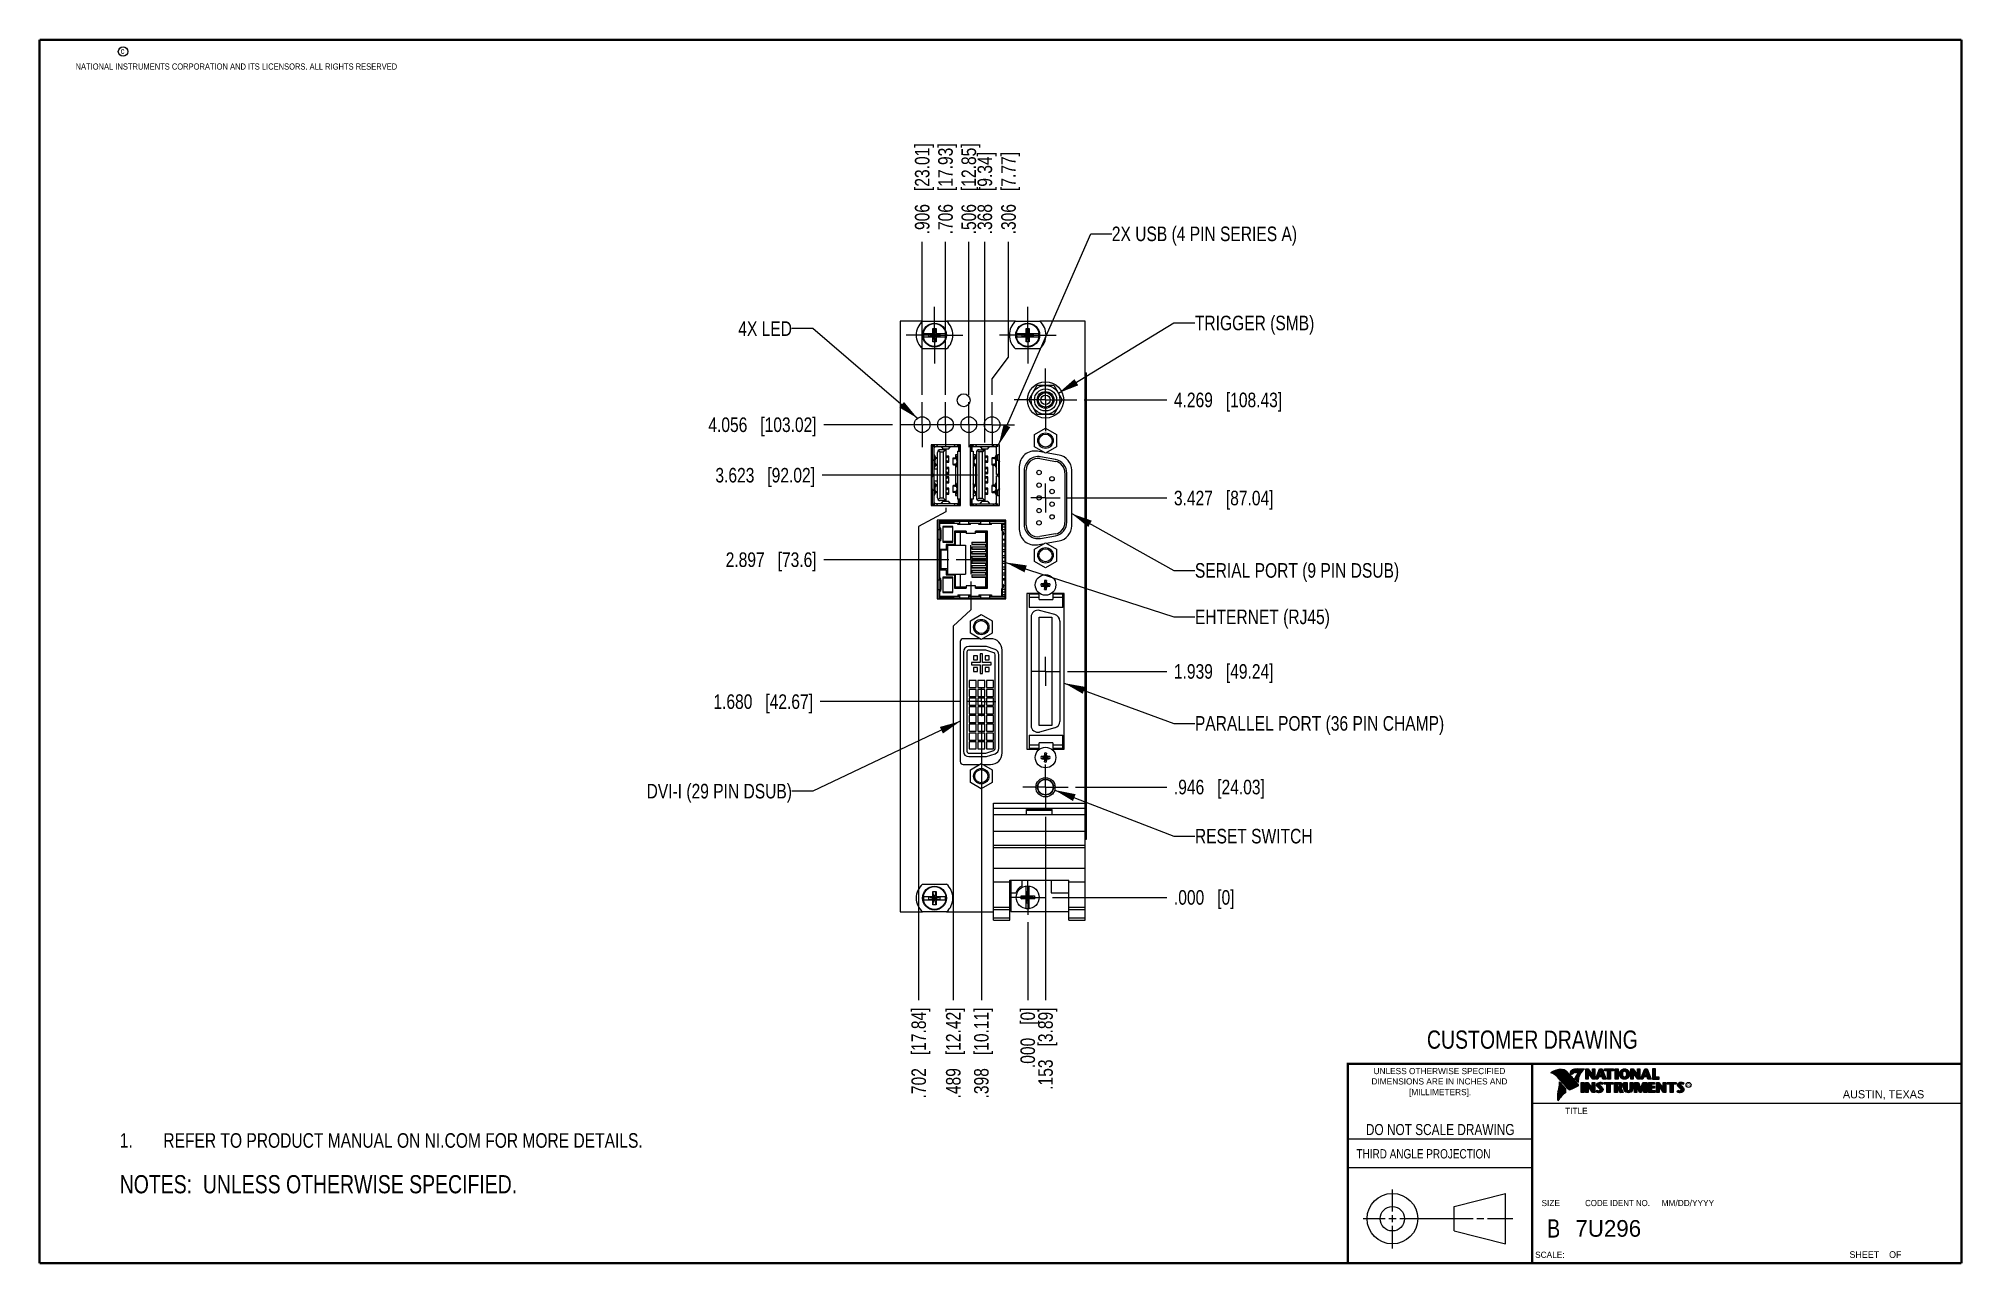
# Model space of a CAD drawing. Header units: inches. Extents: x 0.2 to 16.8, y 0.2 to 10.8.
import ezdxf

# ---------------------------------------------------------------- set-up
doc = ezdxf.new("R2010")
doc.units = ezdxf.units.IN
doc.header["$LTSCALE"] = 0.935
doc.header["$MEASUREMENT"] = 0
doc.linetypes.add('CENTER', pattern=[0.6, 0.375, -0.075, 0.075, -0.075])
doc.layers.get('0').update_dxf_attribs({"linetype": 'CONTINUOUS'})
for name, color, linetype in [('02___PRT_ALL_AXES', 7, 'CONTINUOUS'), ('DATUMCURVES', 7, 'CONTINUOUS'), ('DEFAULT_1', 7, 'CENTER'), ('DETAIL', 7, 'CONTINUOUS'), ('DIMENSIONS', 7, 'CONTINUOUS')]:
    doc.layers.add(name, color=color, linetype=linetype)
doc.styles.get("Standard").update_dxf_attribs({"font": 'txt', "width": 0.8})
doc.styles.add('TEXTSTYLE_2', font='txt')
doc.styles.add('TEXTSTYLE_3', font='txt', dxfattribs={"width": 0.95})
doc.dimstyles.new('DIMSTYLE_1', dxfattribs={"dimtxt": 0.125, "dimasz": 0.18, "dimexe": 0.125, "dimexo": 0.0625, "dimgap": 0.09, "dimtad": 0, "dimtih": 1, "dimtoh": 1, "dimdec": 3, "dimzin": 4, "dimdsep": 46, "dimtxsty": 'STANDARD', "dimblk": '_FILLED', "dimblk1": '_FILLED', "dimblk2": '_FILLED', "dimcen": 0.09, "dimadec": 0, "dimazin": 0, "dimtp": 0.01, "dimtm": 0.01, "dimtfac": 1, "dimtdec": 3, "dimtofl": 0, "dimtmove": 0, "dimatfit": 3, "dimldrblk": '_FILLED', "dimfxl": 1, "dimtolj": 1, "dimtzin": 4, "dimarcsym": 0})
doc.dimstyles.get("Standard").update_dxf_attribs({"dimtxt": 0.125, "dimasz": 0.18, "dimexe": 0.125, "dimexo": 0.0625, "dimgap": 0.09, "dimtad": 0, "dimtih": 1, "dimtoh": 1, "dimdec": 3, "dimzin": 4, "dimdsep": 46, "dimtxsty": 'STANDARD', "dimblk": '_FILLED', "dimblk1": '_FILLED', "dimblk2": '_FILLED', "dimcen": 0.09, "dimadec": 0, "dimazin": 0, "dimtol": 1, "dimtp": 0.01, "dimtm": 0.01, "dimtfac": 1, "dimtdec": 3, "dimtofl": 0, "dimtmove": 0, "dimatfit": 3, "dimldrblk": '_FILLED', "dimfxl": 1, "dimtolj": 1, "dimtzin": 4, "dimarcsym": 0})

msp = doc.modelspace()

# ---------------------------------------------------------------- texts
at = {"color": 2, "linetype": 'CONTINUOUS', "attachment_point": 1, "line_spacing_factor": 0.9}
for s, insert, char_height, width in [('c', (0.946, 10.6893), 0.053, 0.0424), ('NATIONAL INSTRUMENTS CORPORATION AND ITS LICENSORS. ALL RIGHTS RESERVED', (0.5583, 10.5546), 0.053, 3.0104), ('THIRD ANGLE PROJECTION', (11.5564, 1.2384), 0.08, 1.408)]:
    msp.add_mtext(s, dxfattribs=dict(at, insert=insert, char_height=char_height, width=width))
at = {"color": 7, "linetype": 'CONTINUOUS', "attachment_point": 2, "line_spacing_factor": 0.9}
for s, insert, char_height, width in [('CUSTOMER DRAWING', (13.0668, 2.2564), 0.15625, 2), ('DO NOT SCALE DRAWING', (12.2754, 1.4542), 0.095, 1.52), ('B', (13.2497, 0.6361), 0.1562, 0.125)]:
    msp.add_mtext(s, dxfattribs=dict(at, insert=insert, char_height=char_height, width=width))
at = {"color": 2, "linetype": 'CONTINUOUS', "line_spacing_factor": 0.9}
for s, insert, char_height, width, attachment_point, style in [('DIMENSIONS ARE IN INCHES AND', (12.2688, 1.8465), 0.053254, 1.491112, 2, 'TEXTSTYLE_2'), ('UNLESS OTHERWISE SPECIFIED', (12.2688, 1.9352), 0.053254, 1.384604, 2, 'TEXTSTYLE_2'), ('[MILLIMETERS].', (12.2746, 1.7548), 0.053254, 0.745556, 2, 'TEXTSTYLE_2'), ('R', (14.3971, 1.8), 0.0217, 0.021738, 1, 'TEXTSTYLE_2'), ('AUSTIN, TEXAS', (15.7327, 1.7441), 0.069617, 0.905021, 1, 'TEXTSTYLE_2'), ('TITLE', (13.3474, 1.593), 0.05325, 0.26627, 1, 'TEXTSTYLE_2'), ('SIZE', (13.1451, 0.8027), 0.05325, 0.213016, 1, 'TEXTSTYLE_2'), ('CODE IDENT NO.', (13.7978, 0.8027), 0.053254, 0.708278, 2, 'TEXTSTYLE_3'), ('MM/DD/YYYY', (14.1765, 0.8027), 0.05325, 0.53254, 1, 'TEXTSTYLE_2'), ('SCALE:', (13.0904, 0.3585), 0.05325, 0.319524, 1, 'TEXTSTYLE_2'), ('SHEET    OF', (15.7892, 0.3625), 0.057262, 0.629882, 1, 'TEXTSTYLE_2')]:
    msp.add_mtext(s, dxfattribs=dict(at, insert=insert, char_height=char_height, width=width, attachment_point=attachment_point, style=style))
at = {"color": 7, "linetype": 'CONTINUOUS', "insert": (13.4363, 0.6298), "char_height": 0.14316, "width": 0.715775, "attachment_point": 1, "line_spacing_factor": 0.9, "style": 'TEXTSTYLE_2'}
msp.add_mtext('7U296', dxfattribs=at)
at = {"layer": 'DETAIL', "color": 2, "linetype": 'CONTINUOUS', "char_height": 0.125, "line_spacing_factor": 0.9}
for s, insert, width, attachment_point in [('2X USB (4 PIN SERIES A)', (9.456, 9.1549), 2.3, 1), ('4X LED', (6.7095, 8.3415), 0.6, 3), ('TRIGGER (SMB)', (10.1692, 8.39), 1.3, 1), ('SERIAL PORT (9 PIN DSUB)', (10.1692, 6.2668), 2.4, 1), ('EHTERNET (RJ45)', (10.1692, 5.8683), 1.5, 1), ('PARALLEL PORT (36 PIN CHAMP)', (10.1692, 4.9542), 2.8, 1), ('DVI-I (29 PIN DSUB)', (6.7095, 4.3728), 1.9, 3), ('RESET SWITCH', (10.1692, 3.9867), 1.2, 1)]:
    msp.add_mtext(s, dxfattribs=dict(at, insert=insert, width=width, attachment_point=attachment_point))

# ---------------------------------------------------------------- blocks, each defined once
blk = doc.blocks.new('SYMBOL_16_BL0', base_point=(3.675, 1.312))
at = {"color": 2, "linetype": 'CONTINUOUS', "width": 0.8}
for s, p in [('1.', (0.938, 1.25)), ('REFER TO PRODUCT MANUAL ON NI.COM FOR MORE DETAILS.', (1.312, 1.25))]:
    blk.add_text(s, height=0.125, dxfattribs=at).set_placement(p)
blk = doc.blocks.new('*D0')
at = {"layer": 'DIMENSIONS', "color": 2, "linetype": 'CONTINUOUS'}
blk.add_line((9.143, 4.345), (9.927, 4.345), dxfattribs=at)
at = {"layer": 'DIMENSIONS', "color": 2, "linetype": 'CONTINUOUS', "insert": (9.989, 4.408), "char_height": 0.125, "width": 1.225, "attachment_point": 1, "line_spacing_factor": 0.9}
blk.add_mtext('.946{\\Ftxt.shx;\\W1.000000;\\H0.125000; }[24.03]', dxfattribs=at)
blk = doc.blocks.new('_FILLED')
at = {"color": 0, "linetype": 'BYBLOCK'}
blk.add_solid([(0, 0), (-1, 0.174), (-1, -0.174)], dxfattribs=at)
blk = doc.blocks.new('*D1')
at = {"layer": 'DIMENSIONS', "color": 2, "linetype": 'CONTINUOUS'}
blk.add_line((8.946, 3.399), (9.927, 3.399), dxfattribs=at)
at = {"layer": 'DIMENSIONS', "color": 2, "linetype": 'CONTINUOUS', "insert": (9.989, 3.461), "char_height": 0.125, "width": 0.825, "attachment_point": 1, "line_spacing_factor": 0.9}
blk.add_mtext('.000{\\Ftxt.shx;\\W1.000000;\\H0.125000; }[0]', dxfattribs=at)
blk = doc.blocks.new('*D2')
at = {"layer": 'DIMENSIONS', "color": 2, "linetype": 'CONTINUOUS'}
blk.add_line((9.074, 5.338), (9.927, 5.338), dxfattribs=at)
at = {"layer": 'DIMENSIONS', "color": 2, "linetype": 'CONTINUOUS', "insert": (9.989, 5.4), "char_height": 0.125, "width": 1.325, "attachment_point": 1, "line_spacing_factor": 0.9}
blk.add_mtext('1.939{\\Ftxt.shx;\\W1.000000;\\H0.125000; }[49.24]', dxfattribs=at)
blk = doc.blocks.new('*D3')
at = {"layer": 'DIMENSIONS', "color": 2, "linetype": 'CONTINUOUS'}
blk.add_line((9.074, 6.826), (9.927, 6.826), dxfattribs=at)
at = {"layer": 'DIMENSIONS', "color": 2, "linetype": 'CONTINUOUS', "insert": (9.989, 6.888), "char_height": 0.125, "width": 1.325, "attachment_point": 1, "line_spacing_factor": 0.9}
blk.add_mtext('3.427{\\Ftxt.shx;\\W1.000000;\\H0.125000; }[87.04]', dxfattribs=at)
blk = doc.blocks.new('*D4')
at = {"layer": 'DIMENSIONS', "color": 2, "linetype": 'CONTINUOUS'}
blk.add_line((9.218, 7.668), (9.927, 7.668), dxfattribs=at)
at = {"layer": 'DIMENSIONS', "color": 2, "linetype": 'CONTINUOUS', "insert": (9.989, 7.73), "char_height": 0.125, "width": 1.425, "attachment_point": 1, "line_spacing_factor": 0.9}
blk.add_mtext('4.269{\\Ftxt.shx;\\W1.000000;\\H0.125000; }[108.43]', dxfattribs=at)
blk = doc.blocks.new('*D5')
at = {"layer": 'DIMENSIONS', "color": 2, "linetype": 'CONTINUOUS'}
blk.add_line((8.148, 5.079), (6.952, 5.079), dxfattribs=at)
at = {"layer": 'DIMENSIONS', "color": 2, "linetype": 'CONTINUOUS', "insert": (6.89, 5.141), "char_height": 0.125, "width": 1.325, "attachment_point": 3, "line_spacing_factor": 0.9}
blk.add_mtext('1.680{\\Ftxt.shx;\\W1.000000;\\H0.125000; }[42.67]', dxfattribs=at)
blk = doc.blocks.new('*D6')
at = {"layer": 'DIMENSIONS', "color": 2, "linetype": 'CONTINUOUS'}
blk.add_line((8.057, 6.296), (6.984, 6.296), dxfattribs=at)
at = {"layer": 'DIMENSIONS', "color": 2, "linetype": 'CONTINUOUS', "insert": (6.921, 6.359), "char_height": 0.125, "width": 1.225, "attachment_point": 3, "line_spacing_factor": 0.9}
blk.add_mtext('2.897{\\Ftxt.shx;\\W1.000000;\\H0.125000; }[73.6]', dxfattribs=at)
blk = doc.blocks.new('*D7')
at = {"layer": 'DIMENSIONS', "color": 2, "linetype": 'CONTINUOUS'}
blk.add_line((7.573, 7.455), (6.984, 7.455), dxfattribs=at)
at = {"layer": 'DIMENSIONS', "color": 2, "linetype": 'CONTINUOUS', "insert": (6.921, 7.517), "char_height": 0.125, "width": 1.425, "attachment_point": 3, "line_spacing_factor": 0.9}
blk.add_mtext('4.056{\\Ftxt.shx;\\W1.000000;\\H0.125000; }[103.02]', dxfattribs=at)
blk = doc.blocks.new('*D8')
at = {"layer": 'DIMENSIONS', "color": 2, "linetype": 'CONTINUOUS'}
blk.add_line((8.303, 7.022), (6.969, 7.022), dxfattribs=at)
at = {"layer": 'DIMENSIONS', "color": 2, "linetype": 'CONTINUOUS', "insert": (6.907, 7.084), "char_height": 0.125, "width": 1.325, "attachment_point": 3, "line_spacing_factor": 0.9}
blk.add_mtext('3.623{\\Ftxt.shx;\\W1.000000;\\H0.125000; }[92.02]', dxfattribs=at)
blk = doc.blocks.new('*D9')
at = {"layer": 'DIMENSIONS', "color": 2, "linetype": 'CONTINUOUS'}
blk.add_line((8.887, 4.089), (8.887, 2.516), dxfattribs=at)
at = {"layer": 'DIMENSIONS', "color": 2, "linetype": 'CONTINUOUS', "insert": (8.824, 2.454), "char_height": 0.125, "width": 1.125, "attachment_point": 3, "rotation": 90, "line_spacing_factor": 0.9}
blk.add_mtext('.153{\\Ftxt.shx;\\W1.000000;\\H0.125000; }[3.89]', dxfattribs=at)
blk = doc.blocks.new('*D10')
at = {"layer": 'DIMENSIONS', "color": 2, "linetype": 'CONTINUOUS'}
blk.add_line((8.734, 3.187), (8.734, 2.516), dxfattribs=at)
at = {"layer": 'DIMENSIONS', "color": 2, "linetype": 'CONTINUOUS', "insert": (8.671, 2.454), "char_height": 0.125, "width": 0.825, "attachment_point": 3, "rotation": 90, "line_spacing_factor": 0.9}
blk.add_mtext('.000{\\Ftxt.shx;\\W1.000000;\\H0.125000; }[0]', dxfattribs=at)
blk = doc.blocks.new('*D11')
at = {"layer": 'DIMENSIONS', "color": 2, "linetype": 'CONTINUOUS'}
blk.add_line((8.336, 4.891), (8.336, 2.516), dxfattribs=at)
at = {"layer": 'DIMENSIONS', "color": 2, "linetype": 'CONTINUOUS', "insert": (8.273, 2.454), "char_height": 0.125, "width": 1.225, "attachment_point": 3, "rotation": 90, "line_spacing_factor": 0.9}
blk.add_mtext('.398{\\Ftxt.shx;\\W1.000000;\\H0.125000; }[10.11]', dxfattribs=at)
blk = doc.blocks.new('*D12')
at = {"layer": 'DIMENSIONS', "color": 2, "linetype": 'CONTINUOUS'}
for p, q in [((8.245, 6.109), (8.245, 5.865)), ((8.245, 5.865), (8.095, 5.725)), ((8.095, 5.725), (8.095, 2.516))]:
    blk.add_line(p, q, dxfattribs=at)
at = {"layer": 'DIMENSIONS', "color": 2, "linetype": 'CONTINUOUS', "insert": (8.032, 2.454), "char_height": 0.125, "width": 1.225, "attachment_point": 3, "rotation": 90, "line_spacing_factor": 0.9}
blk.add_mtext('.489{\\Ftxt.shx;\\W1.000000;\\H0.125000; }[12.42]', dxfattribs=at)
blk = doc.blocks.new('*D13')
at = {"layer": 'DIMENSIONS', "color": 2, "linetype": 'CONTINUOUS'}
for p, q in [((8.569, 8.034), (8.569, 9.025)), ((8.428, 7.847), (8.569, 8.034)), ((8.428, 7.71), (8.428, 7.847))]:
    blk.add_line(p, q, dxfattribs=at)
at = {"layer": 'DIMENSIONS', "color": 2, "linetype": 'CONTINUOUS', "insert": (8.506, 9.088), "char_height": 0.125, "width": 1.125, "attachment_point": 1, "rotation": 90, "line_spacing_factor": 0.9}
blk.add_mtext('.306{\\Ftxt.shx;\\W1.000000;\\H0.125000; }[7.77]', dxfattribs=at)
blk = doc.blocks.new('*D14')
at = {"layer": 'DIMENSIONS', "color": 2, "linetype": 'CONTINUOUS'}
blk.add_line((8.228, 7.71), (8.228, 9.025), dxfattribs=at)
at = {"layer": 'DIMENSIONS', "color": 2, "linetype": 'CONTINUOUS', "insert": (8.165, 9.088), "char_height": 0.125, "width": 1.225, "attachment_point": 1, "rotation": 90, "line_spacing_factor": 0.9}
blk.add_mtext('.506{\\Ftxt.shx;\\W1.000000;\\H0.125000; }[12.85]', dxfattribs=at)
blk = doc.blocks.new('*D15')
at = {"layer": 'DIMENSIONS', "color": 2, "linetype": 'CONTINUOUS'}
blk.add_line((8.028, 7.71), (8.028, 9.025), dxfattribs=at)
at = {"layer": 'DIMENSIONS', "color": 2, "linetype": 'CONTINUOUS', "insert": (7.965, 9.088), "char_height": 0.125, "width": 1.225, "attachment_point": 1, "rotation": 90, "line_spacing_factor": 0.9}
blk.add_mtext('.706{\\Ftxt.shx;\\W1.000000;\\H0.125000; }[17.93]', dxfattribs=at)
blk = doc.blocks.new('*D16')
at = {"layer": 'DIMENSIONS', "color": 2, "linetype": 'CONTINUOUS'}
blk.add_line((7.828, 7.71), (7.828, 9.025), dxfattribs=at)
at = {"layer": 'DIMENSIONS', "color": 2, "linetype": 'CONTINUOUS', "insert": (7.765, 9.088), "char_height": 0.125, "width": 1.225, "attachment_point": 1, "rotation": 90, "line_spacing_factor": 0.9}
blk.add_mtext('.906{\\Ftxt.shx;\\W1.000000;\\H0.125000; }[23.01]', dxfattribs=at)
blk = doc.blocks.new('*D17')
at = {"layer": 'DIMENSIONS', "color": 2, "linetype": 'CONTINUOUS'}
blk.add_line((8.366, 7.303), (8.366, 9.025), dxfattribs=at)
at = {"layer": 'DIMENSIONS', "color": 2, "linetype": 'CONTINUOUS', "insert": (8.303, 9.088), "char_height": 0.125, "width": 1.125, "attachment_point": 1, "rotation": 90, "line_spacing_factor": 0.9}
blk.add_mtext('.368{\\Ftxt.shx;\\W1.000000;\\H0.125000; }[9.34]', dxfattribs=at)
blk = doc.blocks.new('*D18')
at = {"layer": 'DIMENSIONS', "color": 2, "linetype": 'CONTINUOUS'}
for p, q in [((8.031, 6.707), (7.797, 6.58)), ((8.031, 6.741), (8.031, 6.707)), ((7.797, 6.58), (7.797, 2.516))]:
    blk.add_line(p, q, dxfattribs=at)
at = {"layer": 'DIMENSIONS', "color": 2, "linetype": 'CONTINUOUS', "insert": (7.735, 2.454), "char_height": 0.125, "width": 1.225, "attachment_point": 3, "rotation": 90, "line_spacing_factor": 0.9}
blk.add_mtext('.702{\\Ftxt.shx;\\W1.000000;\\H0.125000; }[17.84]', dxfattribs=at)
blk = doc.blocks.new('SYMBOL_4_BL1', base_point=(3.1215, 0.9375))
at = {"layer": 'DETAIL', "color": 2, "linetype": 'CONTINUOUS', "width": 0.8}
blk.add_text('NOTES:  UNLESS OTHERWISE SPECIFIED.', height=0.156, dxfattribs=at).set_placement((0.9375, 0.8595))
blk = doc.blocks.new('SYMBOL_13_BL2', base_point=(3.675, 1.312))
at = {"layer": 'DETAIL', "color": 2, "linetype": 'CONTINUOUS', "width": 0.8}
for s, p in [('1.', (0.938, 1.25)), ('REFER TO PRODUCT MANUAL ON NI.COM FOR MORE DETAILS.', (1.312, 1.25))]:
    blk.add_text(s, height=0.125, dxfattribs=at).set_placement(p)

# ---------------------------------------------------------------- dimensions: what is measured, and where the dimension line sits
at = {"layer": 'DIMENSIONS', "color": 2, "linetype": 'CONTINUOUS'}
for feature_location, offset, dtype, origin, picture, middle in [((7.8275, 7.7097), (0, 1.3154), 1, (8.7335, 7.6472), '*D16', (7.8275, 9.7001)), ((8.0275, 7.7097), (0, 1.3154), 1, (8.7335, 7.6472), '*D15', (8.0275, 9.7001)), ((8.2275, 7.7097), (0, 1.3154), 1, (8.7335, 7.6472), '*D14', (8.2275, 9.7001)), ((8.3659, 7.3027), (0, 1.7224), 1, (8.7335, 7.2402), '*D17', (8.3659, 9.6501)), ((8.4275283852, 7.7096581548), (0.1411654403, 1.3153953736), 0, (8.7335283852, 7.6471581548), '*D13', (8.5686938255, 9.6500535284)), ((9.2184, 7.6677), (0.7084, 0), 0, (9.1559, 3.3989), '*D4', (10.7017, 7.6677)), ((7.5725, 7.4547), (-0.589, 0), 0, (7.635, 3.3989), '*D7', (6.2085, 7.4547)), ((8.3034, 7.0217), (-1.3343, 0), 0, (8.3659, 3.3989), '*D8', (6.2441, 7.0217)), ((8.0312842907, 6.7406894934), (-0.2338063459, -4.2242413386), 0, (8.7335283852, 6.8031894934), '*D18', (7.7974779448, 1.8414481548)), ((9.0741, 6.8259), (0.8526, 0), 0, (9.0116, 3.3989), '*D3', (10.6517, 6.8259)), ((8.05693, 6.2964), (-1.07341, 0), 0, (8.11943, 3.39895), '*D6', (6.30852, 6.2964)), ((8.2445283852, 6.1087981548), (-0.1497990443, -3.59235), 0, (8.7335283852, 6.1712981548), '*D12', (8.0947293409, 1.8414481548)), ((9.0741, 5.3377), (0.8526, 0), 0, (9.0116, 3.3989), '*D2', (10.6517, 5.3377)), ((8.1481, 5.0787), (-1.1961, 0), 0, (8.2106, 3.3989), '*D5', (6.227, 5.0787)), ((8.3356, 4.8912), (0, -2.3748), 1, (8.7335, 4.9537), '*D11', (8.3356, 1.8414)), ((9.143, 4.3452), (0.7837, 0), 0, (8.883, 3.3989), '*D0', (10.6017, 4.3452)), ((8.8865, 4.0887), (0, -1.5722), 1, (8.7335, 3.2494), '*D9', (8.8865, 1.8914)), ((8.9455362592, 3.3989481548), (0.981192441, 0), 0, (8.8830362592, 3.3989481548), '*D1', (10.4017287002, 3.3989481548)), ((8.7335283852, 3.1869402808), (0, -0.670492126), 1, (8.7335283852, 3.2494402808), '*D10', (8.7335283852, 2.0414481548))]:
    dim = msp.add_ordinate_dim(feature_location=feature_location, offset=offset, dtype=dtype, origin=origin, dimstyle='DIMSTYLE_1', override={"dimtad": 1, "dimtih": 0, "dimtoh": 0}, dxfattribs=at)
    dim.commit()
    dim.dimension.update_dxf_attribs({"geometry": picture, "text_midpoint": middle})

# ---------------------------------------------------------------- linework, layer by layer
at = {"color": 7, "linetype": 'CONTINUOUS'}
for p, q in [((7.6395, 8.3419), (7.6395, 3.2749)), ((7.8298, 8.3419), (7.6395, 8.3419)), ((7.8298, 8.3424), (8.0373, 8.3424)), ((7.9197, 8.1668), (7.9473, 8.2809)), ((7.9197, 8.2376), (7.9197, 8.2809)), ((7.9473, 8.1668), (7.9197, 8.2809)), ((7.9197, 8.2809), (7.9473, 8.2809)), ((7.9473, 8.2809), (7.9473, 8.2376)), ((8.6298, 8.3419), (8.0373, 8.3419)), ((8.6298, 8.3424), (8.8373, 8.3424)), ((8.7197, 8.1668), (8.7473, 8.2809)), ((8.7197, 8.2376), (8.7197, 8.2809)), ((8.7473, 8.1668), (8.7197, 8.2809)), ((8.7197, 8.2809), (8.7473, 8.2809)), ((8.7473, 8.2809), (8.7473, 8.2376)), ((9.2275, 8.3419), (8.8373, 8.3419)), ((9.2275, 3.2039), (9.2275, 8.3419)), ((8.0373, 8.1054), (7.8298, 8.1054)), ((7.8389, 8.2376), (7.9218, 8.2376)), ((7.8389, 8.2101), (7.9218, 8.2101)), ((7.885, 8.2121), (7.885, 8.2356)), ((7.885, 8.2356), (7.9821, 8.2121)), ((7.885, 8.2121), (7.9821, 8.2356)), ((7.9218, 8.2356), (7.885, 8.2356)), ((7.885, 8.2121), (7.9218, 8.2121)), ((7.9197, 8.1668), (7.9197, 8.2101)), ((7.9473, 8.1668), (7.9197, 8.1668)), ((7.9218, 8.2376), (7.9218, 8.2356)), ((7.9218, 8.2121), (7.9452, 8.2356)), ((7.9452, 8.2121), (7.9218, 8.2356)), ((7.9218, 8.2101), (7.9218, 8.2121)), ((7.9452, 8.2376), (7.9452, 8.2356)), ((7.9452, 8.2376), (8.0282, 8.2376)), ((7.9821, 8.2356), (7.9452, 8.2356)), ((7.9452, 8.2101), (7.9452, 8.2121)), ((7.9452, 8.2121), (7.9821, 8.2121)), ((7.9452, 8.2101), (8.0282, 8.2101)), ((7.9473, 8.2101), (7.9473, 8.1668)), ((7.9821, 8.2121), (7.9821, 8.2356)), ((8.8373, 8.1054), (8.6298, 8.1054)), ((8.6389, 8.2376), (8.7218, 8.2376)), ((8.6389, 8.2101), (8.7218, 8.2101)), ((8.685, 8.2121), (8.685, 8.2356)), ((8.685, 8.2121), (8.7821, 8.2356)), ((8.7218, 8.2356), (8.685, 8.2356)), ((8.685, 8.2356), (8.7821, 8.2121)), ((8.685, 8.2121), (8.7218, 8.2121)), ((8.7197, 8.1668), (8.7197, 8.2101)), ((8.7473, 8.1668), (8.7197, 8.1668)), ((8.7218, 8.2376), (8.7218, 8.2356)), ((8.7218, 8.2121), (8.7452, 8.2356)), ((8.7452, 8.2121), (8.7218, 8.2356)), ((8.7218, 8.2101), (8.7218, 8.2121)), ((8.7452, 8.2376), (8.7452, 8.2356)), ((8.7452, 8.2376), (8.8282, 8.2376)), ((8.7821, 8.2356), (8.7452, 8.2356)), ((8.7452, 8.2101), (8.7452, 8.2121)), ((8.7452, 8.2121), (8.7821, 8.2121)), ((8.7452, 8.2101), (8.8282, 8.2101)), ((8.7473, 8.2101), (8.7473, 8.1668)), ((8.7821, 8.2121), (8.7821, 8.2356)), ((8.7422, 7.6677), (8.8144, 7.7927)), ((8.8144, 7.7927), (8.9587, 7.7927)), ((8.9587, 7.7927), (9.0309, 7.6677)), ((9.2275, 7.8989), (9.2392, 7.8989)), ((9.2392, 3.8989), (9.2392, 7.8989)), ((8.8144, 7.5427), (8.7422, 7.6677)), ((9.0309, 7.6677), (8.9587, 7.5427)), ((8.9587, 7.5427), (8.8144, 7.5427)), ((7.9059, 7.2814), (7.9059, 6.7614)), ((8.1559, 7.2814), (7.9059, 7.2814)), ((7.9344, 7.2756), (7.9305, 7.2756)), ((7.9565, 7.2678), (7.9565, 7.2814)), ((8.1061, 7.2814), (8.1061, 7.2678)), ((8.1277, 7.2814), (8.1277, 7.2756)), ((8.1277, 7.2756), (8.1559, 7.2756)), ((8.1396, 7.2756), (8.1396, 7.2814)), ((8.1399, 7.2756), (8.1399, 7.2272)), ((8.1478, 7.2272), (8.1478, 7.2756)), ((8.1559, 6.7614), (8.1559, 7.2814)), ((8.2405, 7.2814), (8.2405, 6.7614)), ((8.4905, 7.2814), (8.2405, 7.2814)), ((8.2405, 7.2756), (8.2695, 7.2756)), ((8.2494, 7.2272), (8.2494, 7.2756)), ((8.2573, 7.2272), (8.2573, 7.2756)), ((8.2577, 7.2814), (8.2577, 7.2756)), ((8.2695, 7.2756), (8.2695, 7.2814)), ((8.2911, 7.2678), (8.2911, 7.2814)), ((8.4407, 7.2814), (8.4407, 7.2678)), ((8.4746, 7.2756), (8.4628, 7.2756)), ((8.4746, 7.2756), (8.4746, 7.2638)), ((8.4905, 6.7614), (8.4905, 7.2814)), ((8.793, 7.3718), (8.8865, 7.4258)), ((8.793, 7.2639), (8.793, 7.3718)), ((8.8865, 7.4258), (8.98, 7.3718)), ((8.98, 7.3718), (8.98, 7.2639)), ((7.9069, 7.1394), (7.9069, 7.0398)), ((7.9124, 7.1394), (7.9124, 7.0398)), ((7.9147, 7.2678), (7.9147, 7.1512)), ((7.9152, 7.1512), (7.9305, 7.1512)), ((7.9226, 7.2638), (7.9226, 7.2678)), ((7.9423, 7.2678), (7.9305, 7.2559)), ((7.9305, 6.7796), (7.9305, 7.2638)), ((7.9305, 7.1989), (7.9456, 7.1708)), ((7.9305, 7.1842), (7.9378, 7.1707)), ((7.9378, 7.109), (7.9305, 7.0954)), ((7.9305, 7.0807), (7.9456, 7.1088)), ((7.9344, 7.2678), (8.1478, 7.2678)), ((7.9588, 7.1669), (7.9361, 7.1612)), ((7.9361, 7.1184), (7.9588, 7.1127)), ((7.9369, 7.1487), (7.9369, 7.1309)), ((7.9588, 7.1645), (7.9426, 7.1604)), ((7.9426, 7.1192), (7.9588, 7.1151)), ((7.9541, 7.1044), (7.9432, 7.1044)), ((7.9588, 7.1703), (7.9499, 7.1702)), ((7.9499, 7.1094), (7.9588, 7.1093)), ((7.9506, 7.1689), (7.9588, 7.169)), ((7.9588, 7.1106), (7.9506, 7.1107)), ((7.9541, 7.1044), (7.9541, 7.1094)), ((7.9588, 6.8268), (7.9588, 7.2166)), ((7.9785, 7.2205), (7.9658, 7.2333)), ((7.9785, 7.2205), (7.9785, 6.8229)), ((7.9785, 7.2205), (8.0116, 7.2205)), ((8.0313, 7.2402), (7.9825, 7.2402)), ((7.9919, 7.2678), (8.0049, 7.2469)), ((8.0051, 7.2467), (8.0049, 7.2469)), ((8.0051, 7.2467), (8.0575, 7.2467)), ((8.0313, 7.2402), (8.0116, 7.2205)), ((8.0116, 6.8229), (8.0116, 7.2205)), ((8.0313, 7.2402), (8.0313, 6.8032)), ((8.0561, 7.1847), (8.0313, 7.1847)), ((8.0313, 7.1343), (8.0561, 7.1343)), ((8.0337, 7.1792), (8.0561, 7.1792)), ((8.0561, 7.1398), (8.0337, 7.1398)), ((8.0561, 7.1343), (8.0561, 7.1847)), ((8.0577, 7.2469), (8.0575, 7.2467)), ((8.0577, 7.2469), (8.0707, 7.2678)), ((8.0908, 7.1667), (8.0908, 7.1129)), ((8.0928, 7.1659), (8.12, 7.1604)), ((8.12, 7.1192), (8.0928, 7.1138)), ((8.1274, 7.1608), (8.0993, 7.1664)), ((8.0993, 7.1132), (8.1274, 7.1188)), ((8.1029, 7.1673), (8.1119, 7.1671)), ((8.1119, 7.1125), (8.1029, 7.1124)), ((8.1126, 7.1682), (8.1036, 7.1683)), ((8.1036, 7.1113), (8.1126, 7.1114)), ((8.1124, 7.1949), (8.1124, 7.1682)), ((8.1321, 7.1949), (8.1124, 7.1949)), ((8.1124, 7.1114), (8.1124, 6.932)), ((8.1321, 7.1911), (8.1169, 7.1687)), ((8.1169, 7.1109), (8.1321, 7.0886)), ((8.1248, 7.1686), (8.1321, 7.1794)), ((8.1321, 7.1002), (8.1248, 7.111)), ((8.1256, 7.1487), (8.1256, 7.1309)), ((8.1321, 7.2272), (8.1321, 6.8162)), ((8.1321, 7.2272), (8.1478, 7.2272)), ((8.1399, 7.2402), (8.1478, 7.2402)), ((8.2494, 7.2678), (8.4628, 7.2678)), ((8.2494, 7.2402), (8.2573, 7.2402)), ((8.2494, 7.2272), (8.2651, 7.2272)), ((8.2651, 7.2272), (8.2651, 6.8162)), ((8.2848, 7.1949), (8.2651, 7.1949)), ((8.2651, 7.1911), (8.2803, 7.1687)), ((8.2651, 7.1794), (8.2724, 7.1686)), ((8.2724, 7.111), (8.2651, 7.1002)), ((8.2651, 7.0886), (8.2803, 7.1109)), ((8.2699, 7.1608), (8.2935, 7.1656)), ((8.2935, 7.1141), (8.2699, 7.1188)), ((8.2716, 7.1487), (8.2716, 7.1309)), ((8.2773, 7.1604), (8.2935, 7.1637)), ((8.2773, 7.1192), (8.2935, 7.1159)), ((8.2935, 7.1683), (8.2846, 7.1682)), ((8.2846, 7.1114), (8.2935, 7.1113)), ((8.2848, 7.1949), (8.2848, 7.1682)), ((8.2848, 7.1114), (8.2848, 6.932)), ((8.2853, 7.1671), (8.2935, 7.1672)), ((8.2935, 7.1124), (8.2853, 7.1125)), ((8.2935, 7.2166), (8.2935, 6.8268)), ((8.3132, 7.2205), (8.3004, 7.2333)), ((8.3132, 7.2205), (8.3132, 6.8229)), ((8.3462, 7.2205), (8.3132, 7.2205)), ((8.3171, 7.2402), (8.3659, 7.2402)), ((8.3266, 7.2678), (8.3395, 7.2469)), ((8.3395, 7.2469), (8.3397, 7.2467)), ((8.3397, 7.2467), (8.3921, 7.2467)), ((8.3462, 7.2205), (8.3659, 7.2402)), ((8.3462, 6.8229), (8.3462, 7.2205)), ((8.3659, 7.2402), (8.3659, 6.8032)), ((8.3907, 7.1847), (8.3659, 7.1847)), ((8.3659, 7.1343), (8.3907, 7.1343)), ((8.3683, 7.1792), (8.3907, 7.1792)), ((8.3683, 7.1398), (8.3907, 7.1398)), ((8.3907, 7.1343), (8.3907, 7.1847)), ((8.3921, 7.2467), (8.3924, 7.2469)), ((8.3924, 7.2469), (8.4053, 7.2678)), ((8.4254, 7.1683), (8.4254, 7.1113)), ((8.4274, 7.1672), (8.4546, 7.1604)), ((8.4546, 7.1192), (8.4274, 7.1124)), ((8.4339, 7.168), (8.4611, 7.1612)), ((8.4339, 7.1116), (8.4611, 7.1184)), ((8.4352, 7.1093), (8.4352, 6.9341)), ((8.4376, 7.169), (8.4466, 7.1689)), ((8.4466, 7.1107), (8.4376, 7.1106)), ((8.4473, 7.1702), (8.4383, 7.1703)), ((8.4383, 7.1093), (8.4473, 7.1094)), ((8.4431, 7.1044), (8.4431, 7.1094)), ((8.454, 7.1044), (8.4431, 7.1044)), ((8.4516, 7.1708), (8.4667, 7.1989)), ((8.4516, 7.1088), (8.4667, 7.0807)), ((8.4667, 7.2559), (8.4549, 7.2678)), ((8.4667, 7.1842), (8.4594, 7.1707)), ((8.4667, 7.0954), (8.4594, 7.109)), ((8.4603, 7.1309), (8.4603, 7.1487)), ((8.4667, 7.028), (8.4667, 7.2638)), ((8.4667, 7.1512), (8.482, 7.1512)), ((8.4739, 7.2678), (8.4746, 7.2678)), ((8.4746, 7.1953), (8.4746, 7.1512)), ((8.4905, 7.1953), (8.4746, 7.1953)), ((8.4848, 7.0398), (8.4848, 7.1394)), ((8.8865, 7.2099), (8.793, 7.2639)), ((8.8751, 7.2165), (8.8164, 7.2269)), ((8.8369, 7.1633), (8.9709, 7.1397)), ((8.9709, 7.1564), (8.8439, 7.1788)), ((8.98, 7.2639), (8.8865, 7.2099)), ((9.0024, 7.1941), (8.8926, 7.2134)), ((7.9069, 7.0036), (7.9069, 6.904)), ((7.9124, 6.904), (7.9124, 7.0036)), ((7.9147, 7.028), (7.9147, 7.0154)), ((7.9305, 7.028), (7.9152, 7.028)), ((7.9152, 7.0154), (7.9305, 7.0154)), ((7.9226, 7.028), (7.9226, 7.0154)), ((7.9588, 7.0729), (7.9305, 7.0729)), ((7.9588, 6.9705), (7.9305, 6.9705)), ((7.9305, 6.9626), (7.9456, 6.9346)), ((7.9378, 6.9344), (7.9305, 6.948)), ((7.9541, 6.939), (7.9432, 6.939)), ((7.9541, 6.934), (7.9541, 6.939)), ((8.0561, 7.0863), (8.0313, 7.0863)), ((8.0313, 7.0359), (8.0561, 7.0359)), ((8.0561, 7.0075), (8.0313, 7.0075)), ((8.0313, 6.9571), (8.0561, 6.9571)), ((8.0337, 7.0807), (8.0561, 7.0807)), ((8.0337, 7.0414), (8.0561, 7.0414)), ((8.0337, 7.002), (8.0561, 7.002)), ((8.0337, 6.9626), (8.0561, 6.9626)), ((8.0561, 7.0359), (8.0561, 7.0863)), ((8.0561, 6.9571), (8.0561, 7.0075)), ((8.1321, 6.9548), (8.1169, 6.9325)), ((8.1248, 6.9324), (8.1321, 6.9432)), ((8.2803, 6.9325), (8.2651, 6.9548)), ((8.2724, 6.9324), (8.2651, 6.9432)), ((8.3907, 7.0863), (8.3659, 7.0863)), ((8.3659, 7.0359), (8.3907, 7.0359)), ((8.3907, 7.0075), (8.3659, 7.0075)), ((8.3659, 6.9571), (8.3907, 6.9571)), ((8.3683, 7.002), (8.3907, 7.002)), ((8.3683, 6.9626), (8.3907, 6.9626)), ((8.369, 7.0807), (8.3907, 7.0807)), ((8.369, 7.0414), (8.3907, 7.0414)), ((8.3907, 7.0359), (8.3907, 7.0863)), ((8.3907, 6.9571), (8.3907, 7.0075)), ((8.4431, 6.939), (8.4431, 6.934)), ((8.4431, 6.939), (8.454, 6.939)), ((8.4516, 6.9346), (8.4667, 6.9626)), ((8.4594, 6.9344), (8.4667, 6.948)), ((8.482, 7.028), (8.4667, 7.028)), ((8.4667, 6.7796), (8.4667, 7.0154)), ((8.4667, 7.0154), (8.482, 7.0154)), ((8.4746, 7.0154), (8.4746, 7.028)), ((8.4848, 7.0036), (8.4848, 6.904)), ((8.4903, 7.0843), (8.4905, 7.0843)), ((8.4905, 6.9591), (8.4903, 6.9591)), ((8.6615, 7.0969), (8.6615, 6.5549)), ((8.703, 7.0607), (8.703, 6.5967)), ((8.7195, 6.5925), (8.7195, 7.0648)), ((9.0535, 7.0412), (9.0535, 6.6161)), ((9.07, 6.6191), (9.07, 7.0383)), ((9.1115, 6.5877), (9.1115, 7.0641)), ((7.9147, 6.8922), (7.9147, 6.7756)), ((7.9305, 6.8922), (7.9152, 6.8922)), ((7.9226, 6.7756), (7.9226, 6.7796)), ((7.9378, 6.8727), (7.9305, 6.8592)), ((7.9305, 6.8445), (7.9456, 6.8726)), ((7.9305, 6.7874), (7.9423, 6.7756)), ((8.1478, 6.7756), (7.9344, 6.7756)), ((7.9588, 6.9306), (7.9361, 6.9249)), ((7.9361, 6.8822), (7.9588, 6.8765)), ((7.9369, 6.9125), (7.9369, 6.8947)), ((7.9588, 6.9283), (7.9426, 6.9242)), ((7.9426, 6.883), (7.9588, 6.8789)), ((7.9588, 6.9341), (7.9499, 6.934)), ((7.9499, 6.8732), (7.9588, 6.8731)), ((7.9506, 6.9326), (7.9588, 6.9328)), ((7.9588, 6.8744), (7.9506, 6.8745)), ((7.9565, 6.7614), (7.9565, 6.7756)), ((7.9658, 6.8101), (7.9785, 6.8229)), ((8.0116, 6.8229), (7.9785, 6.8229)), ((8.0313, 6.8032), (7.9825, 6.8032)), ((7.9919, 6.7757), (8.0049, 6.7965)), ((8.0049, 6.7965), (8.0051, 6.7967)), ((8.0575, 6.7967), (8.0051, 6.7967)), ((8.0116, 6.8229), (8.0313, 6.8032)), ((8.0561, 6.9091), (8.0313, 6.9091)), ((8.0313, 6.8587), (8.0561, 6.8587)), ((8.0337, 6.9036), (8.0561, 6.9036)), ((8.0337, 6.8642), (8.0561, 6.8642)), ((8.0561, 6.8587), (8.0561, 6.9091)), ((8.0577, 6.7965), (8.0575, 6.7967)), ((8.0707, 6.7757), (8.0577, 6.7965)), ((8.0908, 6.9305), (8.0908, 6.8767)), ((8.0928, 6.9296), (8.12, 6.9242)), ((8.12, 6.883), (8.0928, 6.8775)), ((8.1274, 6.9246), (8.0993, 6.9302)), ((8.0993, 6.8769), (8.1274, 6.8825)), ((8.1029, 6.931), (8.1119, 6.9309)), ((8.1119, 6.8762), (8.1029, 6.8761)), ((8.1126, 6.932), (8.1036, 6.9321)), ((8.1036, 6.8751), (8.1126, 6.8752)), ((8.1061, 6.7756), (8.1061, 6.7614)), ((8.1124, 6.8752), (8.1124, 6.8485)), ((8.1124, 6.8485), (8.1321, 6.8485)), ((8.1169, 6.8747), (8.1321, 6.8523)), ((8.1248, 6.8748), (8.1321, 6.864)), ((8.1256, 6.9125), (8.1256, 6.8947)), ((8.1478, 6.8162), (8.1321, 6.8162)), ((8.1399, 6.7678), (8.1399, 6.8162)), ((8.1478, 6.8032), (8.1399, 6.8032)), ((8.1478, 6.7678), (8.1478, 6.8162)), ((8.2494, 6.8162), (8.2494, 6.7678)), ((8.2651, 6.8162), (8.2494, 6.8162)), ((8.2573, 6.8032), (8.2494, 6.8032)), ((8.2494, 6.7756), (8.4628, 6.7756)), ((8.2573, 6.7678), (8.2573, 6.8162)), ((8.2724, 6.8748), (8.2651, 6.864)), ((8.2651, 6.8523), (8.2803, 6.8747)), ((8.2651, 6.8485), (8.2848, 6.8485)), ((8.2699, 6.9246), (8.2935, 6.9293)), ((8.2935, 6.8778), (8.2699, 6.8825)), ((8.2716, 6.8947), (8.2716, 6.9125)), ((8.2935, 6.9274), (8.2773, 6.9242)), ((8.2773, 6.883), (8.2935, 6.8797)), ((8.2935, 6.9321), (8.2846, 6.932)), ((8.2846, 6.8752), (8.2935, 6.8751)), ((8.2848, 6.8752), (8.2848, 6.8485)), ((8.2853, 6.9309), (8.2935, 6.931)), ((8.2935, 6.8761), (8.2853, 6.8762)), ((8.2911, 6.7614), (8.2911, 6.7756)), ((8.3004, 6.8101), (8.3132, 6.8229)), ((8.3132, 6.8229), (8.3462, 6.8229)), ((8.3659, 6.8032), (8.3171, 6.8032)), ((8.3266, 6.7757), (8.3395, 6.7965)), ((8.3397, 6.7967), (8.3395, 6.7965)), ((8.3921, 6.7967), (8.3397, 6.7967)), ((8.3462, 6.8229), (8.3659, 6.8032)), ((8.3907, 6.9091), (8.3659, 6.9091)), ((8.3659, 6.8587), (8.3907, 6.8587)), ((8.3683, 6.9036), (8.3907, 6.9036)), ((8.3683, 6.8642), (8.3907, 6.8642)), ((8.3907, 6.8587), (8.3907, 6.9091)), ((8.3921, 6.7967), (8.3924, 6.7965)), ((8.3924, 6.7965), (8.4053, 6.7757)), ((8.4254, 6.9321), (8.4254, 6.875)), ((8.4274, 6.931), (8.4546, 6.9242)), ((8.4546, 6.883), (8.4274, 6.8762)), ((8.4611, 6.9249), (8.4339, 6.9318)), ((8.4339, 6.8754), (8.4611, 6.8822)), ((8.4376, 6.9328), (8.4466, 6.9326)), ((8.4466, 6.8745), (8.4376, 6.8744)), ((8.4473, 6.934), (8.4383, 6.9341)), ((8.4383, 6.8731), (8.4473, 6.8732)), ((8.4407, 6.7756), (8.4407, 6.7614)), ((8.4516, 6.8726), (8.4667, 6.8445)), ((8.4549, 6.7756), (8.4667, 6.7874)), ((8.4667, 6.8592), (8.4594, 6.8727)), ((8.4603, 6.9125), (8.4603, 6.8947)), ((8.482, 6.8922), (8.4667, 6.8922)), ((8.4739, 6.7756), (8.4746, 6.7756)), ((8.4746, 6.8922), (8.4746, 6.848)), ((8.4746, 6.848), (8.4905, 6.848)), ((8.4746, 6.7796), (8.4746, 6.7678)), ((7.9059, 6.7614), (8.1559, 6.7614)), ((7.9305, 6.7678), (7.9344, 6.7678)), ((7.9555, 6.6347), (7.9555, 5.9607)), ((8.5445, 6.6347), (7.9555, 6.6347)), ((7.9785, 6.5524), (7.9785, 6.6194)), ((8.0985, 6.6194), (7.9785, 6.6194)), ((7.9785, 6.6094), (8.1485, 6.6094)), ((8.0985, 6.6194), (8.0985, 6.6094)), ((8.1277, 6.7614), (8.1277, 6.7678)), ((8.1277, 6.7678), (8.1559, 6.7678)), ((8.1335, 6.5994), (8.1335, 6.6094)), ((8.1396, 6.7614), (8.1396, 6.7678)), ((8.1485, 6.6347), (8.1485, 6.5994)), ((8.2285, 6.5994), (8.2285, 6.6347)), ((8.2285, 6.6094), (8.3285, 6.6094)), ((8.2695, 6.7678), (8.2405, 6.7678)), ((8.2405, 6.7614), (8.4905, 6.7614)), ((8.2435, 6.5994), (8.2435, 6.6094)), ((8.2577, 6.7678), (8.2577, 6.7614)), ((8.2695, 6.7614), (8.2695, 6.7678)), ((8.3135, 6.5994), (8.3135, 6.6094)), ((8.3285, 6.6347), (8.3285, 6.5994)), ((8.4085, 6.5994), (8.4085, 6.6347)), ((8.4085, 6.6094), (8.5445, 6.6094)), ((8.4235, 6.5994), (8.4235, 6.6094)), ((8.4628, 6.7678), (8.4746, 6.7678)), ((8.5085, 6.6094), (8.5085, 6.5469)), ((8.5185, 6.5494), (8.5185, 6.6094)), ((8.5445, 5.9607), (8.5445, 6.6347)), ((7.9883, 6.5524), (7.9555, 6.5524)), ((7.9555, 6.4724), (7.9883, 6.4724)), ((7.9885, 6.5674), (7.9785, 6.5674)), ((7.9785, 6.1214), (7.9785, 6.4724)), ((7.9885, 6.4574), (7.9785, 6.4574)), ((7.9883, 6.5524), (7.9883, 6.4724)), ((7.9885, 6.4574), (7.9885, 6.5674)), ((8.0055, 6.5799), (8.0055, 6.4469)), ((8.0905, 6.5799), (8.0055, 6.5799)), ((8.0855, 6.4489), (8.0055, 6.4489)), ((8.0055, 6.4469), (8.0905, 6.4469)), ((8.0085, 6.4519), (8.0085, 6.5769)), ((8.0085, 6.5769), (8.0885, 6.5769)), ((8.0885, 6.4519), (8.0085, 6.4519)), ((8.0855, 6.5769), (8.0855, 6.5799)), ((8.0855, 6.4489), (8.0855, 6.4519)), ((8.0885, 6.5769), (8.0885, 6.4519)), ((8.0905, 6.4469), (8.0905, 6.5799)), ((8.1055, 6.5409), (8.1055, 6.4269)), ((8.2045, 6.5409), (8.1055, 6.5409)), ((8.1105, 6.5314), (8.1105, 6.4209)), ((8.1105, 6.5314), (8.2045, 6.5314)), ((8.2435, 6.5994), (8.1335, 6.5994)), ((8.1555, 6.4209), (8.1555, 6.5314)), ((8.1845, 6.5314), (8.1845, 6.5409)), ((8.2045, 6.5409), (8.2045, 6.5204)), ((8.2845, 6.5204), (8.2045, 6.5204)), ((8.2525, 6.4469), (8.2525, 6.4269)), ((8.2525, 6.4469), (8.3755, 6.4469)), ((8.3795, 6.4447), (8.2525, 6.4447)), ((8.2845, 6.5204), (8.2845, 6.5409)), ((8.3875, 6.5409), (8.2845, 6.5409)), ((8.2845, 6.5314), (8.3795, 6.5314)), ((8.3045, 6.5409), (8.3045, 6.5314)), ((8.4235, 6.5994), (8.3135, 6.5994)), ((8.3755, 6.4469), (8.3755, 6.5314)), ((8.3795, 6.5314), (8.3795, 6.0624)), ((8.3875, 6.0529), (8.3875, 6.5409)), ((8.5185, 6.5494), (8.5085, 6.5494)), ((8.5185, 6.5469), (8.5085, 6.5469)), ((8.5185, 6.5994), (8.5445, 6.5994)), ((8.5445, 6.5759), (8.5185, 6.5759)), ((8.5445, 6.5519), (8.5185, 6.5519)), ((8.5185, 6.0469), (8.5185, 6.5469)), ((8.5445, 6.4707), (8.5185, 6.4707)), ((8.5445, 6.4629), (8.5185, 6.4629)), ((8.9709, 6.5176), (8.8369, 6.494)), ((8.8439, 6.4785), (8.9709, 6.5009)), ((8.8926, 6.4383), (9.0024, 6.4577)), ((8.0345, 6.3844), (7.9785, 6.3844)), ((7.9885, 6.3844), (7.9885, 6.2094)), ((8.0445, 6.3769), (7.9885, 6.3769)), ((8.0345, 6.4269), (8.0345, 6.3844)), ((8.1055, 6.4269), (8.0345, 6.4269)), ((8.0445, 6.4209), (8.0445, 6.1729)), ((8.0445, 6.4209), (8.2005, 6.4209)), ((8.2005, 6.4209), (8.2005, 6.1729)), ((8.2525, 6.429), (8.3795, 6.429)), ((8.2525, 6.4269), (8.3755, 6.4269)), ((8.2525, 6.4069), (8.2525, 6.3869)), ((8.2525, 6.4069), (8.3755, 6.4069)), ((8.3795, 6.4047), (8.2525, 6.4047)), ((8.2525, 6.389), (8.3795, 6.389)), ((8.2525, 6.3869), (8.3755, 6.3869)), ((8.2525, 6.3669), (8.2525, 6.3469)), ((8.2525, 6.3669), (8.3755, 6.3669)), ((8.3795, 6.3647), (8.2525, 6.3647)), ((8.2525, 6.349), (8.3795, 6.349)), ((8.2525, 6.3469), (8.3755, 6.3469)), ((8.2525, 6.3269), (8.2525, 6.3069)), ((8.2525, 6.3269), (8.3755, 6.3269)), ((8.3795, 6.3247), (8.2525, 6.3247)), ((8.2525, 6.309), (8.3795, 6.309)), ((8.2525, 6.3069), (8.3755, 6.3069)), ((8.2525, 6.2869), (8.2525, 6.2669)), ((8.2525, 6.2869), (8.3755, 6.2869)), ((8.3795, 6.2847), (8.2525, 6.2847)), ((8.3755, 6.4069), (8.3755, 6.4269)), ((8.3755, 6.3669), (8.3755, 6.3869)), ((8.3755, 6.3269), (8.3755, 6.3469)), ((8.3755, 6.2869), (8.3755, 6.3069)), ((8.5445, 6.4309), (8.5185, 6.4309)), ((8.5445, 6.4129), (8.5185, 6.4129)), ((8.5445, 6.3809), (8.5185, 6.3809)), ((8.5445, 6.3629), (8.5185, 6.3629)), ((8.5445, 6.3309), (8.5185, 6.3309)), ((8.5445, 6.3129), (8.5185, 6.3129)), ((8.5445, 6.2809), (8.5185, 6.2809)), ((8.793, 6.3878), (8.8865, 6.4418)), ((8.793, 6.2799), (8.793, 6.3878)), ((8.8865, 6.2259), (8.793, 6.2799)), ((8.8164, 6.4249), (8.8751, 6.4352)), ((8.8865, 6.4418), (8.98, 6.3878)), ((8.98, 6.2799), (8.8865, 6.2259)), ((8.98, 6.3878), (8.98, 6.2799)), ((7.9883, 6.1214), (7.9555, 6.1214)), ((7.9785, 6.2094), (8.0345, 6.2094)), ((7.9885, 6.1364), (7.9785, 6.1364)), ((7.9883, 6.1214), (7.9883, 6.0414)), ((8.0445, 6.2169), (7.9885, 6.2169)), ((7.9885, 6.0264), (7.9885, 6.1364)), ((8.0055, 6.1469), (8.0055, 6.0139)), ((8.0905, 6.1469), (8.0055, 6.1469)), ((8.0855, 6.1449), (8.0055, 6.1449)), ((8.0085, 6.0169), (8.0085, 6.1419)), ((8.0085, 6.1419), (8.0885, 6.1419)), ((8.0345, 6.2094), (8.0345, 6.1669)), ((8.0345, 6.1669), (8.1055, 6.1669)), ((8.0445, 6.1729), (8.2005, 6.1729)), ((8.0855, 6.1449), (8.0855, 6.1419)), ((8.0885, 6.1419), (8.0885, 6.0169)), ((8.0905, 6.0139), (8.0905, 6.1469)), ((8.1055, 6.1669), (8.1055, 6.0529)), ((8.1105, 6.1729), (8.1105, 6.0624)), ((8.1555, 6.0624), (8.1555, 6.1729)), ((8.2525, 6.269), (8.3795, 6.269)), ((8.2525, 6.2669), (8.3755, 6.2669)), ((8.2525, 6.2469), (8.2525, 6.2269)), ((8.2525, 6.2469), (8.3755, 6.2469)), ((8.3795, 6.2447), (8.2525, 6.2447)), ((8.2525, 6.229), (8.3795, 6.229)), ((8.2525, 6.2269), (8.3755, 6.2269)), ((8.2525, 6.2069), (8.2525, 6.1869)), ((8.2525, 6.2069), (8.3755, 6.2069)), ((8.3795, 6.2047), (8.2525, 6.2047)), ((8.2525, 6.189), (8.3795, 6.189)), ((8.2525, 6.1869), (8.3755, 6.1869)), ((8.2525, 6.1669), (8.2525, 6.1469)), ((8.2525, 6.1669), (8.3755, 6.1669)), ((8.3795, 6.1647), (8.2525, 6.1647)), ((8.2525, 6.149), (8.3795, 6.149)), ((8.2525, 6.1469), (8.3755, 6.1469)), ((8.3755, 6.2469), (8.3755, 6.2669)), ((8.3755, 6.2069), (8.3755, 6.2269)), ((8.3755, 6.1669), (8.3755, 6.1869)), ((8.3755, 6.0624), (8.3755, 6.1469)), ((8.5445, 6.2629), (8.5185, 6.2629)), ((8.5445, 6.2309), (8.5185, 6.2309)), ((8.5445, 6.2129), (8.5185, 6.2129)), ((8.5445, 6.1809), (8.5185, 6.1809)), ((8.5445, 6.1629), (8.5185, 6.1629)), ((8.5445, 6.1309), (8.5185, 6.1309)), ((8.5185, 6.1231), (8.5445, 6.1231)), ((8.8771, 6.1174), (8.8818, 6.1024)), ((8.896, 6.1174), (8.8913, 6.1024)), ((7.9555, 6.0414), (7.9883, 6.0414)), ((7.9555, 5.9607), (8.5445, 5.9607)), ((7.9785, 5.9744), (7.9785, 6.0414)), ((7.9885, 6.0264), (7.9785, 6.0264)), ((7.9785, 5.9844), (8.1485, 5.9844)), ((7.9785, 5.9744), (8.0985, 5.9744)), ((8.0055, 6.0139), (8.0905, 6.0139)), ((8.0885, 6.0169), (8.0085, 6.0169)), ((8.0855, 6.0169), (8.0855, 6.0139)), ((8.0985, 5.9744), (8.0985, 5.9844)), ((8.1055, 6.0529), (8.2045, 6.0529)), ((8.1105, 6.0624), (8.2045, 6.0624)), ((8.1335, 5.9944), (8.1335, 5.9844)), ((8.1335, 5.9944), (8.2435, 5.9944)), ((8.1485, 5.9944), (8.1485, 5.9607)), ((8.1845, 6.0529), (8.1845, 6.0624)), ((8.2045, 6.0734), (8.2045, 6.0529)), ((8.2845, 6.0734), (8.2045, 6.0734)), ((8.2285, 5.9607), (8.2285, 5.9944)), ((8.2285, 5.9844), (8.3285, 5.9844)), ((8.2435, 5.9944), (8.2435, 5.9844)), ((8.2845, 6.0529), (8.2845, 6.0734)), ((8.2845, 6.0624), (8.3795, 6.0624)), ((8.2845, 6.0529), (8.3875, 6.0529)), ((8.3045, 6.0624), (8.3045, 6.0529)), ((8.3135, 5.9944), (8.3135, 5.9844)), ((8.3135, 5.9944), (8.4235, 5.9944)), ((8.3285, 5.9944), (8.3285, 5.9607)), ((8.4085, 5.9607), (8.4085, 5.9944)), ((8.4085, 5.9844), (8.5445, 5.9844)), ((8.4235, 5.9944), (8.4235, 5.9844)), ((8.5085, 6.0469), (8.5085, 5.9844)), ((8.5185, 6.0469), (8.5085, 6.0469)), ((8.5185, 6.0444), (8.5085, 6.0444)), ((8.5185, 5.9844), (8.5185, 6.0444)), ((8.5445, 6.0419), (8.5185, 6.0419)), ((8.5445, 6.0179), (8.5185, 6.0179)), ((8.5445, 5.9944), (8.5185, 5.9944)), ((8.725, 6.0062), (8.725, 4.6692)), ((8.8265, 6.0062), (8.725, 6.0062)), ((8.7448, 6.0026), (8.7448, 5.8865)), ((8.7448, 6.0026), (8.8314, 6.0026)), ((8.8314, 5.9711), (8.7448, 5.9711)), ((8.8265, 6.0142), (8.8265, 6.0062)), ((8.8314, 5.9534), (8.8314, 6.0026)), ((8.8314, 5.9534), (8.9495, 5.9534)), ((8.8485, 6.0888), (8.8635, 6.0841)), ((8.8485, 6.0699), (8.8635, 6.0746)), ((8.8635, 6.0746), (8.9096, 6.0841)), ((8.8654, 6.0841), (8.8635, 6.0841)), ((8.8635, 6.0841), (8.9096, 6.0746)), ((8.8635, 6.0746), (8.8654, 6.0746)), ((8.8758, 6.0901), (8.8654, 6.0841)), ((8.8654, 6.0841), (8.8676, 6.0893)), ((8.8654, 6.0746), (8.9077, 6.0841)), ((8.8654, 6.0841), (8.9077, 6.0746)), ((8.8654, 6.0746), (8.8758, 6.0686)), ((8.8676, 6.0694), (8.8654, 6.0746)), ((8.8733, 6.0661), (8.8998, 6.0926)), ((8.8733, 6.0926), (8.8998, 6.0661)), ((8.8818, 6.1005), (8.8758, 6.0901)), ((8.8758, 6.0686), (8.8818, 6.0582)), ((8.8766, 6.0983), (8.8818, 6.1005)), ((8.8818, 6.0582), (8.8766, 6.0605)), ((8.8771, 6.0414), (8.8818, 6.0563)), ((8.8818, 6.0563), (8.8913, 6.1024)), ((8.8818, 6.1024), (8.8818, 6.1005)), ((8.8913, 6.0563), (8.8818, 6.1024)), ((8.8818, 6.0582), (8.8913, 6.1005)), ((8.8913, 6.0582), (8.8818, 6.1005)), ((8.8818, 6.0582), (8.8818, 6.0563)), ((8.8913, 6.1005), (8.8913, 6.1024)), ((8.8965, 6.0983), (8.8913, 6.1005)), ((8.8973, 6.0901), (8.8913, 6.1005)), ((8.8913, 6.0582), (8.8973, 6.0686)), ((8.8965, 6.0605), (8.8913, 6.0582)), ((8.8913, 6.0563), (8.8913, 6.0582)), ((8.896, 6.0414), (8.8913, 6.0563)), ((8.9077, 6.0841), (8.8973, 6.0901)), ((8.8973, 6.0686), (8.9077, 6.0746)), ((8.9054, 6.0893), (8.9077, 6.0841)), ((8.9077, 6.0746), (8.9054, 6.0694)), ((8.9096, 6.0841), (8.9077, 6.0841)), ((8.9077, 6.0746), (8.9096, 6.0746)), ((8.9245, 6.0888), (8.9096, 6.0841)), ((8.9245, 6.0699), (8.9096, 6.0746)), ((8.9465, 6.0062), (8.9465, 6.0142)), ((9.048, 6.0062), (8.9465, 6.0062)), ((8.9495, 6.0026), (9.0361, 6.0026)), ((8.9495, 6.0026), (8.9495, 5.9534)), ((9.0361, 5.9711), (8.9495, 5.9711)), ((9.0361, 5.8865), (9.0361, 6.0026)), ((9.048, 4.6692), (9.048, 6.0062)), ((8.2413, 5.7725), (8.3348, 5.8264)), ((8.3348, 5.8264), (8.4283, 5.7725)), ((9.0361, 5.8865), (8.7448, 5.8865)), ((8.7625, 5.8046), (8.7625, 4.8735)), ((8.8314, 5.8034), (8.9416, 5.8034)), ((8.8314, 4.8746), (8.8314, 5.8034)), ((8.9676, 5.825), (8.8354, 5.8605)), ((8.9416, 5.8034), (8.9416, 4.8746)), ((8.3206, 5.6187), (8.1798, 5.6187)), ((8.2413, 5.6645), (8.2413, 5.7725)), ((8.3348, 5.6105), (8.2413, 5.6645)), ((8.4283, 5.6645), (8.3348, 5.6105)), ((8.4148, 5.6187), (8.349, 5.6187)), ((8.4283, 5.7725), (8.4283, 5.6645)), ((9.0105, 5.7691), (9.0105, 4.9089)), ((8.1548, 5.5937), (8.1548, 4.5637)), ((8.2116, 5.5051), (8.2116, 4.6523)), ((8.3748, 5.5211), (8.2276, 5.5211)), ((8.2681, 5.4712), (8.2681, 5.4362)), ((8.3031, 5.4712), (8.2681, 5.4712)), ((8.3031, 5.4362), (8.3031, 5.4712)), ((8.3456, 5.4887), (8.3256, 5.4887)), ((8.3256, 5.4887), (8.3256, 5.4137)), ((8.3456, 5.4137), (8.3456, 5.4887)), ((8.4031, 5.4712), (8.3681, 5.4712)), ((8.3681, 5.4712), (8.3681, 5.4362)), ((8.4441, 5.4972), (8.3748, 5.5211)), ((8.4031, 5.4362), (8.4031, 5.4712)), ((8.4555, 4.6763), (8.4555, 5.4811)), ((8.5148, 4.6387), (8.5148, 5.5187)), ((8.3256, 5.4137), (8.2506, 5.4137)), ((8.2506, 5.4137), (8.2506, 5.3937)), ((8.2506, 5.3937), (8.3256, 5.3937)), ((8.2681, 5.4362), (8.3031, 5.4362)), ((8.3031, 5.3712), (8.2681, 5.3712)), ((8.2681, 5.3712), (8.2681, 5.3362)), ((8.2681, 5.3362), (8.3031, 5.3362)), ((8.3031, 5.3362), (8.3031, 5.3712)), ((8.3256, 5.3937), (8.3256, 5.3187)), ((8.3256, 5.3187), (8.3456, 5.3187)), ((8.4206, 5.4137), (8.3456, 5.4137)), ((8.3456, 5.3937), (8.4206, 5.3937)), ((8.3456, 5.3187), (8.3456, 5.3937)), ((8.3681, 5.4362), (8.4031, 5.4362)), ((8.4031, 5.3712), (8.3681, 5.3712)), ((8.3681, 5.3712), (8.3681, 5.3362)), ((8.3681, 5.3362), (8.4031, 5.3362)), ((8.4031, 5.3362), (8.4031, 5.3712)), ((8.4206, 5.3937), (8.4206, 5.4137)), ((8.2906, 5.2587), (8.2306, 5.2587)), ((8.2306, 5.2587), (8.2306, 5.1987)), ((8.2306, 5.1987), (8.2906, 5.1987)), ((8.2906, 5.1837), (8.2306, 5.1837)), ((8.2306, 5.1837), (8.2306, 5.1237)), ((8.2306, 5.1237), (8.2906, 5.1237)), ((8.2906, 5.1987), (8.2906, 5.2587)), ((8.2906, 5.1237), (8.2906, 5.1837)), ((8.3656, 5.2587), (8.3056, 5.2587)), ((8.3056, 5.2587), (8.3056, 5.1987)), ((8.3056, 5.1987), (8.3656, 5.1987)), ((8.3656, 5.1837), (8.3056, 5.1837)), ((8.3056, 5.1837), (8.3056, 5.1237)), ((8.3056, 5.1237), (8.3656, 5.1237)), ((8.3656, 5.1987), (8.3656, 5.2587)), ((8.3656, 5.1237), (8.3656, 5.1837)), ((8.4406, 5.2587), (8.3806, 5.2587)), ((8.3806, 5.2587), (8.3806, 5.1987)), ((8.3806, 5.1987), (8.4406, 5.1987)), ((8.4406, 5.1837), (8.3806, 5.1837)), ((8.3806, 5.1837), (8.3806, 5.1237)), ((8.3806, 5.1237), (8.4406, 5.1237)), ((8.4406, 5.1987), (8.4406, 5.2587)), ((8.4406, 5.1237), (8.4406, 5.1837)), ((8.2906, 5.1087), (8.2306, 5.1087)), ((8.2306, 5.1087), (8.2306, 5.0487)), ((8.2306, 5.0487), (8.2906, 5.0487)), ((8.2906, 5.0337), (8.2306, 5.0337)), ((8.2306, 5.0337), (8.2306, 4.9737)), ((8.2306, 4.9737), (8.2906, 4.9737)), ((8.2906, 4.9587), (8.2306, 4.9587)), ((8.2306, 4.9587), (8.2306, 4.8987)), ((8.2906, 5.0487), (8.2906, 5.1087)), ((8.2906, 4.9737), (8.2906, 5.0337)), ((8.2906, 4.8987), (8.2906, 4.9587)), ((8.3656, 5.1087), (8.3056, 5.1087)), ((8.3056, 5.1087), (8.3056, 5.0487)), ((8.3056, 5.0487), (8.3656, 5.0487)), ((8.3656, 5.0337), (8.3056, 5.0337)), ((8.3056, 5.0337), (8.3056, 4.9737)), ((8.3056, 4.9737), (8.3656, 4.9737)), ((8.3656, 4.9587), (8.3056, 4.9587)), ((8.3056, 4.9587), (8.3056, 4.8987)), ((8.3656, 5.0487), (8.3656, 5.1087)), ((8.3656, 4.9737), (8.3656, 5.0337)), ((8.3656, 4.8987), (8.3656, 4.9587)), ((8.4406, 5.1087), (8.3806, 5.1087)), ((8.3806, 5.1087), (8.3806, 5.0487)), ((8.3806, 5.0487), (8.4406, 5.0487)), ((8.4406, 5.0337), (8.3806, 5.0337)), ((8.3806, 5.0337), (8.3806, 4.9737)), ((8.3806, 4.9737), (8.4406, 4.9737)), ((8.4406, 4.9587), (8.3806, 4.9587)), ((8.3806, 4.9587), (8.3806, 4.8987)), ((8.4406, 5.0487), (8.4406, 5.1087)), ((8.4406, 4.9737), (8.4406, 5.0337)), ((8.4406, 4.8987), (8.4406, 4.9587)), ((8.2306, 4.8987), (8.2906, 4.8987)), ((8.2906, 4.8837), (8.2306, 4.8837)), ((8.2306, 4.8837), (8.2306, 4.8237)), ((8.2306, 4.8237), (8.2906, 4.8237)), ((8.2906, 4.8087), (8.2306, 4.8087)), ((8.2306, 4.8087), (8.2306, 4.7487)), ((8.2906, 4.8237), (8.2906, 4.8837)), ((8.2906, 4.7487), (8.2906, 4.8087)), ((8.3056, 4.8987), (8.3656, 4.8987)), ((8.3656, 4.8837), (8.3056, 4.8837)), ((8.3056, 4.8837), (8.3056, 4.8237)), ((8.3056, 4.8237), (8.3656, 4.8237)), ((8.3656, 4.8087), (8.3056, 4.8087)), ((8.3056, 4.8087), (8.3056, 4.7487)), ((8.3656, 4.8237), (8.3656, 4.8837)), ((8.3656, 4.7487), (8.3656, 4.8087)), ((8.3806, 4.8987), (8.4406, 4.8987)), ((8.4406, 4.8837), (8.3806, 4.8837)), ((8.3806, 4.8837), (8.3806, 4.8237)), ((8.3806, 4.8237), (8.4406, 4.8237)), ((8.4406, 4.8087), (8.3806, 4.8087)), ((8.3806, 4.8087), (8.3806, 4.7487)), ((8.4406, 4.8237), (8.4406, 4.8837)), ((8.4406, 4.7487), (8.4406, 4.8087)), ((8.7448, 4.7916), (9.0361, 4.7916)), ((8.7448, 4.7916), (8.7448, 4.6754)), ((8.9416, 4.8746), (8.8314, 4.8746)), ((8.9676, 4.853), (8.8354, 4.8176)), ((9.0361, 4.6754), (9.0361, 4.7916)), ((8.2276, 4.6363), (8.3748, 4.6363)), ((8.2306, 4.7487), (8.2906, 4.7487)), ((8.2906, 4.7337), (8.2306, 4.7337)), ((8.2306, 4.7337), (8.2306, 4.6737)), ((8.2306, 4.6737), (8.2906, 4.6737)), ((8.2906, 4.6737), (8.2906, 4.7337)), ((8.3056, 4.7487), (8.3656, 4.7487)), ((8.3656, 4.7337), (8.3056, 4.7337)), ((8.3056, 4.7337), (8.3056, 4.6737)), ((8.3056, 4.6737), (8.3656, 4.6737)), ((8.3656, 4.6737), (8.3656, 4.7337)), ((8.3748, 4.6363), (8.4441, 4.6602)), ((8.3806, 4.7487), (8.4406, 4.7487)), ((8.4406, 4.7337), (8.3806, 4.7337)), ((8.3806, 4.7337), (8.3806, 4.6737)), ((8.3806, 4.6737), (8.4406, 4.6737)), ((8.4406, 4.6737), (8.4406, 4.7337)), ((8.725, 4.6692), (8.8265, 4.6692)), ((8.7448, 4.7069), (8.8314, 4.7069)), ((8.8314, 4.6754), (8.7448, 4.6754)), ((8.8265, 4.6692), (8.8265, 4.6638)), ((8.9495, 4.7246), (8.8314, 4.7246)), ((8.8314, 4.6754), (8.8314, 4.7246)), ((8.8771, 4.6367), (8.8818, 4.6217)), ((8.896, 4.6367), (8.8913, 4.6217)), ((8.9465, 4.6692), (9.048, 4.6692)), ((8.9465, 4.6638), (8.9465, 4.6692)), ((8.9495, 4.7246), (8.9495, 4.6754)), ((8.9495, 4.7069), (9.0361, 4.7069)), ((9.0361, 4.6754), (8.9495, 4.6754)), ((8.1798, 4.5387), (8.3206, 4.5387)), ((8.2413, 4.4929), (8.3348, 4.5469)), ((8.2413, 4.385), (8.2413, 4.4929)), ((8.3348, 4.5469), (8.4283, 4.4929)), ((8.349, 4.5387), (8.4148, 4.5387)), ((8.4283, 4.4929), (8.4283, 4.385)), ((8.8485, 4.6081), (8.8635, 4.6034)), ((8.8485, 4.5892), (8.8635, 4.5939)), ((8.8635, 4.5939), (8.9096, 4.6034)), ((8.8654, 4.6034), (8.8635, 4.6034)), ((8.8635, 4.6034), (8.9096, 4.5939)), ((8.8635, 4.5939), (8.8654, 4.5939)), ((8.8758, 4.6094), (8.8654, 4.6034)), ((8.8654, 4.6034), (8.8676, 4.6086)), ((8.8654, 4.5939), (8.9077, 4.6034)), ((8.8654, 4.6034), (8.9077, 4.5939)), ((8.8654, 4.5939), (8.8758, 4.5879)), ((8.8676, 4.5887), (8.8654, 4.5939)), ((8.8733, 4.6119), (8.8998, 4.5854)), ((8.8733, 4.5854), (8.8998, 4.6119)), ((8.8818, 4.6198), (8.8758, 4.6094)), ((8.8758, 4.5879), (8.8818, 4.5775)), ((8.8766, 4.6176), (8.8818, 4.6198)), ((8.8818, 4.5775), (8.8766, 4.5798)), ((8.8771, 4.5606), (8.8818, 4.5756)), ((8.8913, 4.5756), (8.8818, 4.6217)), ((8.8818, 4.6217), (8.8818, 4.6198)), ((8.8818, 4.5756), (8.8913, 4.6217)), ((8.8913, 4.5775), (8.8818, 4.6198)), ((8.8818, 4.5775), (8.8913, 4.6198)), ((8.8818, 4.5775), (8.8818, 4.5756)), ((8.8913, 4.6198), (8.8913, 4.6217)), ((8.8965, 4.6176), (8.8913, 4.6198)), ((8.8973, 4.6094), (8.8913, 4.6198)), ((8.8913, 4.5775), (8.8973, 4.5879)), ((8.8965, 4.5798), (8.8913, 4.5775)), ((8.8913, 4.5756), (8.8913, 4.5775)), ((8.896, 4.5606), (8.8913, 4.5756)), ((8.9077, 4.6034), (8.8973, 4.6094)), ((8.8973, 4.5879), (8.9077, 4.5939)), ((8.9054, 4.6086), (8.9077, 4.6034)), ((8.9077, 4.5939), (8.9054, 4.5887)), ((8.9096, 4.6034), (8.9077, 4.6034)), ((8.9077, 4.5939), (8.9096, 4.5939)), ((8.9245, 4.6081), (8.9096, 4.6034)), ((8.9245, 4.5892), (8.9096, 4.5939)), ((8.3348, 4.331), (8.2413, 4.385)), ((8.4283, 4.385), (8.3348, 4.331)), ((8.4395, 4.2059), (9.2275, 4.2059)), ((8.4395, 3.2039), (8.4395, 4.2059)), ((8.4395, 4.1629), (9.2275, 4.1629)), ((8.7235, 4.1529), (8.9435, 4.1529)), ((8.7235, 4.1059), (8.7235, 4.1529)), ((8.7235, 4.1459), (8.9435, 4.1459)), ((8.9435, 4.1059), (8.9435, 4.1529)), ((9.2275, 4.1059), (8.4395, 4.1059)), ((8.4395, 3.9659), (9.2275, 3.9659)), ((8.4395, 3.8459), (9.2275, 3.8459)), ((8.4395, 3.8264), (9.2275, 3.8264)), ((9.2299, 3.8989), (9.2392, 3.8989)), ((8.4395, 3.6507), (9.2275, 3.6507)), ((7.8298, 3.5114), (8.0373, 3.5114)), ((8.4395, 3.5309), (8.5815, 3.5309)), ((8.5815, 3.5462), (9.0855, 3.5462)), ((8.5815, 3.2039), (8.5815, 3.5462)), ((8.5875, 3.5462), (8.5875, 3.2769)), ((8.6845, 3.5462), (8.6845, 3.4963)), ((8.7197, 3.4107), (8.7197, 3.4936)), ((8.7473, 3.4107), (8.7473, 3.4936)), ((8.9345, 3.5462), (8.9345, 3.4369)), ((9.0855, 3.2039), (9.0855, 3.5462)), ((9.0855, 3.5309), (9.2275, 3.5309)), ((7.8389, 3.4066), (7.9218, 3.4066)), ((7.8389, 3.3791), (7.9218, 3.3791)), ((7.9218, 3.4046), (7.885, 3.4046)), ((7.885, 3.4046), (7.9821, 3.3811)), ((7.885, 3.3811), (7.9821, 3.4046)), ((7.885, 3.3811), (7.885, 3.4046)), ((7.885, 3.3811), (7.9218, 3.3811)), ((7.9197, 3.4499), (7.9473, 3.4499)), ((7.9473, 3.3358), (7.9197, 3.4499)), ((7.9197, 3.4066), (7.9197, 3.4499)), ((7.9197, 3.3358), (7.9473, 3.4499)), ((7.9197, 3.3358), (7.9197, 3.3791)), ((7.9473, 3.3358), (7.9197, 3.3358)), ((7.9218, 3.4066), (7.9218, 3.4046)), ((7.9218, 3.4046), (7.9452, 3.3811)), ((7.9218, 3.3811), (7.9452, 3.4046)), ((7.9218, 3.3791), (7.9218, 3.3811)), ((7.9452, 3.4066), (8.0282, 3.4066)), ((7.9452, 3.4066), (7.9452, 3.4046)), ((7.9821, 3.4046), (7.9452, 3.4046)), ((7.9452, 3.3811), (7.9821, 3.3811)), ((7.9452, 3.3791), (7.9452, 3.3811)), ((7.9452, 3.3791), (8.0282, 3.3791)), ((7.9473, 3.4499), (7.9473, 3.4066)), ((7.9473, 3.3791), (7.9473, 3.3358)), ((7.9821, 3.3811), (7.9821, 3.4046)), ((8.4395, 3.3139), (8.5815, 3.3139)), ((8.5875, 3.4369), (8.6314, 3.4369)), ((8.6764, 3.3852), (8.7906, 3.4127)), ((8.6764, 3.4127), (8.7197, 3.4127)), ((8.6764, 3.4127), (8.7906, 3.3852)), ((8.6764, 3.3852), (8.6764, 3.4127)), ((8.7197, 3.3852), (8.6764, 3.3852)), ((8.7197, 3.4107), (8.7218, 3.4107)), ((8.7197, 3.3872), (8.7218, 3.3872)), ((8.7197, 3.3043), (8.7197, 3.3872)), ((8.7452, 3.4475), (8.7218, 3.4475)), ((8.7452, 3.3504), (8.7218, 3.4475)), ((8.7218, 3.4475), (8.7218, 3.4107)), ((8.7218, 3.3504), (8.7452, 3.4475)), ((8.7218, 3.4107), (8.7452, 3.3872)), ((8.7218, 3.3872), (8.7452, 3.4107)), ((8.7218, 3.3872), (8.7218, 3.3504)), ((8.7452, 3.3504), (8.7218, 3.3504)), ((8.7452, 3.4107), (8.7452, 3.4475)), ((8.7473, 3.4107), (8.7452, 3.4107)), ((8.7473, 3.3872), (8.7452, 3.3872)), ((8.7452, 3.3504), (8.7452, 3.3872)), ((8.7473, 3.4127), (8.7906, 3.4127)), ((8.7473, 3.3043), (8.7473, 3.3872)), ((8.7906, 3.3852), (8.7473, 3.3852)), ((8.7906, 3.4127), (8.7906, 3.3852)), ((8.9345, 3.4369), (9.0855, 3.4369)), ((9.0855, 3.3139), (9.2275, 3.3139)), ((7.6395, 3.2749), (7.8298, 3.2749)), ((8.0373, 3.2744), (7.8298, 3.2744)), ((8.0373, 3.2749), (8.4395, 3.2749)), ((8.4395, 3.2947), (8.5815, 3.2947)), ((8.4395, 3.2219), (8.5815, 3.2219)), ((8.4395, 3.2039), (8.5815, 3.2039)), ((8.5875, 3.2769), (9.0855, 3.2769)), ((9.0855, 3.2947), (9.2275, 3.2947)), ((9.0855, 3.2219), (9.2275, 3.2219)), ((9.0855, 3.2039), (9.2275, 3.2039)), ((12.3963, 0.7462), (12.8358, 0.859)), ((12.8358, 0.4248), (12.8358, 0.859)), ((12.3963, 0.5362), (12.3963, 0.7462)), ((12.3963, 0.5362), (12.8358, 0.4248))]:
    msp.add_line(p, q, dxfattribs=at)
at = {"color": 2, "linetype": 'CONTINUOUS'}
for p, q in [((13.2311, 1.8934), (13.2311, 1.8949)), ((13.2347, 1.8921), (13.2347, 1.8972)), ((13.2382, 1.8907), (13.2382, 1.8994)), ((13.2418, 1.8892), (13.2418, 1.9015)), ((13.2453, 1.8876), (13.2453, 1.9035)), ((13.2489, 1.8858), (13.2489, 1.9054)), ((13.2524, 1.8839), (13.2524, 1.9069)), ((13.256, 1.8818), (13.256, 1.9084)), ((13.2596, 1.8796), (13.2596, 1.9098)), ((13.2631, 1.8772), (13.2631, 1.9111)), ((13.2667, 1.8747), (13.2667, 1.9124)), ((13.2702, 1.872), (13.2702, 1.9135)), ((13.2738, 1.869), (13.2738, 1.9146)), ((13.2773, 1.8658), (13.2773, 1.9155)), ((13.2809, 1.8624), (13.2809, 1.9164)), ((13.2844, 1.8587), (13.2844, 1.9173)), ((13.288, 1.8549), (13.288, 1.9181)), ((13.2915, 1.851), (13.2915, 1.9188)), ((13.2951, 1.8471), (13.2951, 1.9194)), ((13.2987, 1.8431), (13.2987, 1.9198)), ((13.3022, 1.8391), (13.3022, 1.92)), ((13.3058, 1.8351), (13.3058, 1.9201)), ((13.3093, 1.8311), (13.3093, 1.9201)), ((13.3129, 1.827), (13.3129, 1.9199)), ((13.3164, 1.8229), (13.3164, 1.9196)), ((13.32, 1.8188), (13.32, 1.9192)), ((13.3235, 1.8146), (13.3235, 1.9186)), ((13.3271, 1.8104), (13.3271, 1.9179)), ((13.3306, 1.8062), (13.3306, 1.9172)), ((13.3342, 1.802), (13.3342, 1.9163)), ((13.3378, 1.7978), (13.3378, 1.9151)), ((13.3413, 1.7937), (13.3413, 1.9138)), ((13.3449, 1.7897), (13.3449, 1.9122)), ((13.3484, 1.7856), (13.3484, 1.9103)), ((13.352, 1.7817), (13.352, 1.9081)), ((13.3555, 1.7778), (13.3555, 1.9055)), ((13.3591, 1.7739), (13.3591, 1.9026)), ((13.3626, 1.7701), (13.3626, 1.8991)), ((13.3662, 1.7663), (13.3662, 1.8952)), ((13.3697, 1.7625), (13.3697, 1.8915)), ((13.3733, 1.7588), (13.3733, 1.8878)), ((13.3769, 1.7556), (13.3769, 1.8841)), ((13.3804, 1.7529), (13.3804, 1.8803)), ((13.384, 1.7512), (13.384, 1.8766)), ((13.3875, 1.7509), (13.3875, 1.8728)), ((13.4022, 1.878), (13.3901, 1.8922)), ((13.3911, 1.7518), (13.3911, 1.8691)), ((13.4029, 1.881), (13.3927, 1.893)), ((13.3946, 1.8908), (13.3946, 1.8999)), ((13.3946, 1.7533), (13.3946, 1.8653)), ((13.3982, 1.8866), (13.3982, 1.9062)), ((13.3982, 1.7548), (13.3982, 1.8615)), ((13.4017, 1.8824), (13.4017, 1.9101)), ((13.4017, 1.7563), (13.4017, 1.8574)), ((13.4053, 1.8823), (13.4053, 1.9129)), ((13.4053, 1.7578), (13.4053, 1.8531)), ((13.4088, 1.8844), (13.4088, 1.915)), ((13.4088, 1.7593), (13.4088, 1.8488)), ((13.4124, 1.887), (13.4124, 1.9167)), ((13.4124, 1.7609), (13.4124, 1.8445)), ((13.4159, 1.89), (13.4159, 1.9182)), ((13.4159, 1.7625), (13.4159, 1.8402)), ((13.4195, 1.8937), (13.4195, 1.9193)), ((13.4195, 1.7641), (13.4195, 1.8359)), ((13.4231, 1.8964), (13.4231, 1.9203)), ((13.4231, 1.7657), (13.4231, 1.8316)), ((13.4266, 1.8982), (13.4266, 1.9209)), ((13.4266, 1.7674), (13.4266, 1.8273)), ((13.4302, 1.8995), (13.4302, 1.9214)), ((13.4302, 1.7691), (13.4302, 1.823)), ((13.4414, 1.8328), (13.4319, 1.8437)), ((13.4337, 1.8997), (13.4337, 1.922)), ((13.4337, 1.7708), (13.4337, 1.8187)), ((13.4433, 1.8344), (13.4349, 1.844)), ((13.4373, 1.8991), (13.4373, 1.9224)), ((13.4373, 1.8413), (13.4373, 1.8491)), ((13.4408, 1.898), (13.4408, 1.9228)), ((13.4408, 1.8372), (13.4408, 1.8572)), ((13.4444, 1.8972), (13.4444, 1.9231)), ((13.4444, 1.8331), (13.4444, 1.8665)), ((13.4479, 1.8969), (13.4479, 1.9234)), ((13.4479, 1.8288), (13.4479, 1.873)), ((13.4515, 1.8966), (13.4515, 1.9236)), ((13.4515, 1.8247), (13.4515, 1.8764)), ((13.4529, 1.9261), (13.5132, 1.9271)), ((13.453, 1.9236), (13.5067, 1.9245)), ((13.455, 1.8965), (13.455, 1.9237)), ((13.455, 1.8207), (13.455, 1.878)), ((13.4586, 1.8964), (13.4586, 1.9237)), ((13.4586, 1.8303), (13.4586, 1.879)), ((13.4622, 1.8957), (13.4622, 1.9238)), ((13.4622, 1.8535), (13.4622, 1.8795)), ((13.4657, 1.8935), (13.4657, 1.9238)), ((13.4657, 1.8636), (13.4657, 1.8798)), ((13.4693, 1.872), (13.4693, 1.9239)), ((13.4728, 1.8794), (13.4728, 1.9239)), ((13.4764, 1.8859), (13.4764, 1.924)), ((13.4799, 1.8919), (13.4799, 1.924)), ((13.4835, 1.8973), (13.4835, 1.9241)), ((13.487, 1.9023), (13.487, 1.9242)), ((13.4906, 1.9069), (13.4906, 1.9242)), ((13.4941, 1.9112), (13.4941, 1.9243)), ((13.4977, 1.9153), (13.4977, 1.9243)), ((13.5013, 1.9191), (13.5013, 1.9244)), ((13.5261, 1.9263), (13.5451, 1.9263)), ((13.5261, 1.839), (13.5261, 1.9263)), ((13.5466, 1.839), (13.5261, 1.839)), ((13.5286, 1.9237), (13.5439, 1.9237)), ((13.5286, 1.8415), (13.5286, 1.9237)), ((13.5441, 1.8415), (13.5286, 1.8415)), ((13.5332, 1.8415), (13.5332, 1.9237)), ((13.5367, 1.8415), (13.5367, 1.9237)), ((13.5402, 1.8415), (13.5402, 1.9237)), ((13.5441, 1.8976), (13.5437, 1.9237)), ((13.5439, 1.9237), (13.5854, 1.869)), ((13.5873, 1.8415), (13.5441, 1.8976)), ((13.5441, 1.8976), (13.5441, 1.8415)), ((13.5451, 1.9263), (13.5829, 1.8765)), ((13.586, 1.839), (13.5466, 1.8902)), ((13.5466, 1.8902), (13.5466, 1.839)), ((13.5471, 1.8936), (13.5471, 1.9194)), ((13.5506, 1.8891), (13.5506, 1.9149)), ((13.5541, 1.8846), (13.5541, 1.9103)), ((13.5576, 1.8801), (13.5576, 1.9057)), ((13.561, 1.8756), (13.561, 1.9011)), ((13.5645, 1.8711), (13.5645, 1.8965)), ((13.568, 1.8665), (13.568, 1.8919)), ((13.5715, 1.862), (13.5715, 1.8874)), ((13.575, 1.8575), (13.575, 1.8828)), ((13.5784, 1.853), (13.5784, 1.8782)), ((13.5819, 1.8485), (13.5819, 1.8736)), ((13.5829, 1.9263), (13.6036, 1.9263)), ((13.5829, 1.8765), (13.5829, 1.9263)), ((13.5854, 1.9237), (13.6011, 1.9237)), ((13.5854, 1.869), (13.5854, 1.9237)), ((13.5854, 1.844), (13.5854, 1.869)), ((13.6036, 1.839), (13.586, 1.839)), ((13.6011, 1.8415), (13.5873, 1.8415)), ((13.5889, 1.8415), (13.5889, 1.9237)), ((13.5923, 1.8415), (13.5923, 1.9237)), ((13.5958, 1.8415), (13.5958, 1.9237)), ((13.5993, 1.8415), (13.5993, 1.9237)), ((13.6011, 1.9237), (13.6011, 1.8415)), ((13.6036, 1.9263), (13.6036, 1.839)), ((13.6088, 1.839), (13.6444, 1.9262)), ((13.6294, 1.839), (13.6088, 1.839)), ((13.6125, 1.8415), (13.6461, 1.9237)), ((13.6277, 1.8415), (13.6125, 1.8415)), ((13.6167, 1.8415), (13.6167, 1.8516)), ((13.6201, 1.8415), (13.6201, 1.8601)), ((13.6236, 1.8415), (13.6236, 1.8686)), ((13.6271, 1.8415), (13.6271, 1.8771)), ((13.6361, 1.8623), (13.6277, 1.8415)), ((13.6378, 1.8598), (13.6294, 1.839)), ((13.6306, 1.8486), (13.6306, 1.8857)), ((13.634, 1.8573), (13.634, 1.8942)), ((13.6665, 1.8623), (13.6361, 1.8623)), ((13.6375, 1.8623), (13.6375, 1.9027)), ((13.6647, 1.8598), (13.6378, 1.8598)), ((13.6388, 1.8711), (13.65, 1.9073)), ((13.6639, 1.8711), (13.6388, 1.8711)), ((13.641, 1.8781), (13.641, 1.9112)), ((13.641, 1.8623), (13.641, 1.8711)), ((13.6423, 1.8736), (13.6519, 1.9048)), ((13.6606, 1.8736), (13.6423, 1.8736)), ((13.6444, 1.9262), (13.6664, 1.9262)), ((13.6445, 1.8893), (13.6445, 1.9197)), ((13.6445, 1.8623), (13.6445, 1.8711)), ((13.6461, 1.9237), (13.6647, 1.9237)), ((13.6479, 1.9006), (13.6479, 1.9237)), ((13.6479, 1.8623), (13.6479, 1.8711)), ((13.65, 1.9073), (13.6541, 1.9073)), ((13.6514, 1.9073), (13.6514, 1.9237)), ((13.6514, 1.8623), (13.6514, 1.8711)), ((13.6519, 1.9048), (13.6521, 1.9048)), ((13.6521, 1.9048), (13.6606, 1.8736)), ((13.6541, 1.9073), (13.6639, 1.8711)), ((13.6549, 1.9043), (13.6549, 1.9237)), ((13.6549, 1.8623), (13.6549, 1.8711)), ((13.6584, 1.8915), (13.6584, 1.9237)), ((13.6584, 1.8623), (13.6584, 1.8711)), ((13.6618, 1.8787), (13.6618, 1.9237)), ((13.6618, 1.8623), (13.6618, 1.8711)), ((13.6647, 1.9237), (13.6959, 1.8415)), ((13.6717, 1.839), (13.6647, 1.8598)), ((13.6653, 1.8623), (13.6653, 1.922)), ((13.6664, 1.9262), (13.6995, 1.839)), ((13.6735, 1.8415), (13.6665, 1.8623)), ((13.6688, 1.8555), (13.6688, 1.9128)), ((13.6995, 1.839), (13.6717, 1.839)), ((13.6723, 1.8452), (13.6723, 1.9037)), ((13.6959, 1.8415), (13.6735, 1.8415)), ((13.6757, 1.8415), (13.6757, 1.8945)), ((13.6792, 1.8415), (13.6792, 1.8854)), ((13.6827, 1.8415), (13.6827, 1.8762)), ((13.6862, 1.8415), (13.6862, 1.8671)), ((13.6866, 1.9262), (13.7634, 1.9262)), ((13.6866, 1.9099), (13.6866, 1.9262)), ((13.7118, 1.9099), (13.6866, 1.9099)), ((13.6891, 1.9237), (13.7609, 1.9237)), ((13.6891, 1.9125), (13.6891, 1.9237)), ((13.7143, 1.9125), (13.6891, 1.9125)), ((13.6896, 1.8415), (13.6896, 1.8579)), ((13.6931, 1.9125), (13.6931, 1.9237)), ((13.6931, 1.8415), (13.6931, 1.8488)), ((13.6966, 1.9125), (13.6966, 1.9237)), ((13.7001, 1.9125), (13.7001, 1.9237)), ((13.7035, 1.9125), (13.7035, 1.9237)), ((13.707, 1.9125), (13.707, 1.9237)), ((13.7105, 1.9125), (13.7105, 1.9237)), ((13.7118, 1.839), (13.7118, 1.9099)), ((13.7382, 1.839), (13.7118, 1.839)), ((13.7143, 1.9125), (13.714, 1.9237)), ((13.7143, 1.8415), (13.7143, 1.9125)), ((13.7357, 1.8415), (13.7143, 1.8415)), ((13.7174, 1.8415), (13.7174, 1.9237)), ((13.7209, 1.8415), (13.7209, 1.9237)), ((13.7244, 1.8415), (13.7244, 1.9237)), ((13.7279, 1.8415), (13.7279, 1.9237)), ((13.7313, 1.8415), (13.7313, 1.9237)), ((13.7357, 1.9125), (13.7348, 1.9237)), ((13.7609, 1.9125), (13.7357, 1.9125)), ((13.7357, 1.9125), (13.7357, 1.8415)), ((13.7634, 1.9099), (13.7382, 1.9099)), ((13.7382, 1.9099), (13.7382, 1.839)), ((13.7383, 1.9125), (13.7383, 1.9237)), ((13.7418, 1.9125), (13.7418, 1.9237)), ((13.7452, 1.9125), (13.7452, 1.9237)), ((13.7487, 1.9125), (13.7487, 1.9237)), ((13.7522, 1.9125), (13.7522, 1.9237)), ((13.7557, 1.9125), (13.7557, 1.9237)), ((13.7591, 1.9125), (13.7591, 1.9237)), ((13.7609, 1.9237), (13.7609, 1.9125)), ((13.7634, 1.9262), (13.7634, 1.9099)), ((13.7768, 1.9262), (13.8031, 1.9262)), ((13.7768, 1.839), (13.7768, 1.9262)), ((13.8031, 1.839), (13.7768, 1.839)), ((13.7794, 1.9237), (13.8006, 1.9237)), ((13.7794, 1.8415), (13.7794, 1.9237)), ((13.8006, 1.8415), (13.7794, 1.8415)), ((13.7835, 1.8415), (13.7835, 1.9237)), ((13.787, 1.8415), (13.787, 1.9237)), ((13.7904, 1.8415), (13.7904, 1.9237)), ((13.7939, 1.8415), (13.7939, 1.9237)), ((13.7974, 1.8415), (13.7974, 1.9237)), ((13.8006, 1.9237), (13.8006, 1.8415)), ((13.8031, 1.9262), (13.8031, 1.839)), ((13.8154, 1.8853), (13.8155, 1.8871)), ((13.8154, 1.8834), (13.8154, 1.8853)), ((13.8154, 1.8816), (13.8154, 1.8834)), ((13.8155, 1.8797), (13.8154, 1.8816)), ((13.8155, 1.8871), (13.8157, 1.8889)), ((13.8157, 1.8779), (13.8155, 1.8797)), ((13.8157, 1.8889), (13.8159, 1.8907)), ((13.8159, 1.876), (13.8157, 1.8779)), ((13.8159, 1.8907), (13.8161, 1.8924)), ((13.8162, 1.8742), (13.8159, 1.876)), ((13.8161, 1.8924), (13.8165, 1.8941)), ((13.8166, 1.8724), (13.8162, 1.8742)), ((13.8165, 1.8941), (13.8169, 1.8958)), ((13.817, 1.8706), (13.8166, 1.8724)), ((13.8169, 1.8958), (13.8174, 1.8975)), ((13.8174, 1.8689), (13.817, 1.8706)), ((13.8174, 1.8975), (13.8179, 1.8991)), ((13.8179, 1.8672), (13.8174, 1.8689)), ((13.8179, 1.8991), (13.8185, 1.9006)), ((13.8179, 1.8852), (13.818, 1.8869)), ((13.8179, 1.8834), (13.8179, 1.8852)), ((13.818, 1.8817), (13.8179, 1.8834)), ((13.8185, 1.8655), (13.8179, 1.8672)), ((13.818, 1.8869), (13.8182, 1.8886)), ((13.8181, 1.8799), (13.818, 1.8817)), ((13.8182, 1.8781), (13.8181, 1.8799)), ((13.8182, 1.8886), (13.8184, 1.8903)), ((13.8184, 1.8764), (13.8182, 1.8781)), ((13.8184, 1.8903), (13.8186, 1.892)), ((13.8187, 1.8746), (13.8184, 1.8764)), ((13.8185, 1.9006), (13.8191, 1.9021)), ((13.8191, 1.8639), (13.8185, 1.8655)), ((13.8186, 1.892), (13.819, 1.8936)), ((13.8191, 1.8729), (13.8187, 1.8746)), ((13.819, 1.8936), (13.8193, 1.8952)), ((13.8191, 1.9021), (13.8198, 1.9036)), ((13.8194, 1.8712), (13.8191, 1.8729)), ((13.8198, 1.8623), (13.8191, 1.8639)), ((13.8193, 1.8952), (13.8198, 1.8967)), ((13.8199, 1.8696), (13.8194, 1.8712)), ((13.8198, 1.9036), (13.8206, 1.9051)), ((13.8198, 1.8967), (13.8203, 1.8982)), ((13.8205, 1.8607), (13.8198, 1.8623)), ((13.8204, 1.8679), (13.8199, 1.8696)), ((13.8203, 1.8982), (13.8208, 1.8997)), ((13.8209, 1.8664), (13.8204, 1.8679)), ((13.8213, 1.8592), (13.8205, 1.8607)), ((13.8206, 1.9051), (13.8214, 1.9065)), ((13.8208, 1.8997), (13.8214, 1.9011)), ((13.8209, 1.8664), (13.8208, 1.8997)), ((13.8215, 1.8648), (13.8209, 1.8664)), ((13.8221, 1.8578), (13.8213, 1.8592)), ((13.8214, 1.9065), (13.8223, 1.9079)), ((13.8214, 1.9011), (13.8221, 1.9025)), ((13.8221, 1.8633), (13.8215, 1.8648)), ((13.8221, 1.9025), (13.8228, 1.9038)), ((13.8228, 1.8619), (13.8221, 1.8633)), ((13.823, 1.8563), (13.8221, 1.8578)), ((13.8223, 1.9079), (13.8232, 1.9092)), ((13.8228, 1.9038), (13.8236, 1.9052)), ((13.8235, 1.8604), (13.8228, 1.8619)), ((13.8239, 1.855), (13.823, 1.8563)), ((13.8232, 1.9092), (13.8243, 1.9106)), ((13.8243, 1.8591), (13.8235, 1.8604)), ((13.8236, 1.9052), (13.8244, 1.9065)), ((13.8249, 1.8536), (13.8239, 1.855)), ((13.8243, 1.9106), (13.8253, 1.9119)), ((13.8243, 1.8591), (13.8244, 1.9065)), ((13.8251, 1.8577), (13.8243, 1.8591)), ((13.8244, 1.9065), (13.8253, 1.9077)), ((13.826, 1.8523), (13.8249, 1.8536)), ((13.826, 1.8564), (13.8251, 1.8577)), ((13.8253, 1.9119), (13.8265, 1.9132)), ((13.8253, 1.9077), (13.8262, 1.909)), ((13.8269, 1.8552), (13.826, 1.8564)), ((13.8271, 1.8511), (13.826, 1.8523)), ((13.8262, 1.909), (13.8273, 1.9102)), ((13.8265, 1.9132), (13.8276, 1.9144)), ((13.8279, 1.854), (13.8269, 1.8552)), ((13.8282, 1.8499), (13.8271, 1.8511)), ((13.8273, 1.9102), (13.8283, 1.9114)), ((13.8276, 1.9144), (13.8288, 1.9156)), ((13.8279, 1.854), (13.8283, 1.9114)), ((13.8289, 1.8528), (13.8279, 1.854)), ((13.8294, 1.8487), (13.8282, 1.8499)), ((13.8283, 1.9114), (13.8294, 1.9126)), ((13.8288, 1.9156), (13.8301, 1.9167)), ((13.83, 1.8517), (13.8289, 1.8528)), ((13.8294, 1.9126), (13.8306, 1.9137)), ((13.8306, 1.8476), (13.8294, 1.8487)), ((13.8311, 1.8506), (13.83, 1.8517)), ((13.8301, 1.9167), (13.8314, 1.9178)), ((13.8306, 1.9137), (13.8318, 1.9148)), ((13.8319, 1.8466), (13.8306, 1.8476)), ((13.8311, 1.8506), (13.8318, 1.9148)), ((13.8323, 1.8496), (13.8311, 1.8506)), ((13.8314, 1.9178), (13.8327, 1.9188)), ((13.8318, 1.9148), (13.833, 1.9158)), ((13.8332, 1.8456), (13.8319, 1.8466)), ((13.8335, 1.8486), (13.8323, 1.8496)), ((13.8327, 1.9188), (13.834, 1.9198)), ((13.833, 1.9158), (13.8342, 1.9168)), ((13.8346, 1.8447), (13.8332, 1.8456)), ((13.8347, 1.8477), (13.8335, 1.8486)), ((13.834, 1.9198), (13.8354, 1.9207)), ((13.8342, 1.9168), (13.8355, 1.9177)), ((13.836, 1.8438), (13.8346, 1.8447)), ((13.8347, 1.8477), (13.8355, 1.9177)), ((13.836, 1.8468), (13.8347, 1.8477)), ((13.8354, 1.9207), (13.8368, 1.9215)), ((13.8355, 1.9177), (13.8368, 1.9185)), ((13.8373, 1.846), (13.836, 1.8468)), ((13.8374, 1.843), (13.836, 1.8438)), ((13.8368, 1.9215), (13.8382, 1.9223)), ((13.8368, 1.9185), (13.8381, 1.9193)), ((13.8386, 1.8452), (13.8373, 1.846)), ((13.839, 1.8423), (13.8374, 1.843)), ((13.8381, 1.9193), (13.8394, 1.92)), ((13.8386, 1.8452), (13.8381, 1.9193)), ((13.8382, 1.9223), (13.8397, 1.923)), ((13.84, 1.8445), (13.8386, 1.8452)), ((13.8405, 1.8416), (13.839, 1.8423)), ((13.8394, 1.92), (13.8408, 1.9207)), ((13.8397, 1.923), (13.8412, 1.9237)), ((13.8397, 1.8857), (13.8398, 1.8868)), ((13.8397, 1.8845), (13.8397, 1.8857)), ((13.8397, 1.8833), (13.8397, 1.8845)), ((13.8397, 1.8821), (13.8397, 1.8833)), ((13.8397, 1.8809), (13.8397, 1.8821)), ((13.8398, 1.8796), (13.8397, 1.8809)), ((13.8398, 1.8868), (13.8399, 1.888)), ((13.8399, 1.8784), (13.8398, 1.8796)), ((13.8399, 1.888), (13.84, 1.8891)), ((13.84, 1.8773), (13.8399, 1.8784)), ((13.84, 1.8891), (13.8401, 1.8902)), ((13.8401, 1.8761), (13.84, 1.8773)), ((13.8415, 1.8439), (13.84, 1.8445)), ((13.8401, 1.8902), (13.8402, 1.8913)), ((13.8402, 1.8749), (13.8401, 1.8761)), ((13.8402, 1.8913), (13.8403, 1.8924)), ((13.8404, 1.8738), (13.8402, 1.8749)), ((13.8403, 1.8924), (13.8405, 1.8934)), ((13.8405, 1.8727), (13.8404, 1.8738)), ((13.8405, 1.8934), (13.8407, 1.8944)), ((13.8407, 1.8716), (13.8405, 1.8727)), ((13.8421, 1.8409), (13.8405, 1.8416)), ((13.8407, 1.8944), (13.8409, 1.8954)), ((13.841, 1.8706), (13.8407, 1.8716)), ((13.8408, 1.9207), (13.8422, 1.9213)), ((13.8409, 1.8954), (13.8411, 1.8963)), ((13.8412, 1.8696), (13.841, 1.8706)), ((13.8411, 1.8963), (13.8414, 1.8972)), ((13.8412, 1.9237), (13.8427, 1.9243)), ((13.8414, 1.8686), (13.8412, 1.8696)), ((13.8414, 1.8972), (13.8416, 1.8981)), ((13.8417, 1.8677), (13.8414, 1.8686)), ((13.8415, 1.8439), (13.8417, 1.8678)), ((13.843, 1.8433), (13.8415, 1.8439)), ((13.8416, 1.8981), (13.8419, 1.899)), ((13.842, 1.8667), (13.8417, 1.8677)), ((13.8419, 1.899), (13.8422, 1.8999)), ((13.842, 1.8991), (13.8422, 1.9213)), ((13.8423, 1.8658), (13.842, 1.8667)), ((13.8438, 1.8404), (13.8421, 1.8409)), ((13.8422, 1.9213), (13.8436, 1.9219)), ((13.8422, 1.8999), (13.8426, 1.9007)), ((13.8422, 1.8844), (13.8423, 1.8856)), ((13.8422, 1.8833), (13.8422, 1.8844)), ((13.8422, 1.8821), (13.8422, 1.8833)), ((13.8423, 1.8809), (13.8422, 1.8821)), ((13.8423, 1.8867), (13.8424, 1.8878)), ((13.8423, 1.8856), (13.8423, 1.8867)), ((13.8423, 1.8798), (13.8423, 1.8809)), ((13.8424, 1.8786), (13.8423, 1.8798)), ((13.8427, 1.865), (13.8423, 1.8658)), ((13.8424, 1.8878), (13.8425, 1.8889)), ((13.8425, 1.8775), (13.8424, 1.8786)), ((13.8425, 1.8889), (13.8426, 1.89)), ((13.8426, 1.8764), (13.8425, 1.8775)), ((13.8426, 1.9007), (13.843, 1.9016)), ((13.8426, 1.89), (13.8427, 1.891)), ((13.8427, 1.8753), (13.8426, 1.8764)), ((13.8427, 1.9243), (13.8443, 1.9248)), ((13.8427, 1.891), (13.8428, 1.892)), ((13.8429, 1.8742), (13.8427, 1.8753)), ((13.8431, 1.8641), (13.8427, 1.865)), ((13.8428, 1.892), (13.843, 1.893)), ((13.843, 1.8731), (13.8429, 1.8742)), ((13.843, 1.9016), (13.8434, 1.9024)), ((13.843, 1.893), (13.8432, 1.8939)), ((13.8432, 1.8721), (13.843, 1.8731)), ((13.8445, 1.8428), (13.843, 1.8433)), ((13.8434, 1.8633), (13.8431, 1.8641)), ((13.8432, 1.8939), (13.8434, 1.8948)), ((13.8434, 1.8712), (13.8432, 1.8721)), ((13.8434, 1.9024), (13.8438, 1.9032)), ((13.8434, 1.8948), (13.8436, 1.8957)), ((13.8436, 1.8702), (13.8434, 1.8712)), ((13.8439, 1.8625), (13.8434, 1.8633)), ((13.8436, 1.9219), (13.8451, 1.9224)), ((13.8436, 1.8957), (13.8438, 1.8965)), ((13.8439, 1.8693), (13.8436, 1.8702)), ((13.8438, 1.9032), (13.8443, 1.904)), ((13.8438, 1.8965), (13.844, 1.8974)), ((13.8455, 1.8399), (13.8438, 1.8404)), ((13.8441, 1.8684), (13.8439, 1.8693)), ((13.8443, 1.8617), (13.8439, 1.8625)), ((13.844, 1.8974), (13.8443, 1.8982)), ((13.8444, 1.8676), (13.8441, 1.8684)), ((13.8443, 1.9248), (13.8459, 1.9253)), ((13.8443, 1.904), (13.8447, 1.9047)), ((13.8443, 1.8982), (13.8446, 1.899)), ((13.8448, 1.8609), (13.8443, 1.8617)), ((13.8447, 1.8667), (13.8444, 1.8676)), ((13.8462, 1.8423), (13.8445, 1.8428)), ((13.8446, 1.899), (13.8449, 1.8997)), ((13.8447, 1.9047), (13.8453, 1.9055)), ((13.845, 1.8659), (13.8447, 1.8667)), ((13.8453, 1.8602), (13.8448, 1.8609)), ((13.8449, 1.8997), (13.8453, 1.9005)), ((13.8454, 1.8651), (13.845, 1.8659)), ((13.8451, 1.9224), (13.8466, 1.9229)), ((13.8453, 1.9055), (13.8451, 1.9224)), ((13.8453, 1.9055), (13.8458, 1.9062)), ((13.8453, 1.9005), (13.8456, 1.9012)), ((13.8458, 1.8595), (13.8453, 1.8602)), ((13.8457, 1.8644), (13.8454, 1.8651)), ((13.8473, 1.8395), (13.8455, 1.8399)), ((13.8456, 1.9012), (13.846, 1.902)), ((13.8461, 1.8637), (13.8457, 1.8644)), ((13.8458, 1.9062), (13.8464, 1.9068)), ((13.8464, 1.8588), (13.8458, 1.8595)), ((13.846, 1.8424), (13.8458, 1.8595)), ((13.8459, 1.9253), (13.8476, 1.9257)), ((13.846, 1.902), (13.8464, 1.9027)), ((13.8465, 1.863), (13.8461, 1.8637)), ((13.8478, 1.8419), (13.8462, 1.8423)), ((13.8464, 1.9068), (13.847, 1.9074)), ((13.8464, 1.9027), (13.8468, 1.9033)), ((13.847, 1.8581), (13.8464, 1.8588)), ((13.8469, 1.8623), (13.8465, 1.863)), ((13.8466, 1.9229), (13.8481, 1.9233)), ((13.8468, 1.9033), (13.8473, 1.9039)), ((13.8473, 1.8617), (13.8469, 1.8623)), ((13.847, 1.9074), (13.8477, 1.908)), ((13.8477, 1.8575), (13.847, 1.8581)), ((13.8473, 1.9039), (13.8478, 1.9045)), ((13.8478, 1.8611), (13.8473, 1.8617)), ((13.8491, 1.8391), (13.8473, 1.8395)), ((13.8476, 1.9257), (13.8492, 1.9261)), ((13.8477, 1.908), (13.8483, 1.9086)), ((13.8483, 1.857), (13.8477, 1.8575)), ((13.8478, 1.9045), (13.8482, 1.9051)), ((13.8483, 1.8605), (13.8478, 1.8611)), ((13.8495, 1.8416), (13.8478, 1.8419)), ((13.8481, 1.9233), (13.8497, 1.9236)), ((13.8482, 1.9051), (13.8488, 1.9056)), ((13.8483, 1.9086), (13.849, 1.9091)), ((13.8488, 1.8599), (13.8483, 1.8605)), ((13.849, 1.8564), (13.8483, 1.857)), ((13.8488, 1.9056), (13.8493, 1.9061)), ((13.8494, 1.8594), (13.8488, 1.8599)), ((13.849, 1.9091), (13.8497, 1.9095)), ((13.8498, 1.8559), (13.849, 1.8564)), ((13.8509, 1.8388), (13.8491, 1.8391)), ((13.8492, 1.9261), (13.8509, 1.9264)), ((13.8493, 1.9061), (13.8498, 1.9065)), ((13.8499, 1.8589), (13.8494, 1.8594)), ((13.8495, 1.9094), (13.8495, 1.9236)), ((13.8495, 1.8416), (13.8495, 1.8561)), ((13.8513, 1.8413), (13.8495, 1.8416)), ((13.8497, 1.9236), (13.8513, 1.9239)), ((13.8497, 1.9095), (13.8505, 1.9099)), ((13.8498, 1.9065), (13.8504, 1.9069)), ((13.8505, 1.8555), (13.8498, 1.8559)), ((13.8505, 1.8585), (13.8499, 1.8589)), ((13.8504, 1.9069), (13.851, 1.9073)), ((13.8505, 1.9099), (13.8512, 1.9103)), ((13.8511, 1.8581), (13.8505, 1.8585)), ((13.8513, 1.8551), (13.8505, 1.8555)), ((13.8509, 1.9264), (13.8527, 1.9266)), ((13.8528, 1.8386), (13.8509, 1.8388)), ((13.851, 1.9073), (13.8516, 1.9077)), ((13.8518, 1.8577), (13.8511, 1.8581)), ((13.8512, 1.9103), (13.852, 1.9106)), ((13.8513, 1.9239), (13.853, 1.9241)), ((13.8521, 1.8547), (13.8513, 1.8551)), ((13.853, 1.8411), (13.8513, 1.8413)), ((13.8516, 1.9077), (13.8523, 1.908)), ((13.8524, 1.8574), (13.8518, 1.8577)), ((13.852, 1.9106), (13.8528, 1.9109)), ((13.853, 1.8544), (13.8521, 1.8547)), ((13.8523, 1.908), (13.8529, 1.9083)), ((13.8531, 1.8571), (13.8524, 1.8574)), ((13.8527, 1.9266), (13.8544, 1.9268)), ((13.8528, 1.9109), (13.8536, 1.9111)), ((13.8547, 1.8384), (13.8528, 1.8386)), ((13.8529, 1.9083), (13.8536, 1.9085)), ((13.853, 1.9241), (13.8546, 1.9243)), ((13.853, 1.9109), (13.853, 1.9241)), ((13.8538, 1.8542), (13.853, 1.8544)), ((13.853, 1.8411), (13.853, 1.8544)), ((13.8548, 1.841), (13.853, 1.8411)), ((13.8538, 1.8568), (13.8531, 1.8571)), ((13.8536, 1.9111), (13.8545, 1.9113)), ((13.8536, 1.9085), (13.8543, 1.9087)), ((13.8545, 1.8566), (13.8538, 1.8568)), ((13.8547, 1.854), (13.8538, 1.8542)), ((13.8543, 1.9087), (13.855, 1.9089)), ((13.8544, 1.9268), (13.8561, 1.9269)), ((13.8545, 1.9113), (13.8553, 1.9115)), ((13.8552, 1.8564), (13.8545, 1.8566)), ((13.8546, 1.9243), (13.8563, 1.9244)), ((13.8556, 1.8538), (13.8547, 1.854)), ((13.8565, 1.8384), (13.8547, 1.8384)), ((13.8566, 1.8409), (13.8548, 1.841)), ((13.855, 1.9089), (13.8557, 1.909)), ((13.8559, 1.8563), (13.8552, 1.8564)), ((13.8553, 1.9115), (13.8562, 1.9116)), ((13.8565, 1.8537), (13.8556, 1.8538)), ((13.8557, 1.909), (13.8565, 1.9091)), ((13.8567, 1.8562), (13.8559, 1.8563)), ((13.8561, 1.9269), (13.8579, 1.927)), ((13.8562, 1.9116), (13.8571, 1.9117)), ((13.8563, 1.9244), (13.8579, 1.9245)), ((13.8565, 1.9116), (13.8565, 1.9244)), ((13.8565, 1.9091), (13.8572, 1.9092)), ((13.8574, 1.8537), (13.8565, 1.8537)), ((13.8565, 1.8409), (13.8565, 1.8537)), ((13.8584, 1.8383), (13.8565, 1.8384)), ((13.8584, 1.8408), (13.8566, 1.8409)), ((13.8574, 1.8562), (13.8567, 1.8562)), ((13.8571, 1.9117), (13.858, 1.9117)), ((13.8572, 1.9092), (13.858, 1.9092)), ((13.8582, 1.8562), (13.8574, 1.8562)), ((13.8583, 1.8537), (13.8574, 1.8537)), ((13.8579, 1.927), (13.8596, 1.927)), ((13.8579, 1.9245), (13.8596, 1.9244)), ((13.858, 1.9117), (13.8589, 1.9117)), ((13.858, 1.9092), (13.8587, 1.9091)), ((13.8589, 1.8563), (13.8582, 1.8562)), ((13.8592, 1.8537), (13.8583, 1.8537)), ((13.8601, 1.8409), (13.8584, 1.8408)), ((13.8602, 1.8384), (13.8584, 1.8383)), ((13.8587, 1.9091), (13.8595, 1.9091)), ((13.8589, 1.9117), (13.8598, 1.9116)), ((13.8597, 1.8564), (13.8589, 1.8563)), ((13.8601, 1.8539), (13.8592, 1.8537)), ((13.8595, 1.9091), (13.8602, 1.909)), ((13.8596, 1.927), (13.8614, 1.9269)), ((13.8596, 1.9244), (13.8612, 1.9243)), ((13.8605, 1.8565), (13.8597, 1.8564)), ((13.8598, 1.9116), (13.8607, 1.9114)), ((13.8599, 1.8409), (13.8601, 1.8539)), ((13.861, 1.854), (13.8601, 1.8539)), ((13.8618, 1.841), (13.8601, 1.8409)), ((13.8602, 1.909), (13.861, 1.9088)), ((13.862, 1.8384), (13.8602, 1.8384)), ((13.8612, 1.8567), (13.8605, 1.8565)), ((13.8607, 1.9114), (13.8616, 1.9113)), ((13.861, 1.9114), (13.8612, 1.9243)), ((13.861, 1.9088), (13.8617, 1.9086)), ((13.8619, 1.8542), (13.861, 1.854)), ((13.8612, 1.9243), (13.8628, 1.9242)), ((13.862, 1.8569), (13.8612, 1.8567)), ((13.8614, 1.9269), (13.8631, 1.9267)), ((13.8616, 1.9113), (13.8624, 1.911)), ((13.8617, 1.9086), (13.8624, 1.9084)), ((13.8635, 1.8411), (13.8618, 1.841)), ((13.8627, 1.8545), (13.8619, 1.8542)), ((13.8627, 1.8571), (13.862, 1.8569)), ((13.8638, 1.8386), (13.862, 1.8384)), ((13.8624, 1.911), (13.8632, 1.9108)), ((13.8624, 1.9084), (13.8631, 1.9081)), ((13.8634, 1.8574), (13.8627, 1.8571)), ((13.8636, 1.8547), (13.8627, 1.8545)), ((13.8628, 1.9242), (13.8644, 1.924)), ((13.8631, 1.9267), (13.8648, 1.9265)), ((13.8631, 1.9081), (13.8638, 1.9079)), ((13.8632, 1.9108), (13.864, 1.9105)), ((13.8641, 1.8577), (13.8634, 1.8574)), ((13.8634, 1.8411), (13.8636, 1.8547)), ((13.8652, 1.8413), (13.8635, 1.8411)), ((13.8644, 1.8551), (13.8636, 1.8547)), ((13.8638, 1.9079), (13.8645, 1.9076)), ((13.8656, 1.8388), (13.8638, 1.8386)), ((13.864, 1.9105), (13.8648, 1.9102)), ((13.8647, 1.858), (13.8641, 1.8577)), ((13.8643, 1.9104), (13.8644, 1.924)), ((13.8644, 1.924), (13.8661, 1.9237)), ((13.8652, 1.8554), (13.8644, 1.8551)), ((13.8645, 1.9076), (13.8651, 1.9072)), ((13.8653, 1.8584), (13.8647, 1.858)), ((13.8648, 1.9265), (13.8665, 1.9262)), ((13.8648, 1.9102), (13.8656, 1.9098)), ((13.8651, 1.9072), (13.8657, 1.9069)), ((13.8659, 1.8558), (13.8652, 1.8554)), ((13.8668, 1.8416), (13.8652, 1.8413)), ((13.8659, 1.8588), (13.8653, 1.8584)), ((13.8656, 1.9098), (13.8663, 1.9094)), ((13.8673, 1.8391), (13.8656, 1.8388)), ((13.8657, 1.9069), (13.8662, 1.9065)), ((13.8665, 1.8592), (13.8659, 1.8588)), ((13.8667, 1.8562), (13.8659, 1.8558)), ((13.8661, 1.9237), (13.8676, 1.9233)), ((13.8662, 1.9065), (13.8668, 1.9061)), ((13.8663, 1.9094), (13.867, 1.909)), ((13.8665, 1.9262), (13.8682, 1.9258)), ((13.867, 1.8596), (13.8665, 1.8592)), ((13.8674, 1.8567), (13.8667, 1.8562)), ((13.8668, 1.9061), (13.8673, 1.9056)), ((13.8685, 1.842), (13.8668, 1.8416)), ((13.8669, 1.8416), (13.867, 1.8565)), ((13.867, 1.909), (13.8677, 1.9085)), ((13.8675, 1.8601), (13.867, 1.8596)), ((13.8673, 1.9056), (13.8677, 1.9052)), ((13.869, 1.8395), (13.8673, 1.8391)), ((13.8681, 1.8572), (13.8674, 1.8567)), ((13.8675, 1.9087), (13.8676, 1.9233)), ((13.868, 1.8606), (13.8675, 1.8601)), ((13.8676, 1.9233), (13.8692, 1.9229)), ((13.8677, 1.9085), (13.8683, 1.908)), ((13.8677, 1.9052), (13.8682, 1.9047)), ((13.8684, 1.8612), (13.868, 1.8606)), ((13.8687, 1.8577), (13.8681, 1.8572)), ((13.8682, 1.9258), (13.8699, 1.9254)), ((13.8682, 1.9047), (13.8686, 1.9042)), ((13.8683, 1.908), (13.869, 1.9075)), ((13.8688, 1.8618), (13.8684, 1.8612)), ((13.8701, 1.8424), (13.8685, 1.842)), ((13.8686, 1.9042), (13.869, 1.9037)), ((13.8693, 1.8583), (13.8687, 1.8577)), ((13.8693, 1.8624), (13.8688, 1.8618)), ((13.869, 1.9075), (13.8695, 1.907)), ((13.869, 1.9037), (13.8694, 1.9031)), ((13.8707, 1.8399), (13.869, 1.8395)), ((13.8692, 1.9229), (13.8708, 1.9225)), ((13.8696, 1.8631), (13.8693, 1.8624)), ((13.8699, 1.859), (13.8693, 1.8583)), ((13.8694, 1.9031), (13.8698, 1.9025)), ((13.8695, 1.907), (13.8701, 1.9064)), ((13.87, 1.8638), (13.8696, 1.8631)), ((13.8698, 1.9025), (13.8701, 1.9019)), ((13.8699, 1.9254), (13.8715, 1.9249)), ((13.8704, 1.8596), (13.8699, 1.859)), ((13.8704, 1.8645), (13.87, 1.8638)), ((13.8701, 1.9064), (13.8706, 1.9058)), ((13.8701, 1.9019), (13.8704, 1.9012)), ((13.8716, 1.8428), (13.8701, 1.8424)), ((13.8704, 1.9012), (13.8708, 1.9005)), ((13.8707, 1.8653), (13.8704, 1.8645)), ((13.8709, 1.8603), (13.8704, 1.8596)), ((13.8706, 1.9058), (13.8711, 1.9052)), ((13.871, 1.8661), (13.8707, 1.8653)), ((13.8724, 1.8404), (13.8707, 1.8399)), ((13.8708, 1.9225), (13.8723, 1.922)), ((13.871, 1.9053), (13.8708, 1.9225)), ((13.8708, 1.9005), (13.8711, 1.8998)), ((13.8714, 1.8611), (13.8709, 1.8603)), ((13.8713, 1.8669), (13.871, 1.8661)), ((13.8711, 1.9052), (13.8715, 1.9045)), ((13.8711, 1.8998), (13.8714, 1.899)), ((13.8716, 1.8677), (13.8713, 1.8669)), ((13.8714, 1.899), (13.8717, 1.8981)), ((13.8719, 1.8618), (13.8714, 1.8611)), ((13.8716, 1.8428), (13.8714, 1.8611)), ((13.8715, 1.9249), (13.8732, 1.9243)), ((13.8715, 1.9045), (13.872, 1.9038)), ((13.8719, 1.8686), (13.8716, 1.8677)), ((13.8732, 1.8434), (13.8716, 1.8428)), ((13.8717, 1.8981), (13.8719, 1.8972)), ((13.8719, 1.8972), (13.8722, 1.8963)), ((13.8722, 1.8695), (13.8719, 1.8686)), ((13.8723, 1.8626), (13.8719, 1.8618)), ((13.872, 1.9038), (13.8724, 1.9031)), ((13.8722, 1.8963), (13.8724, 1.8954)), ((13.8724, 1.8704), (13.8722, 1.8695)), ((13.8723, 1.922), (13.8738, 1.9214)), ((13.8727, 1.8634), (13.8723, 1.8626)), ((13.8724, 1.9031), (13.8727, 1.9023)), ((13.8724, 1.8954), (13.8727, 1.8944)), ((13.8727, 1.8713), (13.8724, 1.8704)), ((13.8741, 1.841), (13.8724, 1.8404)), ((13.8727, 1.9023), (13.8731, 1.9015)), ((13.8727, 1.8944), (13.8729, 1.8933)), ((13.8729, 1.8723), (13.8727, 1.8713)), ((13.873, 1.8643), (13.8727, 1.8634)), ((13.8729, 1.8933), (13.8731, 1.8923)), ((13.8731, 1.8733), (13.8729, 1.8723)), ((13.8734, 1.8651), (13.873, 1.8643)), ((13.8731, 1.9015), (13.8734, 1.9007)), ((13.8731, 1.8923), (13.8732, 1.8912)), ((13.8732, 1.8743), (13.8731, 1.8733)), ((13.8732, 1.9243), (13.8748, 1.9237)), ((13.8732, 1.8912), (13.8734, 1.8901)), ((13.8734, 1.8753), (13.8732, 1.8743)), ((13.8747, 1.844), (13.8732, 1.8434)), ((13.8734, 1.9007), (13.8737, 1.8998)), ((13.8734, 1.8901), (13.8735, 1.889)), ((13.8735, 1.8764), (13.8734, 1.8753)), ((13.8737, 1.866), (13.8734, 1.8651)), ((13.8735, 1.889), (13.8736, 1.8878)), ((13.8736, 1.8775), (13.8735, 1.8764)), ((13.8736, 1.8878), (13.8737, 1.8867)), ((13.8737, 1.8786), (13.8736, 1.8775)), ((13.8737, 1.8998), (13.8741, 1.8989)), ((13.8737, 1.8867), (13.8737, 1.8855)), ((13.8737, 1.8855), (13.8738, 1.8844)), ((13.8738, 1.8798), (13.8737, 1.8786)), ((13.874, 1.8669), (13.8737, 1.866)), ((13.8738, 1.9214), (13.8753, 1.9207)), ((13.8741, 1.8988), (13.8738, 1.9214)), ((13.8738, 1.8844), (13.8738, 1.8832)), ((13.8738, 1.8832), (13.8738, 1.8821)), ((13.8738, 1.8821), (13.8738, 1.8809)), ((13.8738, 1.8809), (13.8738, 1.8798)), ((13.8743, 1.8678), (13.874, 1.8669)), ((13.8741, 1.8989), (13.8744, 1.898)), ((13.8757, 1.8417), (13.8741, 1.841)), ((13.8746, 1.8688), (13.8743, 1.8678)), ((13.8744, 1.898), (13.8746, 1.897)), ((13.8747, 1.844), (13.8744, 1.8681)), ((13.8746, 1.897), (13.8749, 1.896)), ((13.8749, 1.8697), (13.8746, 1.8688)), ((13.8762, 1.8447), (13.8747, 1.844)), ((13.8748, 1.9237), (13.8763, 1.923)), ((13.8749, 1.896), (13.8751, 1.8949)), ((13.8751, 1.8707), (13.8749, 1.8697)), ((13.8751, 1.8949), (13.8754, 1.8938)), ((13.8754, 1.8718), (13.8751, 1.8707)), ((13.8753, 1.9207), (13.8767, 1.92)), ((13.8754, 1.8938), (13.8756, 1.8927)), ((13.8756, 1.8728), (13.8754, 1.8718)), ((13.8756, 1.8927), (13.8757, 1.8916)), ((13.8757, 1.8739), (13.8756, 1.8728)), ((13.8757, 1.8916), (13.8759, 1.8904)), ((13.8759, 1.875), (13.8757, 1.8739)), ((13.8773, 1.8424), (13.8757, 1.8417)), ((13.8759, 1.8904), (13.876, 1.8892)), ((13.876, 1.8762), (13.8759, 1.875)), ((13.876, 1.8892), (13.8761, 1.888)), ((13.8761, 1.8773), (13.876, 1.8762)), ((13.8761, 1.888), (13.8762, 1.8869)), ((13.8762, 1.8785), (13.8761, 1.8773)), ((13.8762, 1.8869), (13.8763, 1.8857)), ((13.8763, 1.8797), (13.8762, 1.8785)), ((13.8776, 1.8454), (13.8762, 1.8447)), ((13.8763, 1.923), (13.8778, 1.9223)), ((13.8763, 1.8857), (13.8763, 1.8844)), ((13.8763, 1.8844), (13.8763, 1.8832)), ((13.8763, 1.8832), (13.8763, 1.882)), ((13.8763, 1.882), (13.8763, 1.8808)), ((13.8763, 1.8808), (13.8763, 1.8797)), ((13.8767, 1.92), (13.8781, 1.9193)), ((13.8788, 1.8432), (13.8773, 1.8424)), ((13.8776, 1.8454), (13.8781, 1.9193)), ((13.879, 1.8462), (13.8776, 1.8454)), ((13.8778, 1.9223), (13.8793, 1.9215)), ((13.8781, 1.9193), (13.8795, 1.9185)), ((13.8803, 1.844), (13.8788, 1.8432)), ((13.8804, 1.847), (13.879, 1.8462)), ((13.8793, 1.9215), (13.8808, 1.9207)), ((13.8795, 1.9185), (13.8808, 1.9176)), ((13.8818, 1.8449), (13.8803, 1.844)), ((13.8817, 1.8479), (13.8804, 1.847)), ((13.8808, 1.9207), (13.8822, 1.9197)), ((13.8808, 1.9176), (13.8821, 1.9167)), ((13.8817, 1.8479), (13.8821, 1.9167)), ((13.883, 1.8489), (13.8817, 1.8479)), ((13.8832, 1.8459), (13.8818, 1.8449)), ((13.8821, 1.9167), (13.8833, 1.9158)), ((13.8822, 1.9197), (13.8836, 1.9188)), ((13.8842, 1.8499), (13.883, 1.8489)), ((13.8846, 1.8469), (13.8832, 1.8459)), ((13.8833, 1.9158), (13.8845, 1.9148)), ((13.8836, 1.9188), (13.8849, 1.9178)), ((13.8853, 1.8509), (13.8842, 1.8499)), ((13.8845, 1.9148), (13.8857, 1.9137)), ((13.8853, 1.8509), (13.8845, 1.9148)), ((13.8858, 1.848), (13.8846, 1.8469)), ((13.8849, 1.9178), (13.8862, 1.9167)), ((13.8864, 1.852), (13.8853, 1.8509)), ((13.8857, 1.9137), (13.8868, 1.9126)), ((13.8871, 1.8491), (13.8858, 1.848)), ((13.8862, 1.9167), (13.8874, 1.9156)), ((13.8875, 1.8532), (13.8864, 1.852)), ((13.8868, 1.9126), (13.8879, 1.9115)), ((13.8882, 1.8503), (13.8871, 1.8491)), ((13.8874, 1.9156), (13.8886, 1.9144)), ((13.8884, 1.8543), (13.8875, 1.8532)), ((13.8879, 1.9115), (13.8889, 1.9103)), ((13.8894, 1.8515), (13.8882, 1.8503)), ((13.8884, 1.8543), (13.8889, 1.9103)), ((13.8894, 1.8556), (13.8884, 1.8543)), ((13.8886, 1.9144), (13.8897, 1.9132)), ((13.8889, 1.9103), (13.8898, 1.9091)), ((13.8903, 1.8568), (13.8894, 1.8556)), ((13.8904, 1.8528), (13.8894, 1.8515)), ((13.8897, 1.9132), (13.8908, 1.9119)), ((13.8898, 1.9091), (13.8907, 1.9079)), ((13.8912, 1.8581), (13.8903, 1.8568)), ((13.8914, 1.8541), (13.8904, 1.8528)), ((13.8907, 1.9079), (13.8916, 1.9066)), ((13.8908, 1.9119), (13.8918, 1.9106)), ((13.892, 1.8595), (13.8912, 1.8581)), ((13.8924, 1.8554), (13.8914, 1.8541)), ((13.8916, 1.9066), (13.8924, 1.9053)), ((13.8918, 1.9106), (13.8928, 1.9093)), ((13.892, 1.8595), (13.8924, 1.9053)), ((13.8928, 1.8608), (13.892, 1.8595)), ((13.8924, 1.9053), (13.8932, 1.904)), ((13.8933, 1.8568), (13.8924, 1.8554)), ((13.8928, 1.9093), (13.8937, 1.908)), ((13.8935, 1.8622), (13.8928, 1.8608)), ((13.8932, 1.904), (13.8939, 1.9026)), ((13.8942, 1.8582), (13.8933, 1.8568)), ((13.8942, 1.8637), (13.8935, 1.8622)), ((13.8937, 1.908), (13.8946, 1.9066)), ((13.8939, 1.9026), (13.8945, 1.9012)), ((13.8948, 1.8651), (13.8942, 1.8637)), ((13.895, 1.8596), (13.8942, 1.8582)), ((13.8945, 1.9012), (13.8951, 1.8997)), ((13.8946, 1.9066), (13.8954, 1.9051)), ((13.8954, 1.8666), (13.8948, 1.8651)), ((13.8958, 1.8611), (13.895, 1.8596)), ((13.8951, 1.8997), (13.8956, 1.8982)), ((13.8954, 1.9051), (13.8961, 1.9037)), ((13.8959, 1.8681), (13.8954, 1.8666)), ((13.8956, 1.8982), (13.8961, 1.8967)), ((13.8959, 1.8681), (13.8956, 1.8982)), ((13.8965, 1.8626), (13.8958, 1.8611)), ((13.8964, 1.8697), (13.8959, 1.8681)), ((13.8961, 1.9037), (13.8968, 1.9022)), ((13.8961, 1.8967), (13.8966, 1.8951)), ((13.8968, 1.8713), (13.8964, 1.8697)), ((13.8971, 1.8641), (13.8965, 1.8626)), ((13.8966, 1.8951), (13.8969, 1.8934)), ((13.8968, 1.9022), (13.8974, 1.9006)), ((13.8972, 1.8729), (13.8968, 1.8713)), ((13.8969, 1.8934), (13.8973, 1.8918)), ((13.8978, 1.8657), (13.8971, 1.8641)), ((13.8975, 1.8745), (13.8972, 1.8729)), ((13.8973, 1.8918), (13.8976, 1.8901)), ((13.8974, 1.9006), (13.898, 1.899)), ((13.8977, 1.8762), (13.8975, 1.8745)), ((13.8976, 1.8901), (13.8978, 1.8883)), ((13.8979, 1.8779), (13.8977, 1.8762)), ((13.8978, 1.8883), (13.8979, 1.8866)), ((13.8983, 1.8673), (13.8978, 1.8657)), ((13.8979, 1.8866), (13.8981, 1.8848)), ((13.898, 1.8796), (13.8979, 1.8779)), ((13.898, 1.899), (13.8985, 1.8974)), ((13.8981, 1.8813), (13.898, 1.8796)), ((13.8981, 1.8848), (13.8981, 1.8831)), ((13.8981, 1.8831), (13.8981, 1.8813)), ((13.8988, 1.869), (13.8983, 1.8673)), ((13.8985, 1.8974), (13.899, 1.8957)), ((13.8993, 1.8707), (13.8988, 1.869)), ((13.899, 1.8957), (13.8994, 1.894)), ((13.8996, 1.8724), (13.8993, 1.8707)), ((13.8994, 1.894), (13.8998, 1.8922)), ((13.9, 1.8741), (13.8996, 1.8724)), ((13.8998, 1.8922), (13.9001, 1.8904)), ((13.9002, 1.8759), (13.9, 1.8741)), ((13.9001, 1.8904), (13.9003, 1.8886)), ((13.9004, 1.8777), (13.9002, 1.8759)), ((13.9003, 1.8886), (13.9005, 1.8868)), ((13.9006, 1.8795), (13.9004, 1.8777)), ((13.9005, 1.8868), (13.9006, 1.8849)), ((13.9006, 1.8849), (13.9006, 1.8831)), ((13.9006, 1.8831), (13.9006, 1.8813)), ((13.9006, 1.8813), (13.9006, 1.8795)), ((13.9129, 1.9263), (13.932, 1.9263)), ((13.9129, 1.839), (13.9129, 1.9263)), ((13.9334, 1.839), (13.9129, 1.839)), ((13.9154, 1.9237), (13.9307, 1.9237)), ((13.9154, 1.8415), (13.9154, 1.9237)), ((13.9309, 1.8415), (13.9154, 1.8415)), ((13.919, 1.8415), (13.919, 1.9237)), ((13.9234, 1.8415), (13.9234, 1.9237)), ((13.9269, 1.8415), (13.9269, 1.9237)), ((13.9294, 1.9237), (13.9309, 1.8976)), ((13.9307, 1.9237), (13.9722, 1.869)), ((13.9741, 1.8415), (13.9309, 1.8976)), ((13.9309, 1.8976), (13.9309, 1.8415)), ((13.932, 1.9263), (13.9697, 1.8765)), ((13.9329, 1.895), (13.9329, 1.9208)), ((13.9729, 1.839), (13.9334, 1.8902)), ((13.9334, 1.8902), (13.9334, 1.839)), ((13.9364, 1.8905), (13.9364, 1.9162)), ((13.9399, 1.886), (13.9399, 1.9117)), ((13.9433, 1.8815), (13.9433, 1.9071)), ((13.9468, 1.8769), (13.9468, 1.9025)), ((13.9503, 1.8724), (13.9503, 1.8979)), ((13.9538, 1.8679), (13.9538, 1.8933)), ((13.9573, 1.8634), (13.9573, 1.8888)), ((13.9607, 1.8589), (13.9607, 1.8842)), ((13.9642, 1.8544), (13.9642, 1.8796)), ((13.9677, 1.8498), (13.9677, 1.875)), ((13.9697, 1.9263), (13.9904, 1.9263)), ((13.9697, 1.8765), (13.9697, 1.9263)), ((13.9712, 1.8453), (13.9722, 1.869)), ((13.9722, 1.9237), (13.9879, 1.9237)), ((13.9722, 1.869), (13.9722, 1.9237)), ((13.9904, 1.839), (13.9729, 1.839)), ((13.9879, 1.8415), (13.9741, 1.8415)), ((13.9746, 1.8408), (13.9746, 1.9237)), ((13.9781, 1.8415), (13.9781, 1.9237)), ((13.9816, 1.8415), (13.9816, 1.9237)), ((13.9851, 1.8415), (13.9851, 1.9237)), ((13.9879, 1.9237), (13.9879, 1.8415)), ((13.9904, 1.9263), (13.9904, 1.839)), ((13.9956, 1.839), (14.0313, 1.9262)), ((14.0163, 1.839), (13.9956, 1.839)), ((13.9994, 1.8415), (14.033, 1.9237)), ((14.0146, 1.8415), (13.9994, 1.8415)), ((14.0024, 1.8415), (14.0024, 1.849)), ((14.0059, 1.8415), (14.0059, 1.8575)), ((14.0094, 1.8415), (14.0094, 1.866)), ((14.0129, 1.8415), (14.0129, 1.8745)), ((14.0229, 1.8623), (14.0146, 1.8415)), ((14.0163, 1.8459), (14.0163, 1.883)), ((14.0247, 1.8598), (14.0163, 1.839)), ((14.0198, 1.8546), (14.0198, 1.8915)), ((14.0533, 1.8623), (14.0229, 1.8623)), ((14.0233, 1.8623), (14.0233, 1.9)), ((14.0515, 1.8598), (14.0247, 1.8598)), ((14.0257, 1.8711), (14.0369, 1.9073)), ((14.0508, 1.8711), (14.0257, 1.8711)), ((14.0268, 1.8623), (14.0268, 1.9085)), ((14.0291, 1.8736), (14.0388, 1.9048)), ((14.0475, 1.8736), (14.0291, 1.8736)), ((14.0302, 1.8858), (14.0302, 1.917)), ((14.0302, 1.8623), (14.0302, 1.8711)), ((14.0313, 1.9262), (14.0533, 1.9262)), ((14.033, 1.9237), (14.0515, 1.9237)), ((14.0337, 1.897), (14.0337, 1.9237)), ((14.0337, 1.8623), (14.0337, 1.8711)), ((14.0369, 1.9073), (14.0409, 1.9073)), ((14.0372, 1.9073), (14.0372, 1.9237)), ((14.0372, 1.8623), (14.0372, 1.8711)), ((14.0388, 1.9048), (14.039, 1.9048)), ((14.039, 1.9048), (14.0475, 1.8736)), ((14.0407, 1.9073), (14.0407, 1.9237)), ((14.0407, 1.8623), (14.0407, 1.8711)), ((14.0409, 1.9073), (14.0508, 1.8711)), ((14.0441, 1.8956), (14.0441, 1.9237)), ((14.0441, 1.8623), (14.0441, 1.8711)), ((14.0476, 1.8828), (14.0476, 1.9237)), ((14.0476, 1.8623), (14.0476, 1.8711)), ((14.0511, 1.8623), (14.0511, 1.9237)), ((14.0515, 1.9237), (14.0827, 1.8415)), ((14.0585, 1.839), (14.0515, 1.8598)), ((14.0533, 1.9262), (14.0864, 1.839)), ((14.0604, 1.8415), (14.0533, 1.8623)), ((14.0546, 1.8587), (14.0546, 1.9157)), ((14.058, 1.8484), (14.058, 1.9066)), ((14.0864, 1.839), (14.0585, 1.839)), ((14.0827, 1.8415), (14.0604, 1.8415)), ((14.0615, 1.8415), (14.0615, 1.8974)), ((14.065, 1.8415), (14.065, 1.8883)), ((14.0685, 1.8415), (14.0685, 1.8791)), ((14.0719, 1.8415), (14.0719, 1.8699)), ((14.0754, 1.8415), (14.0754, 1.8608)), ((14.0789, 1.8415), (14.0789, 1.8516)), ((14.1236, 1.9262), (14.0973, 1.9262)), ((14.0973, 1.9262), (14.0973, 1.839)), ((14.0973, 1.839), (14.1555, 1.839)), ((14.1211, 1.9237), (14.0998, 1.9237)), ((14.0998, 1.9237), (14.0998, 1.8415)), ((14.0998, 1.8415), (14.153, 1.8415)), ((14.1032, 1.8415), (14.1032, 1.9237)), ((14.1067, 1.8415), (14.1067, 1.9237)), ((14.1102, 1.8415), (14.1102, 1.9237)), ((14.1136, 1.8415), (14.1136, 1.9237)), ((14.1171, 1.8415), (14.1171, 1.9237)), ((14.1206, 1.8415), (14.1206, 1.8527)), ((14.1211, 1.8527), (14.1211, 1.9237)), ((14.153, 1.8527), (14.1211, 1.8527)), ((14.1236, 1.8552), (14.1236, 1.9262)), ((14.1555, 1.8552), (14.1236, 1.8552)), ((14.1241, 1.8415), (14.1241, 1.8527)), ((14.1275, 1.8415), (14.1275, 1.8527)), ((14.131, 1.8415), (14.131, 1.8527)), ((14.1345, 1.8415), (14.1345, 1.8527)), ((14.138, 1.8415), (14.138, 1.8527)), ((14.1414, 1.8415), (14.1414, 1.8527)), ((14.1449, 1.8415), (14.1449, 1.8527)), ((14.1484, 1.8415), (14.1484, 1.8527)), ((14.153, 1.8415), (14.153, 1.8527)), ((14.1555, 1.839), (14.1555, 1.8552)), ((13.288, 1.6603), (13.288, 1.7273)), ((13.2915, 1.6655), (13.2915, 1.7383)), ((13.2951, 1.6705), (13.2951, 1.7497)), ((13.2987, 1.6752), (13.2987, 1.7654)), ((13.3541, 1.7564), (13.301, 1.8168)), ((13.3022, 1.6797), (13.3022, 1.7929)), ((13.3515, 1.7555), (13.3033, 1.8103)), ((13.3058, 1.684), (13.3058, 1.8075)), ((13.3093, 1.6881), (13.3093, 1.8035)), ((13.3129, 1.692), (13.3129, 1.7994)), ((13.3164, 1.6958), (13.3164, 1.7954)), ((13.32, 1.6994), (13.32, 1.7914)), ((13.3235, 1.7028), (13.3235, 1.7873)), ((13.3271, 1.7061), (13.3271, 1.7833)), ((13.3306, 1.7093), (13.3306, 1.7792)), ((13.3342, 1.7123), (13.3342, 1.7752)), ((13.3378, 1.7152), (13.3378, 1.7712)), ((13.3413, 1.718), (13.3413, 1.7671)), ((13.3449, 1.7208), (13.3449, 1.7631)), ((13.3484, 1.7234), (13.3484, 1.759)), ((13.351, 1.7252), (13.3515, 1.7555)), ((13.3534, 1.7238), (13.3541, 1.7564)), ((13.4373, 1.7725), (13.4373, 1.8144)), ((13.4408, 1.7743), (13.4408, 1.8101)), ((13.4444, 1.7761), (13.4444, 1.8058)), ((13.4479, 1.7779), (13.4479, 1.8015)), ((13.4515, 1.7798), (13.4515, 1.7972)), ((13.455, 1.7817), (13.455, 1.7929)), ((13.4609, 1.8106), (13.4586, 1.8131)), ((13.4586, 1.7837), (13.4586, 1.7886)), ((13.4865, 1.8113), (13.5128, 1.8113)), ((13.4865, 1.724), (13.4865, 1.8113)), ((13.5128, 1.724), (13.4865, 1.724)), ((13.489, 1.8087), (13.5103, 1.8087)), ((13.489, 1.7266), (13.489, 1.8087)), ((13.5103, 1.7266), (13.489, 1.7266)), ((13.4914, 1.7266), (13.4914, 1.8087)), ((13.4949, 1.7266), (13.4949, 1.8087)), ((13.4983, 1.7266), (13.4983, 1.8087)), ((13.5018, 1.7266), (13.5018, 1.8087)), ((13.5053, 1.7266), (13.5053, 1.8087)), ((13.5088, 1.7266), (13.5088, 1.8087)), ((13.5103, 1.8087), (13.5103, 1.7266)), ((13.5128, 1.8113), (13.5128, 1.724)), ((13.5241, 1.8113), (13.5432, 1.8113)), ((13.5241, 1.724), (13.5241, 1.8113)), ((13.5446, 1.724), (13.5241, 1.724)), ((13.5266, 1.8088), (13.5419, 1.8088)), ((13.5266, 1.7266), (13.5266, 1.8088)), ((13.5421, 1.7266), (13.5266, 1.7266)), ((13.5296, 1.7266), (13.5296, 1.8088)), ((13.5331, 1.7266), (13.5331, 1.8088)), ((13.5366, 1.7266), (13.5366, 1.8088)), ((13.5401, 1.7266), (13.5401, 1.8088)), ((13.5419, 1.8088), (13.5834, 1.7541)), ((13.5853, 1.7266), (13.5421, 1.7827)), ((13.5421, 1.7827), (13.5421, 1.7266)), ((13.5432, 1.8113), (13.5809, 1.7616)), ((13.5435, 1.7809), (13.5435, 1.8067)), ((13.5841, 1.724), (13.5446, 1.7753)), ((13.5446, 1.7753), (13.5446, 1.724)), ((13.547, 1.7763), (13.547, 1.8021)), ((13.5505, 1.7718), (13.5505, 1.7975)), ((13.554, 1.7673), (13.554, 1.7929)), ((13.5574, 1.7628), (13.5574, 1.7884)), ((13.5609, 1.7583), (13.5609, 1.7838)), ((13.5644, 1.7538), (13.5644, 1.7792)), ((13.5679, 1.7492), (13.5679, 1.7746)), ((13.5713, 1.7447), (13.5713, 1.77)), ((13.5748, 1.7402), (13.5748, 1.7654)), ((13.5783, 1.7357), (13.5783, 1.7609)), ((13.5809, 1.8113), (13.6016, 1.8113)), ((13.5809, 1.7616), (13.5809, 1.8113)), ((13.5818, 1.7312), (13.5818, 1.7563)), ((13.5834, 1.8088), (13.5991, 1.8088)), ((13.5834, 1.7541), (13.5834, 1.8088)), ((13.6016, 1.724), (13.5841, 1.724)), ((13.5852, 1.7266), (13.5852, 1.8088)), ((13.5991, 1.7266), (13.5853, 1.7266)), ((13.5887, 1.7266), (13.5887, 1.8088)), ((13.5922, 1.7266), (13.5922, 1.8088)), ((13.5957, 1.7266), (13.5957, 1.8088)), ((13.5991, 1.8088), (13.5991, 1.7266)), ((13.6016, 1.8113), (13.6016, 1.724)), ((13.614, 1.7304), (13.6218, 1.7448)), ((13.6189, 1.7271), (13.614, 1.7304)), ((13.6173, 1.7312), (13.6226, 1.741)), ((13.6201, 1.7293), (13.6173, 1.7312)), ((13.618, 1.7893), (13.6195, 1.7968)), ((13.6186, 1.7836), (13.618, 1.7893)), ((13.6206, 1.7785), (13.6186, 1.7836)), ((13.6237, 1.7251), (13.6189, 1.7271)), ((13.6195, 1.7968), (13.6242, 1.8037)), ((13.62, 1.7294), (13.62, 1.7362)), ((13.6245, 1.7276), (13.6201, 1.7293)), ((13.6206, 1.7892), (13.6219, 1.7958)), ((13.6211, 1.7842), (13.6206, 1.7892)), ((13.6233, 1.7746), (13.6206, 1.7785)), ((13.6228, 1.7797), (13.6211, 1.7842)), ((13.6218, 1.7448), (13.6251, 1.7424)), ((13.6219, 1.7958), (13.626, 1.8019)), ((13.6226, 1.741), (13.6237, 1.7402)), ((13.6252, 1.7762), (13.6228, 1.7797)), ((13.6285, 1.7694), (13.6233, 1.7746)), ((13.6235, 1.778), (13.6235, 1.7982)), ((13.6235, 1.7278), (13.6237, 1.7402)), ((13.6237, 1.7402), (13.6274, 1.7384)), ((13.6308, 1.7236), (13.6237, 1.7251)), ((13.6242, 1.8037), (13.6303, 1.8082)), ((13.6312, 1.7261), (13.6245, 1.7276)), ((13.6251, 1.7424), (13.6284, 1.7407)), ((13.6302, 1.7712), (13.6252, 1.7762)), ((13.626, 1.8019), (13.6315, 1.806)), ((13.6269, 1.7745), (13.6269, 1.8026)), ((13.6269, 1.727), (13.6269, 1.7386)), ((13.6274, 1.7384), (13.6321, 1.7368)), ((13.6284, 1.7407), (13.6327, 1.7392)), ((13.6405, 1.7593), (13.6285, 1.7694)), ((13.6422, 1.7612), (13.6302, 1.7712)), ((13.6303, 1.8082), (13.639, 1.8116)), ((13.6304, 1.771), (13.6304, 1.8051)), ((13.6304, 1.7263), (13.6304, 1.7374)), ((13.6368, 1.7227), (13.6308, 1.7236)), ((13.637, 1.7253), (13.6312, 1.7261)), ((13.6315, 1.806), (13.6396, 1.8092)), ((13.6321, 1.7368), (13.6366, 1.7362)), ((13.6327, 1.7392), (13.6366, 1.7388)), ((13.6339, 1.7682), (13.6339, 1.8069)), ((13.6339, 1.7257), (13.6339, 1.7366)), ((13.6366, 1.7388), (13.6402, 1.7391)), ((13.6366, 1.7362), (13.6408, 1.7366)), ((13.6411, 1.7226), (13.6368, 1.7227)), ((13.641, 1.7251), (13.637, 1.7253)), ((13.6374, 1.7653), (13.6374, 1.8083)), ((13.6374, 1.7252), (13.6374, 1.7362)), ((13.639, 1.8116), (13.6486, 1.8127)), ((13.6396, 1.8092), (13.6487, 1.8102)), ((13.6402, 1.7391), (13.6429, 1.7401)), ((13.6444, 1.7554), (13.6405, 1.7593)), ((13.6418, 1.7935), (13.6408, 1.8093)), ((13.6408, 1.7623), (13.6415, 1.791)), ((13.6408, 1.7366), (13.6441, 1.7379)), ((13.6408, 1.7251), (13.6408, 1.7366)), ((13.6539, 1.7268), (13.641, 1.7251)), ((13.6548, 1.7244), (13.6411, 1.7226)), ((13.6418, 1.7935), (13.6415, 1.791)), ((13.6415, 1.791), (13.6424, 1.7873)), ((13.6434, 1.796), (13.6418, 1.7935)), ((13.6464, 1.757), (13.6422, 1.7612)), ((13.6424, 1.7873), (13.646, 1.7827)), ((13.6429, 1.7401), (13.6455, 1.7419)), ((13.6458, 1.7978), (13.6434, 1.796)), ((13.6443, 1.7926), (13.6441, 1.7911)), ((13.6441, 1.7911), (13.6447, 1.7884)), ((13.6441, 1.7379), (13.6473, 1.7402)), ((13.6443, 1.7967), (13.6443, 1.8097)), ((13.6453, 1.7943), (13.6443, 1.7926)), ((13.6443, 1.7591), (13.6443, 1.7849)), ((13.6443, 1.7256), (13.6443, 1.738)), ((13.6467, 1.7518), (13.6444, 1.7554)), ((13.6447, 1.7884), (13.6479, 1.7845)), ((13.647, 1.7955), (13.6453, 1.7943)), ((13.6455, 1.7419), (13.647, 1.7443)), ((13.649, 1.7987), (13.6458, 1.7978)), ((13.646, 1.7827), (13.6577, 1.773)), ((13.649, 1.7529), (13.6464, 1.757)), ((13.6477, 1.7481), (13.6467, 1.7518)), ((13.6495, 1.7962), (13.647, 1.7955)), ((13.647, 1.7443), (13.6477, 1.7481)), ((13.6473, 1.7402), (13.6493, 1.7434)), ((13.6478, 1.7983), (13.6478, 1.8101)), ((13.6478, 1.7548), (13.6478, 1.7813)), ((13.6478, 1.726), (13.6478, 1.7405)), ((13.6479, 1.7845), (13.6594, 1.7749)), ((13.6486, 1.8127), (13.6551, 1.8122)), ((13.6487, 1.8102), (13.6547, 1.8097)), ((13.6521, 1.799), (13.649, 1.7987)), ((13.6503, 1.7482), (13.649, 1.7529)), ((13.6493, 1.7434), (13.6503, 1.7482)), ((13.6522, 1.7965), (13.6495, 1.7962)), ((13.6513, 1.7989), (13.6513, 1.81)), ((13.6513, 1.7265), (13.6513, 1.7784)), ((13.6554, 1.7989), (13.6521, 1.799)), ((13.6551, 1.7964), (13.6522, 1.7965)), ((13.6628, 1.7318), (13.6539, 1.7268)), ((13.6547, 1.8097), (13.6614, 1.8083)), ((13.6547, 1.7989), (13.6547, 1.8097)), ((13.6547, 1.7269), (13.6547, 1.7755)), ((13.6644, 1.7298), (13.6548, 1.7244)), ((13.6551, 1.8122), (13.6621, 1.8107)), ((13.6596, 1.7955), (13.6551, 1.7964)), ((13.6602, 1.7979), (13.6554, 1.7989)), ((13.6577, 1.773), (13.6607, 1.77)), ((13.6582, 1.7983), (13.6582, 1.809)), ((13.6582, 1.7292), (13.6582, 1.7725)), ((13.6594, 1.7749), (13.6626, 1.7718)), ((13.662, 1.7947), (13.6596, 1.7955)), ((13.663, 1.797), (13.6602, 1.7979)), ((13.6607, 1.77), (13.6638, 1.7668)), ((13.6614, 1.8083), (13.6655, 1.8069)), ((13.6617, 1.7974), (13.6617, 1.8082)), ((13.6617, 1.7306), (13.6617, 1.769)), ((13.6644, 1.7932), (13.662, 1.7947)), ((13.6621, 1.8107), (13.6665, 1.8093)), ((13.6626, 1.7718), (13.6657, 1.7685)), ((13.6679, 1.7375), (13.6628, 1.7318)), ((13.6633, 1.7968), (13.663, 1.797)), ((13.6678, 1.8058), (13.6633, 1.7968)), ((13.6638, 1.7668), (13.6672, 1.7625)), ((13.6713, 1.807), (13.6644, 1.7932)), ((13.6701, 1.7361), (13.6644, 1.7298)), ((13.6652, 1.8005), (13.6652, 1.807)), ((13.6652, 1.7345), (13.6652, 1.765)), ((13.6655, 1.8069), (13.6678, 1.8058)), ((13.6657, 1.7685), (13.6693, 1.7638)), ((13.6665, 1.8093), (13.6713, 1.807)), ((13.6672, 1.7625), (13.6696, 1.7575)), ((13.6705, 1.7433), (13.6679, 1.7375)), ((13.6686, 1.7383), (13.6686, 1.7595)), ((13.6693, 1.7638), (13.672, 1.7584)), ((13.6696, 1.7575), (13.6709, 1.7536)), ((13.6729, 1.7425), (13.6701, 1.7361)), ((13.6713, 1.7483), (13.6705, 1.7433)), ((13.6709, 1.7536), (13.6713, 1.7483)), ((13.672, 1.7584), (13.6734, 1.7541)), ((13.6738, 1.7482), (13.6729, 1.7425)), ((13.6734, 1.7541), (13.6738, 1.7482)), ((13.6822, 1.8113), (13.759, 1.8113)), ((13.6822, 1.795), (13.6822, 1.8113)), ((13.7074, 1.795), (13.6822, 1.795)), ((13.6847, 1.8087), (13.7565, 1.8087)), ((13.6847, 1.7975), (13.6847, 1.8087)), ((13.7099, 1.7975), (13.6847, 1.7975)), ((13.6895, 1.7975), (13.6895, 1.8087)), ((13.693, 1.7975), (13.693, 1.8087)), ((13.6964, 1.7975), (13.6964, 1.8087)), ((13.6999, 1.7975), (13.6999, 1.8087)), ((13.7034, 1.7975), (13.7034, 1.8087)), ((13.7069, 1.7975), (13.7069, 1.8087)), ((13.7074, 1.724), (13.7074, 1.795)), ((13.7338, 1.724), (13.7074, 1.724)), ((13.7099, 1.7975), (13.7103, 1.8087)), ((13.7099, 1.7266), (13.7099, 1.7975)), ((13.7313, 1.7266), (13.7099, 1.7266)), ((13.7138, 1.7266), (13.7138, 1.8087)), ((13.7173, 1.7266), (13.7173, 1.8087)), ((13.7208, 1.7266), (13.7208, 1.8087)), ((13.7242, 1.7266), (13.7242, 1.8087)), ((13.7277, 1.7266), (13.7277, 1.8087)), ((13.7313, 1.7975), (13.7312, 1.8087)), ((13.7565, 1.7975), (13.7313, 1.7975)), ((13.7313, 1.7975), (13.7313, 1.7266)), ((13.759, 1.795), (13.7338, 1.795)), ((13.7338, 1.795), (13.7338, 1.724)), ((13.7347, 1.7975), (13.7347, 1.8087)), ((13.7382, 1.7975), (13.7382, 1.8087)), ((13.7416, 1.7975), (13.7416, 1.8087)), ((13.7451, 1.7975), (13.7451, 1.8087)), ((13.7486, 1.7975), (13.7486, 1.8087)), ((13.7521, 1.7975), (13.7521, 1.8087)), ((13.7565, 1.8087), (13.7565, 1.7975)), ((13.759, 1.8113), (13.759, 1.795)), ((13.7723, 1.8113), (13.8123, 1.8113)), ((13.7723, 1.724), (13.7723, 1.8113)), ((13.7987, 1.724), (13.7723, 1.724)), ((13.7748, 1.8088), (13.8121, 1.8088)), ((13.7748, 1.7266), (13.7748, 1.8088)), ((13.7961, 1.7266), (13.7748, 1.7266)), ((13.7764, 1.7266), (13.7764, 1.8088)), ((13.7799, 1.7266), (13.7799, 1.8088)), ((13.7833, 1.7266), (13.7833, 1.8088)), ((13.7868, 1.7266), (13.7868, 1.8088)), ((13.7903, 1.7266), (13.7903, 1.8088)), ((13.7938, 1.7266), (13.7938, 1.8088)), ((13.7961, 1.7975), (13.7972, 1.8088)), ((13.8064, 1.7975), (13.7961, 1.7975)), ((13.7961, 1.7266), (13.7961, 1.7975)), ((13.7961, 1.7709), (13.8068, 1.7709)), ((13.8072, 1.7596), (13.7961, 1.7596)), ((13.8064, 1.7949), (13.7987, 1.7949)), ((13.7987, 1.7949), (13.7987, 1.7734)), ((13.7987, 1.7734), (13.8064, 1.7734)), ((13.8055, 1.7571), (13.7987, 1.7571)), ((13.7987, 1.7571), (13.7987, 1.724)), ((13.8007, 1.7975), (13.8007, 1.8088)), ((13.8007, 1.7596), (13.8007, 1.7709)), ((13.8042, 1.7975), (13.8042, 1.8088)), ((13.8042, 1.7596), (13.8042, 1.7709)), ((13.8195, 1.7224), (13.8055, 1.7571)), ((13.8093, 1.7971), (13.8064, 1.7975)), ((13.809, 1.7946), (13.8064, 1.7949)), ((13.8064, 1.7734), (13.8095, 1.7739)), ((13.8068, 1.7709), (13.8108, 1.7717)), ((13.8212, 1.7251), (13.8072, 1.7596)), ((13.8077, 1.7973), (13.8077, 1.8088)), ((13.8077, 1.7584), (13.8077, 1.7709)), ((13.8119, 1.7935), (13.809, 1.7946)), ((13.8128, 1.7958), (13.8093, 1.7971)), ((13.8095, 1.7739), (13.8129, 1.7759)), ((13.8108, 1.7717), (13.8148, 1.7741)), ((13.8111, 1.7965), (13.8111, 1.8088)), ((13.8111, 1.7498), (13.8111, 1.7718)), ((13.8144, 1.7919), (13.8119, 1.7935)), ((13.8121, 1.8088), (13.822, 1.8078)), ((13.8123, 1.8113), (13.8226, 1.8103)), ((13.8164, 1.7936), (13.8128, 1.7958)), ((13.8129, 1.7759), (13.8148, 1.778)), ((13.8161, 1.788), (13.8144, 1.7919)), ((13.8146, 1.7947), (13.8146, 1.8085)), ((13.8146, 1.7412), (13.8146, 1.774)), ((13.8148, 1.778), (13.8161, 1.7809)), ((13.8148, 1.7741), (13.8172, 1.7769)), ((13.8166, 1.7843), (13.8161, 1.788)), ((13.8161, 1.7809), (13.8166, 1.7843)), ((13.8184, 1.789), (13.8164, 1.7936)), ((13.8172, 1.7769), (13.8186, 1.7805)), ((13.8181, 1.7327), (13.8172, 1.7769)), ((13.8184, 1.789), (13.8181, 1.8082)), ((13.8191, 1.7846), (13.8184, 1.789)), ((13.8186, 1.7805), (13.8191, 1.7846)), ((13.8475, 1.7254), (13.8195, 1.7224)), ((13.8436, 1.7275), (13.8212, 1.7251)), ((13.8216, 1.7251), (13.8216, 1.8078)), ((13.822, 1.8078), (13.8301, 1.805)), ((13.8226, 1.8103), (13.8313, 1.8072)), ((13.8311, 1.7675), (13.8249, 1.7637)), ((13.8249, 1.7637), (13.8436, 1.7275)), ((13.825, 1.7255), (13.825, 1.8067)), ((13.8326, 1.7655), (13.8283, 1.7628)), ((13.8283, 1.7628), (13.8475, 1.7254)), ((13.8285, 1.7659), (13.8285, 1.8055)), ((13.8285, 1.7259), (13.8285, 1.7568)), ((13.8301, 1.805), (13.8356, 1.8006)), ((13.8343, 1.7705), (13.8311, 1.7675)), ((13.8313, 1.8072), (13.8375, 1.8024)), ((13.832, 1.7681), (13.832, 1.8035)), ((13.832, 1.7263), (13.832, 1.75)), ((13.836, 1.7686), (13.8326, 1.7655)), ((13.8374, 1.7753), (13.8343, 1.7705)), ((13.8355, 1.7715), (13.8355, 1.8007)), ((13.8355, 1.7267), (13.8355, 1.7433)), ((13.8356, 1.8006), (13.8391, 1.795)), ((13.8373, 1.7699), (13.836, 1.7686)), ((13.8397, 1.7742), (13.8373, 1.7699)), ((13.8397, 1.781), (13.8374, 1.7753)), ((13.8375, 1.8024), (13.8415, 1.7959)), ((13.8389, 1.7791), (13.8389, 1.7952)), ((13.8389, 1.727), (13.8389, 1.7365)), ((13.8391, 1.795), (13.8404, 1.7879)), ((13.8404, 1.7879), (13.8397, 1.781)), ((13.8422, 1.7804), (13.8397, 1.7742)), ((13.8415, 1.7959), (13.843, 1.788)), ((13.843, 1.788), (13.8422, 1.7804)), ((13.8532, 1.8113), (13.8796, 1.8113)), ((13.8532, 1.7572), (13.8532, 1.8113)), ((13.8551, 1.7443), (13.8532, 1.7572)), ((13.8605, 1.7343), (13.8551, 1.7443)), ((13.8558, 1.8088), (13.8771, 1.8088)), ((13.8558, 1.7574), (13.8558, 1.8088)), ((13.8576, 1.7451), (13.8558, 1.7574)), ((13.8625, 1.736), (13.8576, 1.7451)), ((13.8598, 1.741), (13.8598, 1.8088)), ((13.8689, 1.7271), (13.8605, 1.7343)), ((13.8702, 1.7293), (13.8625, 1.736)), ((13.8633, 1.7353), (13.8633, 1.8088)), ((13.8667, 1.7323), (13.8667, 1.8088)), ((13.8792, 1.7237), (13.8689, 1.7271)), ((13.8702, 1.7293), (13.8702, 1.8088)), ((13.8797, 1.7262), (13.8702, 1.7293)), ((13.8737, 1.7282), (13.8737, 1.8088)), ((13.8771, 1.8088), (13.8771, 1.7651)), ((13.8771, 1.7651), (13.8775, 1.756)), ((13.8772, 1.727), (13.8775, 1.756)), ((13.8775, 1.756), (13.8789, 1.7488)), ((13.8789, 1.7488), (13.8824, 1.7427)), ((13.8916, 1.7225), (13.8792, 1.7237)), ((13.8796, 1.8113), (13.8796, 1.7653)), ((13.8796, 1.7653), (13.88, 1.7565)), ((13.8916, 1.7251), (13.8797, 1.7262)), ((13.88, 1.7565), (13.8811, 1.75)), ((13.8806, 1.7258), (13.8806, 1.7457)), ((13.8811, 1.75), (13.884, 1.7447)), ((13.8824, 1.7427), (13.8873, 1.7391)), ((13.884, 1.7447), (13.8878, 1.7416)), ((13.8841, 1.7257), (13.8841, 1.7414)), ((13.8873, 1.7391), (13.8937, 1.7382)), ((13.8876, 1.7254), (13.8876, 1.7389)), ((13.8878, 1.7416), (13.8931, 1.7406)), ((13.8911, 1.725), (13.8911, 1.7386)), ((13.9034, 1.7265), (13.8916, 1.7251)), ((13.904, 1.724), (13.8916, 1.7225)), ((13.8931, 1.7406), (13.8977, 1.7418)), ((13.8937, 1.7382), (13.8992, 1.7398)), ((13.8945, 1.7254), (13.8945, 1.7381)), ((13.8977, 1.7418), (13.9017, 1.7448)), ((13.898, 1.7259), (13.898, 1.7388)), ((13.8992, 1.7398), (13.904, 1.7437)), ((13.9015, 1.7263), (13.9015, 1.7416)), ((13.9017, 1.7448), (13.9044, 1.7502)), ((13.9126, 1.7301), (13.9034, 1.7265)), ((13.904, 1.7437), (13.9068, 1.7496)), ((13.9139, 1.7279), (13.904, 1.724)), ((13.9044, 1.7502), (13.9061, 1.7571)), ((13.905, 1.7271), (13.905, 1.7445)), ((13.9061, 1.7571), (13.9069, 1.7653)), ((13.9068, 1.7496), (13.9086, 1.7568)), ((13.9069, 1.8113), (13.9294, 1.8113)), ((13.9069, 1.7653), (13.9069, 1.8113)), ((13.9084, 1.7285), (13.9084, 1.7561)), ((13.9086, 1.7568), (13.9094, 1.7653)), ((13.9094, 1.8088), (13.9269, 1.8088)), ((13.9094, 1.7653), (13.9094, 1.8088)), ((13.9119, 1.7295), (13.9119, 1.8088)), ((13.9201, 1.7364), (13.9126, 1.7301)), ((13.9221, 1.7347), (13.9139, 1.7279)), ((13.9154, 1.7324), (13.9154, 1.8088)), ((13.9189, 1.7353), (13.9189, 1.8088)), ((13.9251, 1.7456), (13.9201, 1.7364)), ((13.9275, 1.7448), (13.9221, 1.7347)), ((13.9224, 1.7405), (13.9224, 1.8088)), ((13.9269, 1.7574), (13.9251, 1.7456)), ((13.9269, 1.8088), (13.9269, 1.7574)), ((13.9294, 1.7572), (13.9275, 1.7448)), ((13.9294, 1.8113), (13.9294, 1.7572)), ((13.9437, 1.8113), (13.9793, 1.8113)), ((13.9437, 1.724), (13.9437, 1.8113)), ((13.9644, 1.724), (13.9437, 1.724)), ((13.9462, 1.8088), (13.9775, 1.8088)), ((13.9462, 1.7266), (13.9462, 1.8088)), ((13.9619, 1.7266), (13.9462, 1.7266)), ((13.9502, 1.7266), (13.9502, 1.8088)), ((13.9536, 1.7266), (13.9536, 1.8088)), ((13.9571, 1.7266), (13.9571, 1.8088)), ((13.9619, 1.8), (13.9606, 1.8088)), ((13.9876, 1.7266), (13.9619, 1.8)), ((13.9619, 1.8), (13.9619, 1.7266)), ((13.9641, 1.7937), (13.9641, 1.8088)), ((13.9858, 1.724), (13.9644, 1.7852)), ((13.9644, 1.7852), (13.9644, 1.724)), ((13.9675, 1.7838), (13.9675, 1.8088)), ((13.971, 1.7739), (13.971, 1.8088)), ((13.9745, 1.764), (13.9745, 1.8088)), ((13.9775, 1.8088), (13.9976, 1.7497)), ((13.978, 1.7541), (13.978, 1.8075)), ((13.9793, 1.8113), (13.9975, 1.7578)), ((13.9814, 1.7442), (13.9814, 1.7973)), ((13.9849, 1.7343), (13.9849, 1.7871)), ((14.0025, 1.724), (13.9858, 1.724)), ((14.0007, 1.7266), (13.9876, 1.7266)), ((13.9884, 1.7266), (13.9884, 1.7768)), ((13.9919, 1.7266), (13.9919, 1.7666)), ((13.9953, 1.7266), (13.9953, 1.7564)), ((13.9975, 1.7578), (14.0147, 1.8113)), ((13.9976, 1.7497), (14.0166, 1.8088)), ((13.9988, 1.7266), (13.9988, 1.7534)), ((14.0257, 1.8005), (14.0007, 1.7266)), ((14.0023, 1.7312), (14.0023, 1.7643)), ((14.0232, 1.7852), (14.0025, 1.724)), ((14.0058, 1.7415), (14.0058, 1.7751)), ((14.0092, 1.7517), (14.0092, 1.7859)), ((14.0127, 1.762), (14.0127, 1.7967)), ((14.0147, 1.8113), (14.0496, 1.8113)), ((14.0162, 1.7723), (14.0162, 1.8075)), ((14.0166, 1.8088), (14.0471, 1.8088)), ((14.0197, 1.7825), (14.0197, 1.8088)), ((14.0231, 1.7928), (14.0231, 1.8088)), ((14.0232, 1.724), (14.0232, 1.7852)), ((14.0496, 1.724), (14.0232, 1.724)), ((14.0257, 1.8005), (14.0266, 1.8088)), ((14.0257, 1.7266), (14.0257, 1.8005)), ((14.0471, 1.7266), (14.0257, 1.7266)), ((14.0301, 1.7266), (14.0301, 1.8088)), ((14.0336, 1.7266), (14.0336, 1.8088)), ((14.037, 1.7266), (14.037, 1.8088)), ((14.0405, 1.7266), (14.0405, 1.8088)), ((14.044, 1.7266), (14.044, 1.8088)), ((14.0471, 1.8088), (14.0471, 1.7266)), ((14.0496, 1.8113), (14.0496, 1.724)), ((14.0634, 1.8113), (14.1162, 1.8113)), ((14.0634, 1.724), (14.0634, 1.8113)), ((14.1217, 1.724), (14.0634, 1.724)), ((14.0659, 1.8088), (14.1137, 1.8088)), ((14.0659, 1.7266), (14.0659, 1.8088)), ((14.1192, 1.7266), (14.0659, 1.7266)), ((14.0683, 1.7266), (14.0683, 1.8088)), ((14.0718, 1.7266), (14.0718, 1.8088)), ((14.0753, 1.7266), (14.0753, 1.8088)), ((14.0787, 1.7266), (14.0787, 1.8088)), ((14.0822, 1.7266), (14.0822, 1.8088)), ((14.0857, 1.7266), (14.0857, 1.8088)), ((14.1137, 1.7975), (14.087, 1.7975)), ((14.087, 1.7975), (14.087, 1.7753)), ((14.087, 1.7753), (14.1132, 1.7753)), ((14.1132, 1.7639), (14.087, 1.7639)), ((14.087, 1.7639), (14.087, 1.7379)), ((14.087, 1.7379), (14.1192, 1.7379)), ((14.0892, 1.7975), (14.0892, 1.8088)), ((14.0892, 1.7639), (14.0892, 1.7753)), ((14.0892, 1.7266), (14.0892, 1.7379)), ((14.1162, 1.795), (14.0896, 1.795)), ((14.0896, 1.795), (14.0896, 1.7778)), ((14.0896, 1.7778), (14.1157, 1.7778)), ((14.1157, 1.7614), (14.0896, 1.7614)), ((14.0896, 1.7614), (14.0896, 1.7404)), ((14.0896, 1.7404), (14.1217, 1.7404)), ((14.0926, 1.7975), (14.0926, 1.8088)), ((14.0926, 1.7639), (14.0926, 1.7753)), ((14.0926, 1.7266), (14.0926, 1.7379)), ((14.0961, 1.7975), (14.0961, 1.8088)), ((14.0961, 1.7639), (14.0961, 1.7753)), ((14.0961, 1.7266), (14.0961, 1.7379)), ((14.0996, 1.7975), (14.0996, 1.8088)), ((14.0996, 1.7639), (14.0996, 1.7753)), ((14.0996, 1.7266), (14.0996, 1.7379)), ((14.1031, 1.7975), (14.1031, 1.8088)), ((14.1031, 1.7639), (14.1031, 1.7753)), ((14.1031, 1.7266), (14.1031, 1.7379)), ((14.1065, 1.7975), (14.1065, 1.8088)), ((14.1065, 1.7639), (14.1065, 1.7753)), ((14.1065, 1.7266), (14.1065, 1.7379)), ((14.11, 1.7975), (14.11, 1.8088)), ((14.11, 1.7639), (14.11, 1.7753)), ((14.11, 1.7266), (14.11, 1.7379)), ((14.1132, 1.7753), (14.1132, 1.7639)), ((14.1135, 1.7266), (14.1135, 1.7379)), ((14.1137, 1.8088), (14.1137, 1.7975)), ((14.1157, 1.7778), (14.1157, 1.7614)), ((14.1162, 1.8113), (14.1162, 1.795)), ((14.117, 1.7266), (14.117, 1.7379)), ((14.1192, 1.7379), (14.1192, 1.7266)), ((14.1217, 1.7404), (14.1217, 1.724)), ((14.1339, 1.8113), (14.153, 1.8113)), ((14.1339, 1.724), (14.1339, 1.8113)), ((14.1545, 1.724), (14.1339, 1.724)), ((14.1365, 1.8088), (14.1517, 1.8088)), ((14.1365, 1.7266), (14.1365, 1.8088)), ((14.152, 1.7266), (14.1365, 1.7266)), ((14.1378, 1.7266), (14.1378, 1.8088)), ((14.1413, 1.7266), (14.1413, 1.8088)), ((14.1448, 1.7266), (14.1448, 1.8088)), ((14.1483, 1.7266), (14.1483, 1.8088)), ((14.1517, 1.8088), (14.1933, 1.7541)), ((14.152, 1.7827), (14.1517, 1.8088)), ((14.1951, 1.7266), (14.152, 1.7827)), ((14.152, 1.7827), (14.152, 1.7266)), ((14.153, 1.8113), (14.1908, 1.7616)), ((14.1939, 1.724), (14.1545, 1.7753)), ((14.1545, 1.7753), (14.1545, 1.724)), ((14.1552, 1.7785), (14.1552, 1.8043)), ((14.1587, 1.774), (14.1587, 1.7997)), ((14.1622, 1.7694), (14.1622, 1.7951)), ((14.1656, 1.7649), (14.1656, 1.7905)), ((14.1691, 1.7604), (14.1691, 1.7859)), ((14.1726, 1.7559), (14.1726, 1.7814)), ((14.1761, 1.7514), (14.1761, 1.7768)), ((14.1795, 1.7469), (14.1795, 1.7722)), ((14.183, 1.7423), (14.183, 1.7676)), ((14.1865, 1.7378), (14.1865, 1.763)), ((14.19, 1.7333), (14.19, 1.7585)), ((14.1908, 1.8113), (14.2115, 1.8113)), ((14.1908, 1.7616), (14.1908, 1.8113)), ((14.1933, 1.8088), (14.209, 1.8088)), ((14.1933, 1.7541), (14.1933, 1.8088)), ((14.1934, 1.7288), (14.1934, 1.7539)), ((14.2115, 1.724), (14.1939, 1.724)), ((14.209, 1.7266), (14.1951, 1.7266)), ((14.1969, 1.7266), (14.1969, 1.8088)), ((14.2004, 1.7266), (14.2004, 1.8088)), ((14.2039, 1.7266), (14.2039, 1.8088)), ((14.2073, 1.7266), (14.2073, 1.8088)), ((14.209, 1.8088), (14.209, 1.7266)), ((14.2115, 1.8113), (14.2115, 1.724)), ((14.2237, 1.8113), (14.3005, 1.8113)), ((14.2237, 1.795), (14.2237, 1.8113)), ((14.2488, 1.795), (14.2237, 1.795)), ((14.2262, 1.8087), (14.2979, 1.8087)), ((14.2262, 1.7975), (14.2262, 1.8087)), ((14.2514, 1.7975), (14.2262, 1.7975)), ((14.2282, 1.7975), (14.2282, 1.8087)), ((14.2317, 1.7975), (14.2317, 1.8087)), ((14.2351, 1.7975), (14.2351, 1.8087)), ((14.2386, 1.7975), (14.2386, 1.8087)), ((14.2421, 1.7975), (14.2421, 1.8087)), ((14.2456, 1.7975), (14.2456, 1.8087)), ((14.2488, 1.724), (14.2488, 1.795)), ((14.2753, 1.724), (14.2488, 1.724)), ((14.249, 1.7975), (14.249, 1.8087)), ((14.2514, 1.7975), (14.2525, 1.8087)), ((14.2514, 1.7266), (14.2514, 1.7975)), ((14.2727, 1.7266), (14.2514, 1.7266)), ((14.256, 1.7266), (14.256, 1.8087)), ((14.2595, 1.7266), (14.2595, 1.8087)), ((14.2629, 1.7266), (14.2629, 1.8087)), ((14.2664, 1.7266), (14.2664, 1.8087)), ((14.2699, 1.7266), (14.2699, 1.8087)), ((14.2727, 1.7975), (14.2734, 1.8087)), ((14.2979, 1.7975), (14.2727, 1.7975)), ((14.2727, 1.7975), (14.2727, 1.7266)), ((14.3005, 1.795), (14.2753, 1.795)), ((14.2753, 1.795), (14.2753, 1.724)), ((14.2768, 1.7975), (14.2768, 1.8087)), ((14.2803, 1.7975), (14.2803, 1.8087)), ((14.2838, 1.7975), (14.2838, 1.8087)), ((14.2873, 1.7975), (14.2873, 1.8087)), ((14.2907, 1.7975), (14.2907, 1.8087)), ((14.2942, 1.7975), (14.2942, 1.8087)), ((14.2979, 1.8087), (14.2979, 1.7975)), ((14.3005, 1.8113), (14.3005, 1.795)), ((14.3092, 1.7305), (14.317, 1.7449)), ((14.3141, 1.7272), (14.3092, 1.7305)), ((14.3125, 1.7314), (14.3178, 1.7412)), ((14.3153, 1.7295), (14.3125, 1.7314)), ((14.3132, 1.7895), (14.3147, 1.797)), ((14.3138, 1.7838), (14.3132, 1.7895)), ((14.3158, 1.7787), (14.3138, 1.7838)), ((14.3189, 1.7253), (14.3141, 1.7272)), ((14.3147, 1.797), (14.3194, 1.8038)), ((14.3151, 1.7296), (14.3151, 1.7361)), ((14.3197, 1.7277), (14.3153, 1.7295)), ((14.3158, 1.7893), (14.3171, 1.796)), ((14.3163, 1.7844), (14.3158, 1.7893)), ((14.3185, 1.7748), (14.3158, 1.7787)), ((14.318, 1.7798), (14.3163, 1.7844)), ((14.317, 1.7449), (14.3203, 1.7425)), ((14.3171, 1.796), (14.3212, 1.8021)), ((14.3178, 1.7412), (14.319, 1.7404)), ((14.3204, 1.7764), (14.318, 1.7798)), ((14.3237, 1.7695), (14.3185, 1.7748)), ((14.3186, 1.7785), (14.3186, 1.7981)), ((14.3186, 1.728), (14.319, 1.7404)), ((14.326, 1.7238), (14.3189, 1.7253)), ((14.319, 1.7404), (14.3226, 1.7385)), ((14.3194, 1.8038), (14.3255, 1.8083)), ((14.3264, 1.7263), (14.3197, 1.7277)), ((14.3203, 1.7425), (14.3236, 1.7409)), ((14.3255, 1.7714), (14.3204, 1.7764)), ((14.3212, 1.8021), (14.3268, 1.8061)), ((14.322, 1.7748), (14.322, 1.8026)), ((14.322, 1.7272), (14.322, 1.7387)), ((14.3226, 1.7385), (14.3274, 1.7369)), ((14.3236, 1.7409), (14.3279, 1.7394)), ((14.3357, 1.7595), (14.3237, 1.7695)), ((14.3255, 1.8083), (14.3342, 1.8118)), ((14.3255, 1.7713), (14.3255, 1.8052)), ((14.3375, 1.7613), (14.3255, 1.7714)), ((14.3255, 1.7264), (14.3255, 1.7376)), ((14.332, 1.7229), (14.326, 1.7238)), ((14.3322, 1.7254), (14.3264, 1.7263)), ((14.3268, 1.8061), (14.3349, 1.8093)), ((14.3274, 1.7369), (14.3318, 1.7364)), ((14.3279, 1.7394), (14.3318, 1.7389)), ((14.329, 1.7684), (14.329, 1.807)), ((14.329, 1.7259), (14.329, 1.7367)), ((14.3318, 1.7389), (14.3354, 1.7392)), ((14.3318, 1.7364), (14.336, 1.7367)), ((14.3363, 1.7227), (14.332, 1.7229)), ((14.3362, 1.7253), (14.3322, 1.7254)), ((14.3325, 1.7655), (14.3325, 1.8084)), ((14.3325, 1.7254), (14.3325, 1.7363)), ((14.3342, 1.8118), (14.3438, 1.8128)), ((14.3349, 1.8093), (14.3439, 1.8103)), ((14.3354, 1.7392), (14.3381, 1.7403)), ((14.3396, 1.7556), (14.3357, 1.7595)), ((14.337, 1.7936), (14.3359, 1.8094)), ((14.3359, 1.7626), (14.3368, 1.7911)), ((14.3359, 1.7252), (14.3359, 1.7367)), ((14.336, 1.7367), (14.3393, 1.738)), ((14.3492, 1.727), (14.3362, 1.7253)), ((14.35, 1.7245), (14.3363, 1.7227)), ((14.337, 1.7936), (14.3368, 1.7911)), ((14.3368, 1.7911), (14.3376, 1.7874)), ((14.3387, 1.7962), (14.337, 1.7936)), ((14.3416, 1.7572), (14.3375, 1.7613)), ((14.3376, 1.7874), (14.3413, 1.7829)), ((14.3381, 1.7403), (14.3407, 1.7421)), ((14.3411, 1.7979), (14.3387, 1.7962)), ((14.3395, 1.7928), (14.3393, 1.7913)), ((14.3393, 1.7913), (14.3399, 1.7886)), ((14.3393, 1.738), (14.3426, 1.7403)), ((14.3394, 1.7967), (14.3394, 1.8098)), ((14.3394, 1.7594), (14.3394, 1.7852)), ((14.3394, 1.7257), (14.3394, 1.7381)), ((14.3405, 1.7944), (14.3395, 1.7928)), ((14.3419, 1.752), (14.3396, 1.7556)), ((14.3399, 1.7886), (14.3431, 1.7847)), ((14.3422, 1.7956), (14.3405, 1.7944)), ((14.3407, 1.7421), (14.3422, 1.7445)), ((14.3442, 1.7988), (14.3411, 1.7979)), ((14.3413, 1.7829), (14.3529, 1.7732)), ((14.3442, 1.753), (14.3416, 1.7572)), ((14.3429, 1.7482), (14.3419, 1.752)), ((14.3447, 1.7964), (14.3422, 1.7956)), ((14.3422, 1.7445), (14.3429, 1.7482)), ((14.3426, 1.7403), (14.3446, 1.7435)), ((14.3429, 1.7984), (14.3429, 1.8102)), ((14.3429, 1.7552), (14.3429, 1.7815)), ((14.3429, 1.7262), (14.3429, 1.7405)), ((14.3431, 1.7847), (14.3546, 1.7751)), ((14.3438, 1.8128), (14.3503, 1.8124)), ((14.3439, 1.8103), (14.3499, 1.8099)), ((14.3474, 1.7992), (14.3442, 1.7988)), ((14.3455, 1.7483), (14.3442, 1.753)), ((14.3446, 1.7435), (14.3455, 1.7483)), ((14.3474, 1.7967), (14.3447, 1.7964)), ((14.3464, 1.7991), (14.3464, 1.8101)), ((14.3464, 1.7266), (14.3464, 1.7787)), ((14.3506, 1.799), (14.3474, 1.7992)), ((14.3503, 1.7965), (14.3474, 1.7967)), ((14.358, 1.7319), (14.3492, 1.727)), ((14.3498, 1.7991), (14.3498, 1.8099)), ((14.3498, 1.7271), (14.3498, 1.7758)), ((14.3499, 1.8099), (14.3567, 1.8085)), ((14.3596, 1.7299), (14.35, 1.7245)), ((14.3503, 1.8124), (14.3573, 1.8109)), ((14.3548, 1.7956), (14.3503, 1.7965)), ((14.3554, 1.7981), (14.3506, 1.799)), ((14.3529, 1.7732), (14.356, 1.7701)), ((14.3533, 1.7985), (14.3533, 1.8092)), ((14.3533, 1.7293), (14.3533, 1.7728)), ((14.3546, 1.7751), (14.3578, 1.7719)), ((14.3572, 1.7949), (14.3548, 1.7956)), ((14.3583, 1.7972), (14.3554, 1.7981)), ((14.356, 1.7701), (14.359, 1.767)), ((14.3567, 1.8085), (14.3607, 1.807)), ((14.3568, 1.7976), (14.3568, 1.8084)), ((14.3568, 1.7306), (14.3568, 1.7693)), ((14.3596, 1.7934), (14.3572, 1.7949)), ((14.3573, 1.8109), (14.3617, 1.8094)), ((14.3578, 1.7719), (14.3609, 1.7686)), ((14.3631, 1.7376), (14.358, 1.7319)), ((14.3586, 1.797), (14.3583, 1.7972)), ((14.3631, 1.806), (14.3586, 1.797)), ((14.359, 1.767), (14.3624, 1.7626)), ((14.3665, 1.8071), (14.3596, 1.7934)), ((14.3653, 1.7362), (14.3596, 1.7299)), ((14.3603, 1.8003), (14.3603, 1.8072)), ((14.3603, 1.7344), (14.3603, 1.7654)), ((14.3607, 1.807), (14.3631, 1.806)), ((14.3609, 1.7686), (14.3645, 1.764)), ((14.3617, 1.8094), (14.3665, 1.8071)), ((14.3624, 1.7626), (14.3649, 1.7576)), ((14.3657, 1.7434), (14.3631, 1.7376)), ((14.3637, 1.7383), (14.3649, 1.7576)), ((14.3645, 1.764), (14.3672, 1.7586)), ((14.3649, 1.7576), (14.3661, 1.7537)), ((14.3681, 1.7427), (14.3653, 1.7362)), ((14.3665, 1.7485), (14.3657, 1.7434)), ((14.3661, 1.7537), (14.3665, 1.7485)), ((14.3672, 1.7586), (14.3686, 1.7542)), ((14.369, 1.7484), (14.3681, 1.7427)), ((14.3686, 1.7542), (14.369, 1.7484)), ((13.0653, 1.6329), (16.75, 1.6329)), ((11.482, 1.3265), (13.0653, 1.3265)), ((13.0653, 1.0776), (11.482, 1.0776)), ((11.8648, 0.7044), (11.8648, 0.8912)), ((11.8648, 0.6106), (11.8648, 0.6731)), ((11.6146, 0.6419), (11.8023, 0.6419)), ((11.8335, 0.6419), (11.896, 0.6419)), ((11.8648, 0.3866), (11.8648, 0.5794)), ((11.9273, 0.6419), (12.5575, 0.6419)), ((12.5888, 0.6419), (12.6513, 0.6419)), ((12.6825, 0.6419), (12.8983, 0.6419))]:
    msp.add_line(p, q, dxfattribs=at)
at = {"color": 7, "linetype": 'CONTINUOUS', "const_width": 0.02}
for points in [[(0.25, 10.7586), (0.25, 0.2586)], [(16.75, 10.7586), (0.25, 10.7586)], [(16.75, 0.2586), (16.75, 10.7586)], [(11.4718, 1.9702), (16.75, 1.9707)], [(11.482, 0.25), (11.482, 1.9707)], [(13.0653, 1.9707), (13.0653, 0.2586)], [(0.25, 0.2586), (16.75, 0.2586)]]:
    msp.add_lwpolyline(points, dxfattribs=at)
at = {"color": 2, "linetype": 'CONTINUOUS'}
for centre, radius in [((0.9659, 10.6562), 0.0403), ((14.4074, 1.7896), 0.0215)]:
    msp.add_circle(centre, radius, dxfattribs=at)
at = {"color": 7, "linetype": 'CONTINUOUS'}
for centre, radius in [((7.9335, 8.2239), 0.1025), ((7.9335, 8.2239), 0.098), ((8.7335, 8.2239), 0.1025), ((8.7335, 8.2239), 0.098), ((8.8865, 7.6677), 0.156), ((8.8865, 7.6677), 0.124), ((8.1839, 7.6645), 0.0555), ((8.8865, 7.6677), 0.095), ((8.8865, 7.6677), 0.0715), ((8.8865, 7.6677), 0.0625), ((8.8865, 7.6677), 0.041), ((7.8275, 7.4547), 0.0675), ((8.0275, 7.4547), 0.0675), ((8.2275, 7.4547), 0.0675), ((8.4275, 7.4547), 0.0675), ((8.8865, 7.3179), 0.066), ((8.8865, 7.3179), 0.056), ((8.831, 7.0447), 0.019), ((8.831, 6.9357), 0.019), ((8.9425, 6.9907), 0.019), ((8.831, 6.8267), 0.019), ((8.943, 6.8817), 0.019), ((8.943, 6.7727), 0.019), ((8.8305, 6.6127), 0.019), ((8.831, 6.7177), 0.019), ((8.943, 6.6637), 0.019), ((8.8865, 6.3339), 0.066), ((8.8865, 6.3339), 0.056), ((8.8865, 6.0794), 0.0886), ((8.3348, 5.7185), 0.066), ((8.3348, 5.7185), 0.056), ((8.8865, 4.5987), 0.0886), ((8.3348, 4.4389), 0.066), ((8.3348, 4.4389), 0.056), ((8.8865, 4.3437), 0.083), ((8.8865, 4.3452), 0.069), ((8.8865, 4.3452), 0.0655), ((7.9335, 3.3929), 0.1025), ((7.9335, 3.3929), 0.098), ((8.7335, 3.3989), 0.098), ((11.8648, 0.6419), 0.2171), ((11.8642, 0.6412), 0.105)]:
    msp.add_circle(centre, radius, dxfattribs=at)
for centre, radius, start, end in [((7.9335, 8.2239), 0.1575, 131.20295, 228.79705), ((7.9335, 8.2239), 0.1575, 311.20295, 48.79705), ((8.7335, 8.2239), 0.1575, 131.20295, 228.79705), ((8.7335, 8.2239), 0.1575, 311.20295, 48.79705), ((7.9335, 8.2239), 0.0956, 171.71661, 188.28339), ((7.9335, 8.2239), 0.0956, 351.71661, 8.28339), ((8.7335, 8.2239), 0.0956, 171.71661, 188.28339), ((8.7335, 8.2239), 0.0956, 351.71661, 8.28339), ((7.9305, 7.2678), 0.0157, 118.67419, 180), ((7.9344, 7.2638), 0.0118, 90, 180), ((7.9305, 7.2678), 0.00787, 90, 180), ((8.4628, 7.2638), 0.0118, 0, 90), ((7.9152, 7.1454), 0.00587, 90.00848, 94.71455), ((7.9222, 7.1428), 0.00879, 130.50932, 135.84823), ((7.9344, 7.2638), 0.00394, 90, 180), ((7.9825, 7.2166), 0.0236, 90, 180), ((8.3171, 7.2166), 0.0236, 90, 180), ((8.4628, 7.2638), 0.00394, 0, 90), ((8.475, 7.1428), 0.00878, 44.20667, 49.47609), ((8.7935, 7.0969), 0.132, 80, 180), ((8.823, 7.0607), 0.12, 80, 180), ((8.8195, 7.0648), 0.1, 80, 180), ((8.95, 7.0383), 0.12, 0, 80), ((8.9535, 7.0412), 0.1, 0, 80), ((8.9795, 7.0641), 0.132, 0, 80), ((7.9152, 7.0339), 0.00586, 265.28499, 269.9915), ((7.9152, 7.0095), 0.00587, 90.00848, 94.71455), ((7.9222, 7.0364), 0.00878, 224.20667, 229.47609), ((7.9222, 7.007), 0.00879, 130.50932, 135.84823), ((8.475, 7.0364), 0.00879, 310.50932, 315.84823), ((8.475, 7.007), 0.00878, 44.20667, 49.47609), ((7.9152, 6.898), 0.00586, 265.28499, 269.9915), ((7.9305, 6.7756), 0.0157, 180, 245.95859), ((7.9222, 6.9005), 0.00878, 224.20667, 229.47609), ((7.9344, 6.7796), 0.0118, 180, 270), ((7.9305, 6.7756), 0.00787, 180, 270), ((7.9344, 6.7796), 0.00394, 180, 270), ((7.9825, 6.8268), 0.0236, 180, 270), ((8.3171, 6.8268), 0.0236, 180, 270), ((8.4628, 6.7796), 0.0118, 270, 360), ((8.4628, 6.7796), 0.00394, 270, 360), ((8.475, 6.9005), 0.00879, 310.50932, 315.84823), ((8.0979, 6.7672), 0.00856, 317.41371, 319.50786), ((8.2993, 6.7672), 0.00856, 220.47661, 222.59012), ((8.4325, 6.7672), 0.00856, 317.41371, 319.50786), ((8.95, 6.6191), 0.12, 280, 360), ((8.9535, 6.6161), 0.1, 280, 360), ((8.5085, 6.5219), 0.02, 300.20228, 59.81192), ((8.7935, 6.5549), 0.132, 180, 280), ((8.823, 6.5967), 0.12, 180, 280), ((8.8195, 6.5925), 0.1, 180, 280), ((8.9795, 6.5877), 0.132, 280, 360), ((9.9306, 6.0805), 1.0542, 177.99716, 179.03608), ((8.8865, 6.0794), 0.0392, 76.04227, 103.95773), ((7.8612, 6.081), 1.0354, 0.95451, 2.01225), ((8.5085, 6.0719), 0.02, 300.20228, 59.81192), ((8.8865, 6.0794), 0.0392, 166.04227, 193.95773), ((8.8849, 5.054), 1.0354, 90.95451, 92.01225), ((8.8854, 7.1235), 1.0542, 267.99716, 269.03608), ((8.8865, 6.0794), 0.0235, 168.40426, 191.59574), ((9.7334, 4.6125), 1.7119, 120.16096, 120.38032), ((9.7349, 7.5488), 1.7148, 239.61987, 239.83885), ((10.3559, 5.231), 1.7148, 149.61987, 149.83885), ((10.3534, 6.9262), 1.7119, 210.16096, 210.38032), ((9.9119, 6.0777), 1.0354, 180.95451, 182.01225), ((8.8865, 6.0794), 0.0392, 256.04227, 283.95773), ((8.8865, 6.0794), 0.0235, 78.40426, 101.59574), ((8.8865, 6.0794), 0.0235, 258.40426, 281.59574), ((7.8424, 6.0782), 1.0542, 357.99716, 359.03608), ((7.4196, 5.2325), 1.7119, 30.16096, 30.38032), ((7.4171, 6.9277), 1.7148, 329.61987, 329.83885), ((8.0382, 4.61), 1.7148, 59.61987, 59.83885), ((8.0397, 7.5463), 1.7119, 300.16096, 300.38032), ((8.8877, 5.0353), 1.0542, 87.99716, 89.03608), ((8.8882, 7.1047), 1.0354, 270.95451, 272.01225), ((8.8865, 6.0794), 0.0235, 348.40426, 11.59574), ((8.8865, 6.0794), 0.0392, 346.04227, 13.95773), ((8.8204, 5.8046), 0.0579, 75, 180), ((8.9527, 5.7691), 0.0579, 0, 75), ((8.1798, 5.5937), 0.025, 90, 180), ((8.4148, 5.5187), 0.1, 0, 90), ((8.2276, 5.5051), 0.016, 90, 180), ((8.4385, 5.4812), 0.017, 359.92675, 70.965), ((8.8204, 4.8735), 0.0579, 180, 285), ((8.9527, 4.9089), 0.0579, 285, 360), ((8.2276, 4.6523), 0.016, 180, 270), ((8.4148, 4.6387), 0.1, 270, 360), ((8.4385, 4.6762), 0.017, 289.03498, 0.0732), ((9.9306, 4.5998), 1.0542, 177.99716, 179.03608), ((8.8865, 4.5987), 0.0392, 76.04227, 103.95773), ((7.8612, 4.6003), 1.0354, 0.95451, 2.01225), ((8.1798, 4.5637), 0.025, 180, 270), ((8.8865, 4.5987), 0.0392, 166.04227, 193.95773), ((8.8849, 3.5733), 1.0354, 90.95451, 92.01225), ((8.8854, 5.6428), 1.0542, 267.99716, 269.03608), ((8.8865, 4.5987), 0.0235, 168.40426, 191.59574), ((9.7334, 3.1318), 1.7119, 120.16096, 120.38032), ((9.7349, 6.0681), 1.7148, 239.61987, 239.83885), ((10.3559, 3.7503), 1.7148, 149.61987, 149.83885), ((10.3534, 5.4455), 1.7119, 210.16096, 210.38032), ((9.9119, 4.597), 1.0354, 180.95451, 182.01225), ((8.8865, 4.5987), 0.0392, 256.04227, 283.95773), ((8.8865, 4.5987), 0.0235, 78.40426, 101.59574), ((8.8865, 4.5987), 0.0235, 258.40426, 281.59574), ((7.8424, 4.5975), 1.0542, 357.99716, 359.03608), ((7.4196, 3.7518), 1.7119, 30.16096, 30.38032), ((7.4171, 5.447), 1.7148, 329.61987, 329.83885), ((8.0382, 3.1293), 1.7148, 59.61987, 59.83885), ((8.0397, 6.0656), 1.7119, 300.16096, 300.38032), ((8.8877, 3.5546), 1.0542, 87.99716, 89.03608), ((8.8882, 5.624), 1.0354, 270.95451, 272.01225), ((8.8865, 4.5987), 0.0235, 348.40426, 11.59574), ((8.8865, 4.5987), 0.0392, 346.04227, 13.95773), ((7.9335, 3.3929), 0.1575, 131.20295, 228.79705), ((7.9335, 3.3929), 0.1575, 311.20295, 48.79705), ((8.7335, 3.3989), 0.109, 116.71426, 159.59683), ((8.7335, 3.3989), 0.0956, 81.71661, 98.28339), ((7.9335, 3.3929), 0.0956, 171.71661, 188.28339), ((7.9335, 3.3929), 0.0956, 351.71661, 8.28339), ((8.7335, 3.3989), 0.0956, 261.71661, 278.28339)]:
    msp.add_arc(centre, radius, start, end, dxfattribs=at)
at = {"color": 2, "linetype": 'CONTINUOUS'}
for centre, radius, start, end in [((13.2274, 1.8935), 0.00155, 121.35241, 265.80295), ((13.3447, 1.7236), 0.208, 117.93456, 124.56901), ((13.1892, 1.7705), 0.1273, 43.16665, 72.57035), ((13.3447, 1.7236), 0.2055, 117.95333, 124.03672), ((13.1892, 1.7705), 0.1298, 43.16665, 71.84991), ((13.3216, 1.7468), 0.177, 102.61616, 114.85138), ((13.3216, 1.7468), 0.1745, 102.59854, 114.8293), ((12.2454, 0.8988), 1.4121, 39.91497, 42.76606), ((13.307, 1.8302), 0.0924, 77.28123, 105.0674), ((13.307, 1.8302), 0.0899, 77.23252, 105.10138), ((12.2451, 0.8986), 1.4149, 39.91549, 42.76646), ((13.3167, 1.8552), 0.0636, 40.16477, 80.84234), ((13.3167, 1.8552), 0.0661, 40.23363, 80.77381), ((9.4003, -1.9018), 5.4906, 43.24659, 43.76754), ((9.4003, -1.9018), 5.4931, 43.24574, 43.76673), ((13.4213, 1.8889), 0.0313, 125.03263, 174.04731), ((13.4213, 1.8889), 0.0288, 125.11271, 171.95579), ((65.6515, 44.9666), 67.738, 219.521915, 219.600266), ((65.6515, 44.9666), 67.7355, 219.521847, 219.600368), ((13.3796, 1.9289), 0.0557, 293.99221, 318.44329), ((13.3796, 1.9289), 0.0532, 295.99548, 318.5906), ((13.4354, 1.8654), 0.0587, 96.30074, 123.16833), ((13.4354, 1.8654), 0.0562, 96.24482, 123.12649), ((13.4362, 1.8753), 0.0249, 112.91918, 132.2696), ((13.4362, 1.8753), 0.0224, 112.6635, 131.92934), ((13.433, 1.8857), 0.014, 72.6167, 117.38928), ((13.433, 1.8857), 0.0115, 72.93864, 117.86399), ((13.4616, 1.7138), 0.2125, 92.34774, 98.83694), ((13.4616, 1.7138), 0.21, 92.35648, 98.85215), ((13.2265, 1.9456), 0.2294, 333.60713, 339.84173), ((13.2265, 1.9456), 0.2319, 334.02045, 339.86208), ((13.4494, 1.9318), 0.0374, 249.55533, 263.16741), ((13.4494, 1.9318), 0.0349, 249.44206, 263.13397), ((13.7339, 2.0706), 0.377, 219.10944, 223.08928), ((13.4638, 1.86), 0.023, 122.696, 163.50087), ((13.7339, 2.0706), 0.3745, 219.10281, 222.59283), ((13.4638, 1.86), 0.0205, 123.35042, 163.71723), ((13.4585, 2.0257), 0.1317, 264.112, 269.10191), ((13.4585, 2.0257), 0.1292, 264.12125, 269.07042), ((13.4663, 1.8423), 0.0399, 89.6555, 111.87276), ((13.4663, 1.8423), 0.0374, 86.37714, 111.50552), ((13.4571, 1.8788), 0.0176, 64.46566, 92.25069), ((13.4571, 1.8788), 0.0151, 66.31988, 92.50203), ((13.6305, 1.8183), 0.1723, 169.23802, 180.37507), ((13.6305, 1.8183), 0.1698, 169.28062, 182.60745), ((13.6217, 1.8028), 0.1674, 133.40156, 163.45729), ((13.4523, 1.8834), 0.0143, 355.29927, 40.45), ((13.6217, 1.8028), 0.1649, 131.11944, 163.41344), ((13.4523, 1.8834), 0.0168, 347.11859, 42.40459), ((13.4469, 1.6922), 0.1656, 172.35618, 193.79577), ((13.4956, 1.6793), 0.2156, 165.93567, 170.68559), ((13.4469, 1.6922), 0.1631, 172.36898, 191.68679), ((13.4956, 1.6793), 0.2131, 165.97576, 170.67578), ((13.4878, 1.5294), 0.2364, 124.64296, 148.55647), ((13.0778, 1.8115), 0.2235, 339.0707, 346.3663), ((13.4878, 1.5294), 0.2389, 124.95107, 147.09813), ((13.0778, 1.8115), 0.226, 339.10894, 346.38136), ((12.9647, 1.8225), 0.3363, 349.08552, 359.02075), ((12.9647, 1.8225), 0.3388, 349.0755, 357.93971), ((14.0519, 2.4128), 0.945, 220.0426, 224.01185), ((14.0519, 2.4128), 0.9425, 220.04277, 224.00772), ((13.4134, 1.8005), 0.0604, 227.09351, 236.92146), ((13.4134, 1.8005), 0.0579, 227.15939, 236.78824), ((13.3867, 1.762), 0.0136, 242.84885, 298.05148), ((13.3867, 1.762), 0.0111, 243.48954, 298.69918), ((13.1446, 2.3649), 0.6607, 291.98682, 298.2489), ((13.1446, 2.3649), 0.6632, 291.99886, 298.25072), ((13.4509, 1.7943), 0.0131, 299.25537, 311.26656), ((13.4509, 1.7943), 0.0156, 299.17127, 314.80636), ((13.4462, 1.7802), 0.015, 26.36685, 33.89706), ((13.4451, 1.7861), 0.0146, 353.68959, 3.05291), ((13.4462, 1.7802), 0.0175, 24.6833, 34.32084), ((13.4451, 1.7861), 0.0171, 350.48075, 4.78094)]:
    msp.add_arc(centre, radius, start, end, dxfattribs=at)
at = {"color": 7, "linetype": 'CONTINUOUS'}
for centre, major_axis, ratio, start_param, end_param in [((7.937, 7.1494), (0, 0.0119), 0.5543187, 0.1378609, 1.4639366), ((7.937, 7.1302), (0, 0.0119), 0.5543187, -4.6056673, -3.2794535), ((7.9435, 7.1487), (0, 0.0119), 0.5543187, 0.1378609, 1.5707963), ((7.9435, 7.1309), (0, 0.0119), 0.5543187, 1.5707963, 3.0037318), ((7.9496, 7.1708), (0.0118, 0), 0.167745, -3.0513591, -1.4805628), ((7.9496, 7.1088), (0.0118, 0), 0.167745, 1.4805628, 3.0513591), ((7.9496, 7.1708), (0.00394, 0), 0.167745, -3.0513591, -1.4805628), ((7.9496, 7.1088), (0.00394, 0), 0.167745, 1.4805628, 3.0513591), ((8.0246, 7.183), (0.0118, 0), 0.5773503, 5.3188749, 5.6928684), ((8.0246, 7.183), (0.0236, 0), 0.5773503, -1.2816814, -0.2820364), ((8.0246, 7.136), (0.0236, 0), 0.5773503, 0.2820364, 1.2816945), ((8.0246, 7.136), (0.0118, 0), 0.5773503, 0.5903169, 0.9642457), ((8.0559, 7.1712), (0.0236, 0), 1, 2.7980508, 2.8230542), ((8.0559, 7.1478), (0.0236, 0), 1, -2.8230599, -2.7980508), ((8.1026, 7.1667), (0.0118, 0), 0.1336698, 7.7637481, 10.0152228), ((8.1026, 7.1129), (0.0118, 0), 0.1336698, 2.5511478, 4.8026225), ((8.1026, 7.1667), (0.00394, 0), 0.1336698, 1.4805628, 3.7320375), ((8.1026, 7.1129), (0.00394, 0), 0.1336698, 8.8343331, 11.0858078), ((8.113, 7.1687), (0.0118, 0), 0.1336698, -1.6610298, -0.0902335), ((8.113, 7.1109), (0.0118, 0), 0.1336698, 0.0902335, 1.6610298), ((8.113, 7.1687), (0.00394, 0), 0.1336698, -1.6610298, -0.0902335), ((8.113, 7.1109), (0.00394, 0), 0.1336698, 0.0902335, 1.6610298), ((8.6415, 7.2074), (0.5219, 0.0469), 0.0035951, -3.1016426, -2.9685891), ((8.1191, 7.1487), (0, 0.0119), 0.5543187, -1.5707963, -0.1378609), ((8.1191, 7.1309), (0, 0.0119), 0.5543187, -3.0037318, -1.5707963), ((8.6415, 7.0722), (0.5219, -0.0469), 0.0035951, 2.9685891, 3.1016426), ((8.1256, 7.1494), (0, 0.0119), 0.5543187, -1.4765602, -0.2709143), ((8.1256, 7.1302), (0, 0.0119), 0.5543187, -2.8706783, -1.6648873), ((8.2716, 7.1494), (0, 0.0119), 0.5543187, 0.2709143, 1.4767054), ((8.2716, 7.1302), (0, 0.0119), 0.5543187, -4.6181529, -3.412507), ((7.7558, 7.2074), (0.5219, -0.0469), 0.0035951, -0.1730036, -0.0399501), ((7.7558, 7.0722), (0.5219, 0.0469), 0.0035951, 0.0399501, 0.1730036), ((8.2782, 7.1487), (0, 0.0119), 0.5543187, 0.1378609, 1.5707963), ((8.2782, 7.1309), (0, 0.0119), 0.5543187, -4.712389, -3.2794535), ((8.2842, 7.1687), (0.0118, 0), 0.1336698, -3.0513591, -1.4805628), ((8.2842, 7.1109), (0.0118, 0), 0.1336698, 1.4805628, 3.0513591), ((8.2842, 7.1687), (0.00394, 0), 0.1336698, -3.0513591, -1.4805628), ((8.2842, 7.1109), (0.00394, 0), 0.1336698, 1.4805628, 3.0513591), ((8.3592, 7.183), (0.0118, 0), 0.5773503, 5.3188749, 5.6928684), ((8.3592, 7.183), (0.0236, 0), 0.5773503, -1.2816825, -0.2820364), ((8.3592, 7.136), (0.0236, 0), 0.5773503, 0.2820364, 1.2816691), ((8.3592, 7.136), (0.0118, 0), 0.5773503, 6.8735022, 7.2476021), ((8.3905, 7.1712), (0.0236, 0), 1, 2.7980508, 2.8230542), ((8.3905, 7.1478), (0.0236, 0), 1, -2.823032, -2.7980508), ((8.4372, 7.1683), (0.0118, 0), 0.167745, 7.7637481, 10.0152228), ((8.4372, 7.1113), (0.0118, 0), 0.167745, 2.5511478, 4.8026225), ((8.4372, 7.1683), (0.00394, 0), 0.167745, 1.4805628, 3.7320375), ((8.4372, 7.1113), (0.00394, 0), 0.167745, 8.8343331, 11.0858078), ((8.4476, 7.1708), (0.0118, 0), 0.167745, -1.6610298, -0.0902335), ((8.4476, 7.1088), (0.0118, 0), 0.167745, 0.0902335, 1.6610298), ((8.4476, 7.1708), (0.00394, 0), 0.167745, -1.6610298, -0.0902335), ((8.4476, 7.1088), (0.00394, 0), 0.167745, 0.0902335, 1.6610298), ((8.4537, 7.1487), (0, 0.0119), 0.5543187, -1.5707963, -0.1378609), ((8.4537, 7.1309), (0, 0.0119), 0.5543187, -3.0037318, -1.5707963), ((8.4602, 7.1494), (0, 0.0119), 0.5543187, -1.4640747, -0.1378609), ((8.4602, 7.1302), (0, 0.0119), 0.5543187, -3.0037318, -1.6776561), ((8.0246, 7.0845), (0.0118, 0), 0.5773503, 5.3188749, 5.6928684), ((8.0246, 7.0845), (0.0236, 0), 0.5773503, -1.2816825, -0.2820364), ((8.0246, 7.0376), (0.0236, 0), 0.5773503, 0.2820364, 1.2816691), ((8.0246, 7.0376), (0.0118, 0), 0.5773503, 6.8735022, 7.2476021), ((8.0246, 7.0058), (0.0118, 0), 0.5773503, 5.3188749, 5.6928684), ((8.0246, 7.0058), (0.0236, 0), 0.5773503, -1.2816814, -0.2820364), ((8.0246, 6.9588), (0.0236, 0), 0.5773503, 0.2820364, 1.2816945), ((8.0246, 6.9588), (0.0118, 0), 0.5773503, 6.8735022, 7.2476021), ((8.0559, 7.0728), (0.0236, 0), 1, 2.7980508, 2.8230542), ((8.0559, 7.0493), (0.0236, 0), 1, -2.823032, -2.7980508), ((8.0559, 6.9941), (0.0236, 0), 1, 2.7980508, 2.8230542), ((8.0559, 6.9706), (0.0236, 0), 1, -2.8230319, -2.7980508), ((8.3592, 7.0845), (0.0118, 0), 0.5773503, 5.3188749, 5.6928684), ((8.3592, 7.0845), (0.0236, 0), 0.5773503, -1.2816825, -0.2820364), ((8.3592, 7.0376), (0.0236, 0), 0.5773503, 0.2820364, 1.2816691), ((8.3592, 7.0376), (0.0118, 0), 0.5773503, 6.8735022, 7.2476021), ((8.3592, 7.0058), (0.0118, 0), 0.5773503, 5.3188749, 5.6928684), ((8.3592, 7.0058), (0.0236, 0), 0.5773503, -1.2816825, -0.2820364), ((8.3592, 6.9588), (0.0236, 0), 0.5773503, 0.2820364, 1.2816691), ((8.3592, 6.9588), (0.0118, 0), 0.5773503, 6.8735022, 7.2476021), ((8.3905, 7.0728), (0.0236, 0), 1, 2.7980508, 2.8230542), ((8.3905, 7.0493), (0.0236, 0), 1, -2.8230319, -2.7980508), ((8.3905, 6.9941), (0.0236, 0), 1, 2.7980508, 2.8230542), ((8.3905, 6.9706), (0.0236, 0), 1, -2.823032, -2.7980508), ((7.937, 6.9132), (0, 0.0119), 0.5543187, 0.1378609, 1.4639366), ((7.937, 6.894), (0, 0.0119), 0.5543187, -4.6056673, -3.2794535), ((7.9435, 6.9125), (0, 0.0119), 0.5543187, 0.1378609, 1.5707963), ((7.9435, 6.8947), (0, 0.0119), 0.5543187, 1.5707963, 3.0037318), ((7.9496, 6.9346), (0.0118, 0), 0.167745, -3.0513591, -1.4805628), ((7.9496, 6.8726), (0.0118, 0), 0.167745, 1.4805628, 3.0513591), ((7.9496, 6.9346), (0.00394, 0), 0.167745, -3.0513591, -1.4805628), ((7.9496, 6.8726), (0.00394, 0), 0.167745, 1.4805628, 3.0513591), ((8.0246, 6.9074), (0.0118, 0), 0.5773503, 5.3188749, 5.6928684), ((8.0246, 6.9074), (0.0236, 0), 0.5773503, -1.2816814, -0.2820364), ((8.0246, 6.8604), (0.0236, 0), 0.5773503, 0.2820364, 1.2816945), ((8.0246, 6.8604), (0.0118, 0), 0.5773503, 6.8735022, 7.2476021), ((8.0559, 6.8956), (0.0236, 0), 1, 2.7980508, 2.8230542), ((8.0559, 6.8722), (0.0236, 0), 1, -2.823032, -2.7980508), ((8.1026, 6.9305), (0.0118, 0), 0.1336698, 7.7637481, 10.0152228), ((8.1026, 6.8767), (0.0118, 0), 0.1336698, 2.5511478, 4.8026225), ((8.1026, 6.9305), (0.00394, 0), 0.1336698, 1.4805628, 3.7320375), ((8.1026, 6.8767), (0.00394, 0), 0.1336698, 8.8343331, 11.0858078), ((8.113, 6.9325), (0.0118, 0), 0.1336698, -1.6610298, -0.0902335), ((8.113, 6.8747), (0.0118, 0), 0.1336698, 0.0902335, 1.6610298), ((8.113, 6.9325), (0.00394, 0), 0.1336698, -1.6610298, -0.0902335), ((8.113, 6.8747), (0.00394, 0), 0.1336698, 0.0902335, 1.6610298), ((8.6415, 6.9712), (0.5219, 0.0469), 0.0035951, -3.1016426, -2.9685891), ((8.1191, 6.9125), (0, 0.0119), 0.5543187, -1.5707963, -0.1378609), ((8.1191, 6.8947), (0, 0.0119), 0.5543187, -3.0037318, -1.5707963), ((8.6415, 6.836), (0.5219, -0.0469), 0.0035951, 2.9685891, 3.1016426), ((8.1256, 6.9132), (0, 0.0119), 0.5543187, -1.4765602, -0.2709143), ((8.1256, 6.894), (0, 0.0119), 0.5543187, -2.8706783, -1.6648873), ((8.2716, 6.9132), (0, 0.0119), 0.5543187, 0.2709143, 1.4766076), ((8.2716, 6.894), (0, 0.0119), 0.5543187, -4.6183442, -3.412507), ((7.7558, 6.9712), (0.5219, -0.0469), 0.0035951, -0.1730036, -0.0399501), ((7.7558, 6.836), (0.5219, 0.0469), 0.0035951, 0.0399501, 0.1730036), ((8.2782, 6.9125), (0, 0.0119), 0.5543187, 0.1378609, 1.5707963), ((8.2782, 6.8947), (0, 0.0119), 0.5543187, -4.712389, -3.2794535), ((8.2842, 6.9325), (0.0118, 0), 0.1336698, -3.0513591, -1.4805628), ((8.2842, 6.8747), (0.0118, 0), 0.1336698, 1.4805628, 3.0513591), ((8.2842, 6.9325), (0.00394, 0), 0.1336698, -3.0513591, -1.4805628), ((8.2842, 6.8747), (0.00394, 0), 0.1336698, 1.4805628, 3.0513591), ((8.3592, 6.9074), (0.0118, 0), 0.5773503, 5.3188749, 5.6928684), ((8.3592, 6.9074), (0.0236, 0), 0.5773503, -1.2816814, -0.2820364), ((8.3592, 6.8604), (0.0236, 0), 0.5773503, 0.2820364, 1.2816945), ((8.3592, 6.8604), (0.0118, 0), 0.5773503, 0.5903169, 0.9642457), ((8.3905, 6.8956), (0.0236, 0), 1, 2.7980508, 2.8230542), ((8.3905, 6.8722), (0.0236, 0), 1, -2.8230598, -2.7980508), ((8.4372, 6.9321), (0.0118, 0), 0.167745, 7.7637481, 10.0152228), ((8.4372, 6.875), (0.0118, 0), 0.167745, 2.5511478, 4.8026225), ((8.4372, 6.9321), (0.00394, 0), 0.167745, 1.4805628, 3.7320375), ((8.4372, 6.875), (0.00394, 0), 0.167745, 8.8343331, 11.0858078), ((8.4476, 6.9346), (0.0118, 0), 0.167745, -1.6610298, -0.0902335), ((8.4476, 6.8726), (0.0118, 0), 0.167745, 0.0902335, 1.6610298), ((8.4476, 6.9346), (0.00394, 0), 0.167745, -1.6610298, -0.0902335), ((8.4476, 6.8726), (0.00394, 0), 0.167745, 0.0902335, 1.6610298), ((8.4537, 6.9125), (0, 0.0119), 0.5543187, -1.5707963, -0.1378609), ((8.4537, 6.8947), (0, 0.0119), 0.5543187, -3.0037318, -1.5707963), ((8.4602, 6.9132), (0, 0.0119), 0.5543187, -1.4637297, -0.1378609), ((8.4602, 6.894), (0, 0.0119), 0.5543187, -3.0037318, -1.6776561)]:
    msp.add_ellipse(centre, major_axis=major_axis, ratio=ratio, start_param=start_param, end_param=end_param, dxfattribs=at)
for points, knots in [([(7.9579, 7.2815), (7.9575, 7.2809), (7.9567, 7.2796), (7.9565, 7.2782), (7.9565, 7.2775)], [0, 0, 0, 0, 0.5139478, 1, 1, 1, 1]), ([(8.1061, 7.2775), (8.1061, 7.2782), (8.1058, 7.2796), (8.1051, 7.2809), (8.1046, 7.2815)], [0, 0, 0, 0, 0.486051, 1, 1, 1, 1]), ([(8.2926, 7.2815), (8.2921, 7.2809), (8.2914, 7.2796), (8.2911, 7.2782), (8.2911, 7.2775)], [0, 0, 0, 0, 0.5139478, 1, 1, 1, 1]), ([(8.4407, 7.2775), (8.4407, 7.2782), (8.4405, 7.2796), (8.4397, 7.2809), (8.4393, 7.2815)], [0, 0, 0, 0, 0.486051, 1, 1, 1, 1]), ([(7.9069, 7.1394), (7.9069, 7.1409), (7.9072, 7.1437), (7.9089, 7.1475), (7.9114, 7.1503), (7.9137, 7.1511), (7.9147, 7.1512)], [0, 0, 0, 0, 0.2861851, 0.5531998, 0.7897275, 1, 1, 1, 1]), ([(7.9159, 7.149), (7.9153, 7.1484), (7.9133, 7.1456), (7.9124, 7.1421), (7.9124, 7.1394)], [0, 0, 0, 0, 0.2304002, 1, 1, 1, 1]), ([(7.9208, 7.1512), (7.92, 7.1512), (7.9185, 7.1509), (7.9171, 7.15), (7.9165, 7.1495)], [0, 0, 0, 0, 0.4839507, 1, 1, 1, 1]), ([(8.4807, 7.1495), (8.4801, 7.15), (8.4788, 7.1509), (8.4772, 7.1512), (8.4764, 7.1512)], [0, 0, 0, 0, 0.5160619, 1, 1, 1, 1]), ([(8.4848, 7.1394), (8.4848, 7.1403), (8.4845, 7.1437), (8.4831, 7.1472), (8.4813, 7.149)], [0, 0, 0, 0, 0.2689053, 1, 1, 1, 1]), ([(8.482, 7.1512), (8.4825, 7.1512), (8.4837, 7.1511), (8.4858, 7.1501), (8.4882, 7.1477), (8.4899, 7.1439), (8.4903, 7.1409), (8.4903, 7.1394)], [0, 0, 0, 0, 0.1035112, 0.2109658, 0.4457027, 0.7125368, 1, 1, 1, 1]), ([(7.9147, 7.028), (7.9137, 7.0281), (7.9114, 7.029), (7.9089, 7.0317), (7.9072, 7.0355), (7.9069, 7.0383), (7.9069, 7.0398)], [0, 0, 0, 0, 0.2102764, 0.4468051, 0.7138195, 1, 1, 1, 1]), ([(7.9069, 7.0036), (7.9069, 7.0051), (7.9072, 7.0079), (7.9089, 7.0117), (7.9114, 7.0144), (7.9137, 7.0153), (7.9147, 7.0154)], [0, 0, 0, 0, 0.2861851, 0.5531998, 0.7897275, 1, 1, 1, 1]), ([(7.9124, 7.0398), (7.9124, 7.0389), (7.9127, 7.0355), (7.9141, 7.032), (7.9159, 7.0302)], [0, 0, 0, 0, 0.2689053, 1, 1, 1, 1]), ([(7.9159, 7.0131), (7.9153, 7.0126), (7.9133, 7.0098), (7.9124, 7.0062), (7.9124, 7.0036)], [0, 0, 0, 0, 0.2304002, 1, 1, 1, 1]), ([(7.9165, 7.0297), (7.9171, 7.0292), (7.9185, 7.0283), (7.92, 7.028), (7.9208, 7.028)], [0, 0, 0, 0, 0.5160619, 1, 1, 1, 1]), ([(7.9208, 7.0154), (7.92, 7.0154), (7.9185, 7.0151), (7.9171, 7.0142), (7.9165, 7.0137)], [0, 0, 0, 0, 0.4839507, 1, 1, 1, 1]), ([(8.4764, 7.028), (8.4772, 7.028), (8.4788, 7.0283), (8.4801, 7.0292), (8.4807, 7.0297)], [0, 0, 0, 0, 0.4839507, 1, 1, 1, 1]), ([(8.4807, 7.0137), (8.4801, 7.0142), (8.4788, 7.0151), (8.4772, 7.0154), (8.4764, 7.0154)], [0, 0, 0, 0, 0.5160619, 1, 1, 1, 1]), ([(8.4813, 7.0303), (8.4819, 7.0308), (8.484, 7.0336), (8.4848, 7.0372), (8.4848, 7.0398)], [0, 0, 0, 0, 0.2304002, 1, 1, 1, 1]), ([(8.4848, 7.0036), (8.4848, 7.0045), (8.4845, 7.0079), (8.4831, 7.0113), (8.4813, 7.0131)], [0, 0, 0, 0, 0.2689053, 1, 1, 1, 1]), ([(8.4903, 7.0398), (8.4903, 7.0383), (8.4899, 7.0353), (8.4882, 7.0315), (8.4858, 7.0291), (8.4837, 7.0282), (8.4825, 7.028), (8.482, 7.028)], [0, 0, 0, 0, 0.2874677, 0.5543019, 0.7890377, 0.89649, 1, 1, 1, 1]), ([(8.482, 7.0154), (8.4825, 7.0154), (8.4837, 7.0152), (8.4858, 7.0143), (8.4882, 7.0119), (8.4899, 7.0081), (8.4903, 7.0051), (8.4903, 7.0036)], [0, 0, 0, 0, 0.1035112, 0.2109658, 0.4457027, 0.7125368, 1, 1, 1, 1]), ([(7.9147, 6.8922), (7.9137, 6.8923), (7.9114, 6.8931), (7.9089, 6.8959), (7.9072, 6.8997), (7.9069, 6.9025), (7.9069, 6.904)], [0, 0, 0, 0, 0.2102764, 0.4468051, 0.7138195, 1, 1, 1, 1]), ([(7.9124, 6.904), (7.9124, 6.9031), (7.9127, 6.8996), (7.9141, 6.8962), (7.9159, 6.8944)], [0, 0, 0, 0, 0.2689053, 1, 1, 1, 1]), ([(7.9165, 6.8939), (7.9171, 6.8933), (7.9185, 6.8925), (7.92, 6.8922), (7.9208, 6.8922)], [0, 0, 0, 0, 0.5160619, 1, 1, 1, 1]), ([(8.4764, 6.8922), (8.4772, 6.8922), (8.4788, 6.8925), (8.4801, 6.8933), (8.4807, 6.8939)], [0, 0, 0, 0, 0.4839507, 1, 1, 1, 1]), ([(8.4813, 6.8944), (8.4819, 6.895), (8.484, 6.8978), (8.4848, 6.9013), (8.4848, 6.904)], [0, 0, 0, 0, 0.2304002, 1, 1, 1, 1]), ([(8.4903, 6.904), (8.4903, 6.9025), (8.4899, 6.8995), (8.4882, 6.8956), (8.4858, 6.8933), (8.4837, 6.8923), (8.4825, 6.8922), (8.482, 6.8922)], [0, 0, 0, 0, 0.2874677, 0.5543019, 0.7890377, 0.89649, 1, 1, 1, 1]), ([(7.9565, 6.7659), (7.9565, 6.7651), (7.9568, 6.7634), (7.9578, 6.762), (7.9584, 6.7614)], [0, 0, 0, 0, 0.482287, 1, 1, 1, 1]), ([(8.1044, 6.7616), (8.1049, 6.7622), (8.1058, 6.7636), (8.1061, 6.7652), (8.1061, 6.7659)], [0, 0, 0, 0, 0.5160619, 1, 1, 1, 1]), ([(8.2911, 6.7659), (8.2911, 6.7652), (8.2914, 6.7636), (8.2923, 6.7622), (8.2928, 6.7616)], [0, 0, 0, 0, 0.4839507, 1, 1, 1, 1]), ([(8.439, 6.7616), (8.4396, 6.7622), (8.4404, 6.7636), (8.4407, 6.7652), (8.4407, 6.7659)], [0, 0, 0, 0, 0.5160619, 1, 1, 1, 1])]:
    msp.add_open_spline(points, degree=3, knots=knots, dxfattribs=at)
at = {"layer": '02___PRT_ALL_AXES', "color": 7, "linetype": 'CONTINUOUS'}
for p, q in [((8.1816, 5.5051), (8.1816, 4.6523)), ((8.3798, 5.5511), (8.2276, 5.5511)), ((8.4539, 5.5256), (8.3798, 5.5511)), ((8.4855, 4.6762), (8.4855, 5.4812)), ((8.3798, 4.6063), (8.4539, 4.6318)), ((8.2276, 4.6063), (8.3798, 4.6063))]:
    msp.add_line(p, q, dxfattribs=at)
at = {"layer": '02___PRT_ALL_AXES', "color": 7, "linetype": 'CENTER'}
for q in [(8.3356, 5.2037), (8.2106, 5.0787), (8.4606, 5.0787), (8.3356, 4.9537)]:
    msp.add_line((8.3356, 5.0787), q, dxfattribs=at)
at = {"layer": '02___PRT_ALL_AXES', "color": 7, "linetype": 'CONTINUOUS'}
for centre, radius, start, end in [((8.2276, 5.5051), 0.046, 90, 180), ((8.4385, 5.4812), 0.047, 0, 70.965), ((8.2276, 4.6523), 0.046, 180, 270), ((8.4385, 4.6762), 0.047, 289.035, 360)]:
    msp.add_arc(centre, radius, start, end, dxfattribs=at)
at = {"layer": 'DATUMCURVES', "color": 4, "linetype": 'CONTINUOUS'}
for p, q in [((7.9585, 5.9607), (7.9585, 6.6344)), ((7.9735, 5.9669), (7.9735, 6.6269)), ((7.9735, 6.6269), (8.5385, 6.6269)), ((8.5385, 6.6344), (8.5385, 5.9607)), ((8.5385, 5.9669), (7.9735, 5.9669))]:
    msp.add_line(p, q, dxfattribs=at)
at = {"layer": 'DATUMCURVES', "color": 1, "linetype": 'CONTINUOUS'}
msp.add_line((8.5385, 6.6347), (8.5385, 6.6344), dxfattribs=at)
at = {"layer": 'DEFAULT_1', "color": 7, "linetype": 'CENTER'}
for p, q in [((7.9335, 8.2239), (7.9335, 8.4674)), ((8.7335, 8.2239), (8.7335, 8.4674)), ((7.9335, 8.2239), (7.69, 8.2239)), ((7.9335, 8.2239), (7.9335, 7.9804)), ((7.9335, 8.2239), (8.177, 8.2239)), ((8.7335, 8.2239), (8.49, 8.2239)), ((8.7335, 8.2239), (8.7335, 7.9804)), ((8.7335, 8.2239), (8.977, 8.2239)), ((8.8865, 7.6677), (8.8865, 7.937)), ((7.8275, 7.4547), (7.8275, 7.6472)), ((8.0275, 7.4547), (8.0275, 7.6472)), ((8.2275, 7.4547), (8.2275, 7.6472)), ((8.4275, 7.4547), (8.4275, 7.6472)), ((8.8865, 7.6677), (8.6172, 7.6677)), ((8.8865, 7.6677), (8.8865, 7.3983)), ((8.8865, 7.6677), (9.1559, 7.6677)), ((7.8275, 7.4547), (7.635, 7.4547)), ((7.8275, 7.4547), (7.8275, 7.2622)), ((7.8275, 7.4547), (7.835, 7.4547)), ((8.0275, 7.4547), (7.835, 7.4547)), ((8.0275, 7.4547), (8.0275, 7.2622)), ((8.0275, 7.4547), (8.035, 7.4547)), ((8.2275, 7.4547), (8.035, 7.4547)), ((8.2275, 7.4547), (8.2275, 7.2622)), ((8.2275, 7.4547), (8.235, 7.4547)), ((8.4275, 7.4547), (8.235, 7.4547)), ((8.4275, 7.4547), (8.4275, 7.2622)), ((8.4275, 7.4547), (8.62, 7.4547)), ((8.8865, 6.8259), (8.8865, 6.951)), ((8.8865, 6.8259), (8.7614, 6.8259)), ((8.8865, 6.8259), (8.8865, 6.7008)), ((8.8865, 6.8259), (9.0116, 6.8259)), ((8.2445, 6.2964), (8.1194, 6.2964)), ((8.2445, 6.2964), (8.2445, 6.4215)), ((8.2445, 6.2964), (8.2445, 6.1713)), ((8.2445, 6.2964), (8.3696, 6.2964)), ((8.8865, 5.3377), (8.8865, 5.4628)), ((8.8865, 5.3377), (8.7614, 5.3377)), ((8.8865, 5.3377), (9.0116, 5.3377)), ((8.8865, 5.3377), (8.8865, 5.2126)), ((8.8865, 4.3452), (8.8865, 4.5392)), ((8.8865, 4.3452), (8.6925, 4.3452)), ((8.8865, 4.3452), (9.0805, 4.3452)), ((8.8865, 4.3452), (8.8865, 4.1512)), ((8.7335, 3.3989), (8.7335, 3.5485)), ((8.7335, 3.3989), (8.584, 3.3989)), ((8.7335, 3.3989), (8.883, 3.3989)), ((8.7335, 3.3989), (8.7335, 3.2494))]:
    msp.add_line(p, q, dxfattribs=at)

# ---------------------------------------------------------------- block references
at = {"color": 2, "linetype": 'CONTINUOUS'}
msp.add_blockref('SYMBOL_16_BL0', (3.6751, 1.3124), dxfattribs=at)
at = {"layer": 'DETAIL', "color": 2, "linetype": 'CONTINUOUS'}
for name, p in [('SYMBOL_13_BL2', (3.6751, 1.3124)), ('SYMBOL_4_BL1', (3.1215, 0.9375))]:
    msp.add_blockref(name, p, dxfattribs=at)

msp.set_redraw_order([(e.dxf.handle, doc.entitydb.next_handle()) for e in msp.query("TEXT MTEXT ATTDEF DIMENSION ARC_DIMENSION")])  # texts and dimensions are drawn at this point

# ---------------------------------------------------------------- leaders
at = {"layer": 'DETAIL', "color": 2, "linetype": 'CONTINUOUS'}
for points in [[(8.4839, 7.2814), (9.276, 9.0924), (9.456, 9.0924)], [(7.7879, 7.5093), (6.8895, 8.279), (6.7095, 8.279)], [(8.9973, 7.7258), (9.9892, 8.3275), (10.1692, 8.3275)], [(9.1115, 6.6914), (9.9892, 6.2043), (10.1692, 6.2043)], [(8.5445, 6.2728), (9.9892, 5.8058), (10.1692, 5.8058)], [(9.048, 5.2371), (9.9892, 4.8917), (10.1692, 4.8917)], [(8.1548, 4.9099), (6.8895, 4.3103), (6.7095, 4.3103)], [(8.966, 4.3196), (9.9892, 3.9242), (10.1692, 3.9242)]]:
    msp.add_leader(points, dimstyle='STANDARD', override={"dimtad": 0}, dxfattribs=at)

doc.saveas('drawing.dxf')
